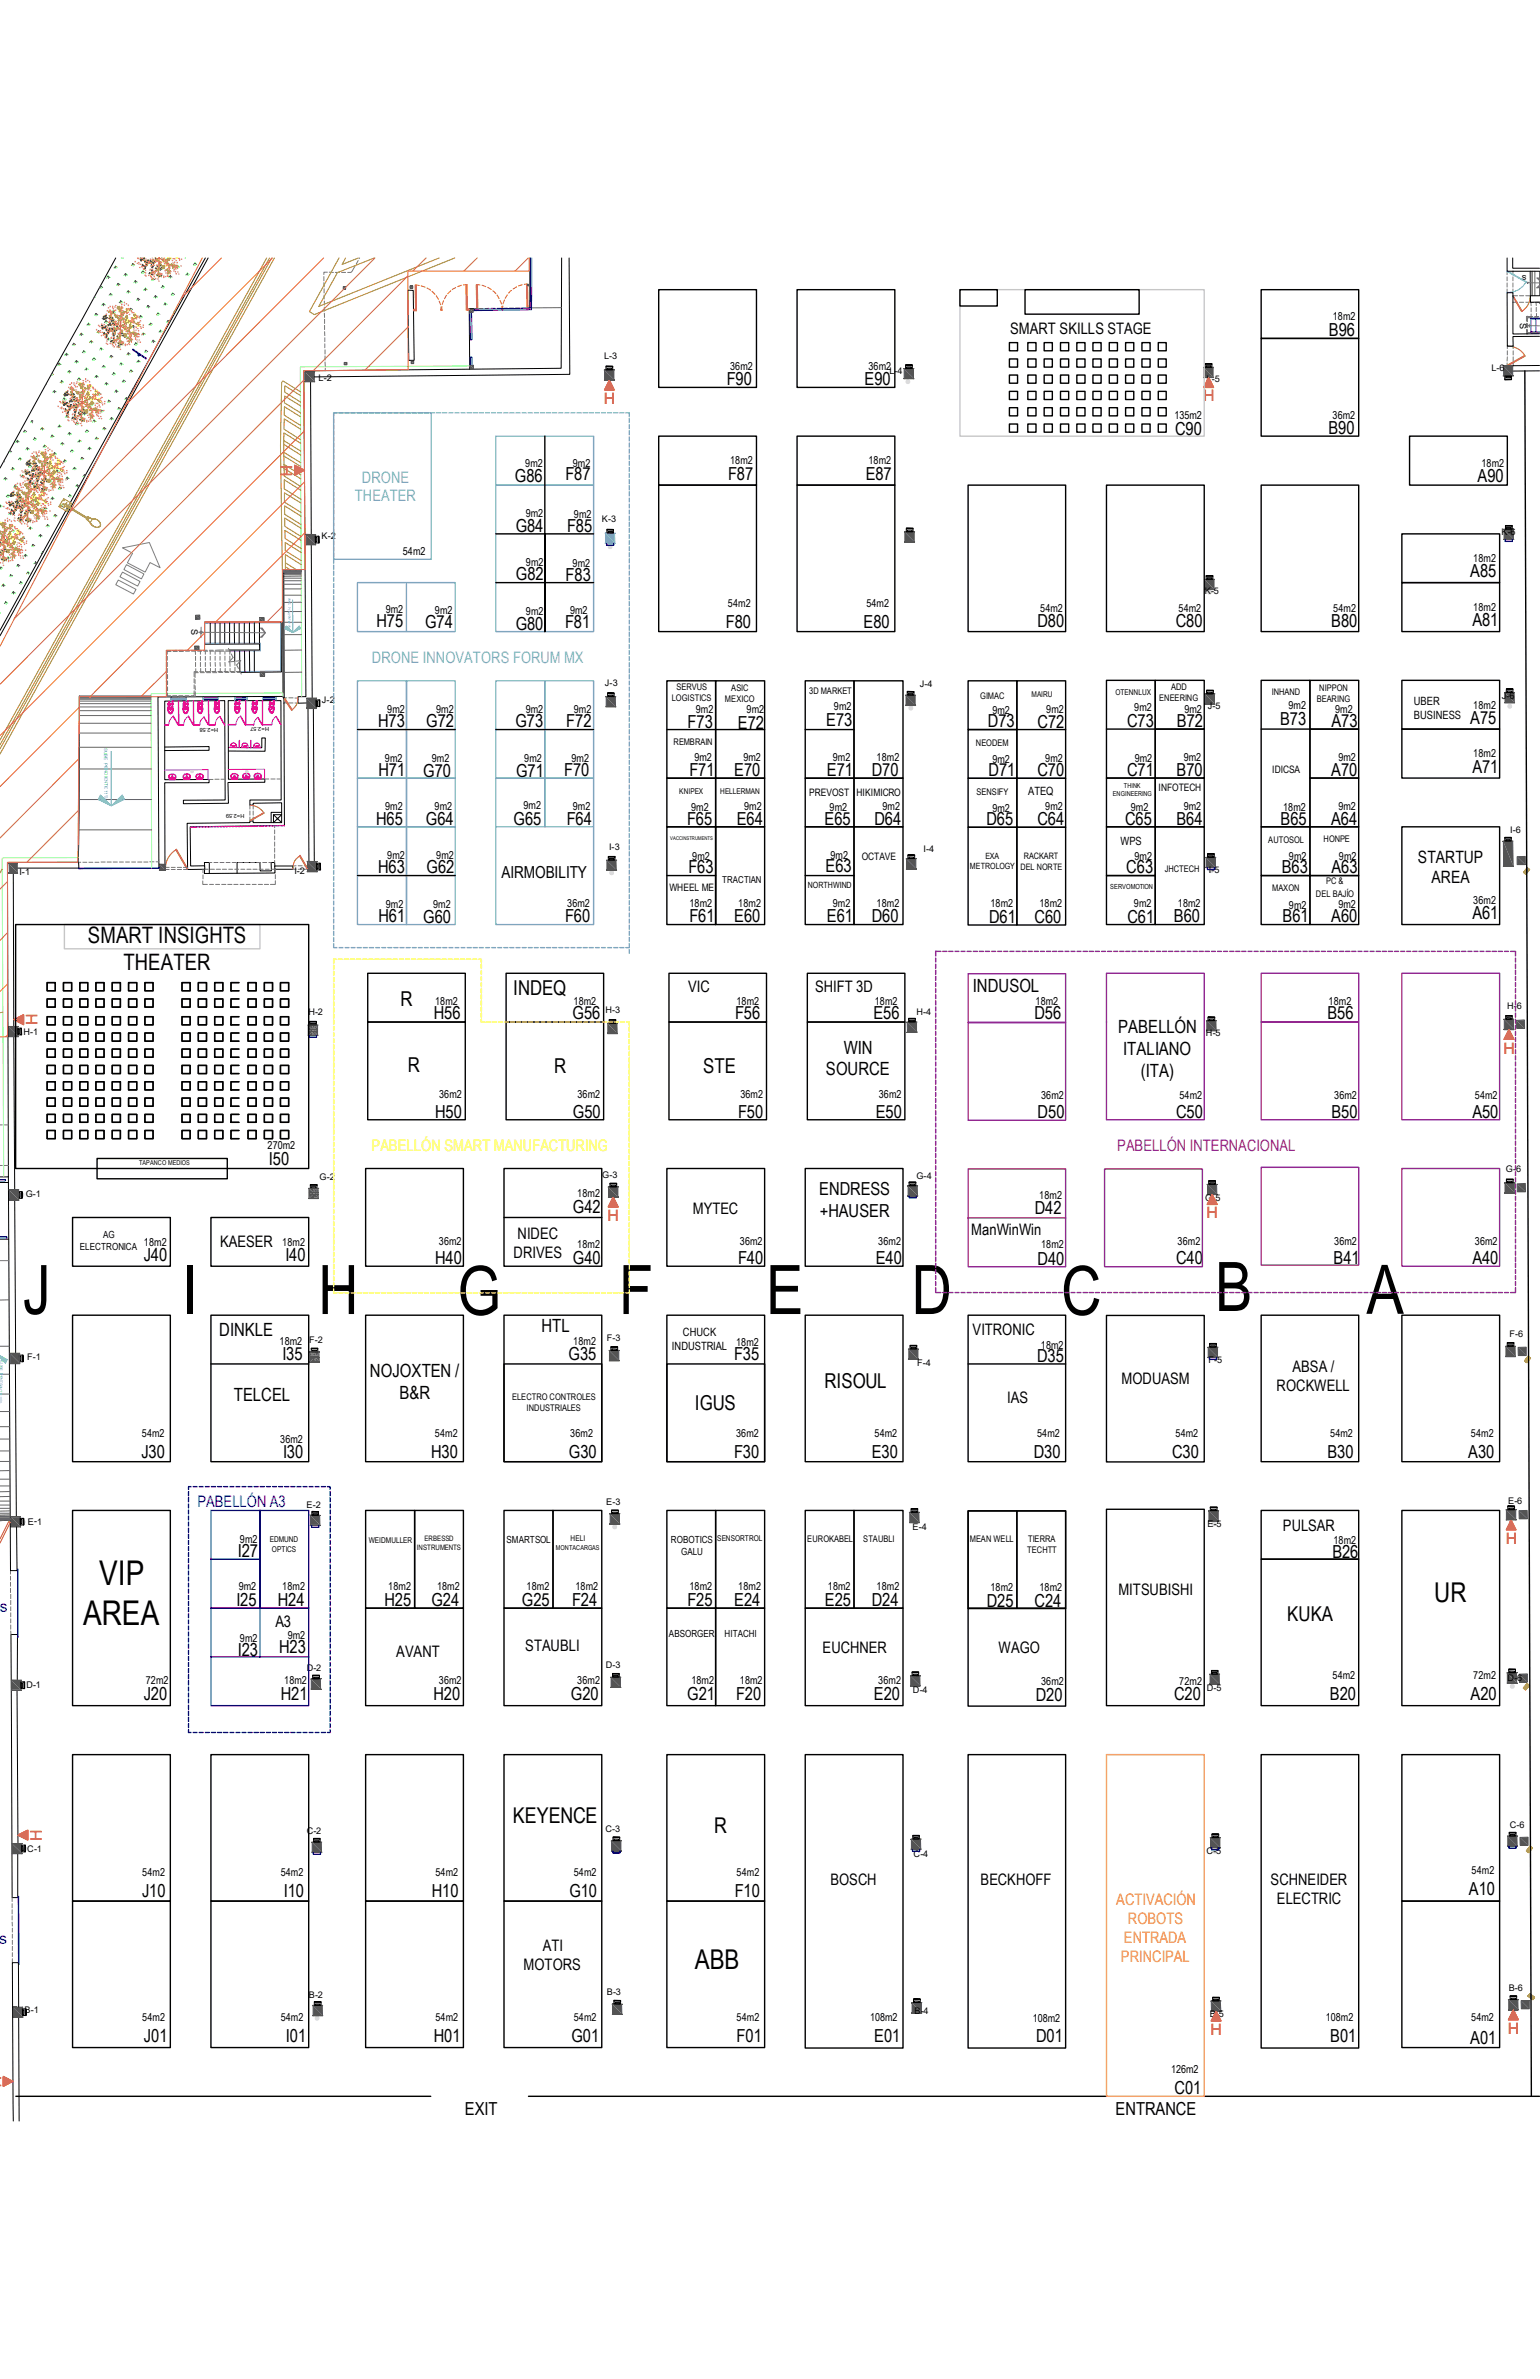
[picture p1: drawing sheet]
<svg xmlns="http://www.w3.org/2000/svg" width="279mm" height="432mm" viewBox="0 0 279 432" stroke-linecap="round" stroke-linejoin="round" font-family="sans-serif">
<defs><g id="words">
<g font-size="12.4">
<text x="4.1" y="238.5">J</text>
<text x="33.1" y="238.5">I</text>
<text x="57.7" y="238.5">H</text>
<text x="83" y="238.7">G</text>
<text x="112.3" y="238.5">F</text>
<text x="139" y="238.5">E</text>
<text x="165.4" y="238.5">D</text>
<text x="192.5" y="238.7">C</text>
<text x="220.4" y="238">B</text>
<text x="247.9" y="238.5">A</text>
</g>
<g font-size="6.2">
<text x="18" y="287.6">VIP</text>
<text x="15.1" y="295">AREA</text>
</g>
<g font-size="4.9">
<text x="260.2" y="290.7">UR</text>
<text x="126.1" y="357.5">ABB</text>
</g>
<g font-size="4.1">
<text x="16" y="171.2">SMART INSIGHTS</text>
<text x="22.4" y="176.1">THEATER</text>
</g>
<g font-size="3.9">
<text x="93" y="330.9">KEYENCE</text>
<text x="129.5" y="332.7">R</text>
</g>
<g font-size="3.7">
<text x="72.7" y="182.7">R</text>
<text x="93.1" y="180.7">INDEQ</text>
<text x="74" y="194.6">R</text>
<text x="100.5" y="194.8">R</text>
<text x="127.6" y="194.8">STE</text>
<text x="149.6" y="251.9">RISOUL</text>
<text x="126.1" y="255.9">IGUS</text>
<text x="233.6" y="294.2">KUKA</text>
</g>
<g font-size="3.3">
<text x="241.1" y="60.9">B96</text>
<text x="131.9" y="69.9">F90</text>
<text x="156.8" y="69.9">E90</text>
<text x="213.2" y="79">C90</text>
<text x="241" y="78.8">B90</text>
<text x="93.4" y="87.5">G86</text>
<text x="102.6" y="87.1">F87</text>
<text x="132.1" y="87.1">F87</text>
<text x="157.1" y="87.1">E87</text>
<text x="268.1" y="87.5">A90</text>
<text x="93.6" y="96.5">G84</text>
<text x="102.9" y="96.5">F85</text>
<text x="93.6" y="105.3">G82</text>
<text x="102.6" y="105.5">F83</text>
<text x="266.7" y="104.8">A85</text>
<text x="68.3" y="113.8">H75</text>
<text x="77.1" y="114">G74</text>
<text x="102.5" y="113.9">F81</text>
<text x="131.7" y="113.9">F80</text>
<text x="156.7" y="113.9">E80</text>
<text x="188.2" y="113.9">D80</text>
<text x="213.3" y="113.9">C80</text>
<text x="241.5" y="113.9">B80</text>
<text x="267.1" y="113.7">A81</text>
<text x="93.6" y="114.3">G80</text>
<text x="68.6" y="132">H73</text>
<text x="77.3" y="132">G72</text>
<text x="149.9" y="131.7">E73</text>
<text x="179.2" y="132">D73</text>
<text x="204.5" y="132">C73</text>
<text x="213.5" y="131.9">B72</text>
<text x="232.2" y="131.5">B73</text>
<text x="241.6" y="131.9">A73</text>
<text x="266.8" y="131.4">A75</text>
<text x="93.5" y="132">G73</text>
<text x="102.7" y="132">F72</text>
<text x="124.8" y="132.1">F73</text>
<text x="133.9" y="132.3">E72</text>
<text x="188.3" y="132.2">C72</text>
<text x="68.7" y="140.9">H71</text>
<text x="76.8" y="141">G70</text>
<text x="93.6" y="141">G71</text>
<text x="102.4" y="140.9">F70</text>
<text x="125.1" y="140.9">F71</text>
<text x="133.2" y="140.9">E70</text>
<text x="150" y="140.9">E71</text>
<text x="158.2" y="140.9">D70</text>
<text x="179.4" y="140.9">D71</text>
<text x="188.2" y="140.9">C70</text>
<text x="204.5" y="140.8">C71</text>
<text x="213.4" y="140.8">B70</text>
<text x="241.5" y="140.8">A70</text>
<text x="267.1" y="140.3">A71</text>
<text x="68.2" y="149.7">H65</text>
<text x="77.3" y="149.7">G64</text>
<text x="93.2" y="149.7">G65</text>
<text x="102.8" y="149.7">F64</text>
<text x="124.7" y="149.7">F65</text>
<text x="133.7" y="149.7">E64</text>
<text x="149.6" y="149.7">E65</text>
<text x="158.7" y="149.7">D64</text>
<text x="179" y="149.7">D65</text>
<text x="188.2" y="149.8">C64</text>
<text x="204.1" y="149.7">C65</text>
<text x="213.5" y="149.7">B64</text>
<text x="232.3" y="149.7">B65</text>
<text x="241.5" y="149.7">A64</text>
<text x="68.6" y="158.5">H63</text>
<text x="77.4" y="158.5">G62</text>
<text x="124.9" y="158.5">F63</text>
<text x="149.8" y="158.2">E63</text>
<text x="204.3" y="158.5">C63</text>
<text x="232.5" y="158.5">B63</text>
<text x="241.6" y="158.5">A63</text>
<text x="68.7" y="167.4">H61</text>
<text x="76.8" y="167.5">G60</text>
<text x="102.5" y="167.4">F60</text>
<text x="125.1" y="167.4">F61</text>
<text x="133.2" y="167.4">E60</text>
<text x="150" y="167.4">E61</text>
<text x="158.2" y="167.4">D60</text>
<text x="179.5" y="167.5">D61</text>
<text x="187.7" y="167.6">C60</text>
<text x="204.6" y="167.5">C61</text>
<text x="213" y="167.4">B60</text>
<text x="232.7" y="167.4">B61</text>
<text x="241.5" y="167.4">A60</text>
<text x="267.1" y="166.9">A61</text>
<text x="78.7" y="184.9">H56</text>
<text x="103.9" y="185">G56</text>
<text x="133.4" y="184.9">F56</text>
<text x="158.5" y="184.9">E56</text>
<text x="176.5" y="180.1">INDUSOL</text>
<text x="187.7" y="185">D56</text>
<text x="240.8" y="184.9">B56</text>
<text x="153.1" y="191.2">WIN</text>
<text x="202.9" y="187.5">PABELLÓN</text>
<text x="203.8" y="191.5">ITALIANO</text>
<text x="149.9" y="195.2">SOURCE</text>
<text x="207" y="195.5">(ITA)</text>
<text x="79" y="202.9">H50</text>
<text x="103.9" y="202.9">G50</text>
<text x="133.9" y="202.9">F50</text>
<text x="158.9" y="202.9">E50</text>
<text x="188.3" y="202.9">D50</text>
<text x="213.4" y="202.9">C50</text>
<text x="241.6" y="202.9">B50</text>
<text x="267.1" y="202.9">A50</text>
<text x="48.8" y="211.5">I50</text>
<text x="103.9" y="220.2">G42</text>
<text x="148.6" y="216.9">ENDRESS</text>
<text x="148.7" y="220.9">+HAUSER</text>
<text x="187.7" y="220.3">D42</text>
<text x="26.1" y="228.9">J40</text>
<text x="51.8" y="228.9">I40</text>
<text x="79" y="229.4">H40</text>
<text x="103.9" y="229.5">G40</text>
<text x="133.9" y="229.4">F40</text>
<text x="158.9" y="229.4">E40</text>
<text x="188.3" y="229.5">D40</text>
<text x="213.4" y="229.5">C40</text>
<text x="241.9" y="229.4">B41</text>
<text x="267.1" y="229.4">A40</text>
<text x="39.8" y="242.5">DINKLE</text>
<text x="98.3" y="241.8">HTL</text>
<text x="51.2" y="246.8">I35</text>
<text x="67.1" y="250">NOJOXTEN /</text>
<text x="103.2" y="246.8">G35</text>
<text x="133.2" y="246.8">F35</text>
<text x="188.2" y="247.3">D35</text>
<text x="42.4" y="254.3">TELCEL</text>
<text x="72.5" y="254">B&amp;R</text>
<text x="25.7" y="264.6">J30</text>
<text x="51.4" y="264.6">I30</text>
<text x="78.2" y="264.6">H30</text>
<text x="103.2" y="264.6">G30</text>
<text x="133.2" y="264.6">F30</text>
<text x="158.2" y="264.6">E30</text>
<text x="187.5" y="264.6">D30</text>
<text x="212.6" y="264.6">C30</text>
<text x="240.8" y="264.6">B30</text>
<text x="266.4" y="264.6">A30</text>
<text x="43.1" y="282.6">I27</text>
<text x="241.7" y="282.8">B26</text>
<text x="42.9" y="291.5">I25</text>
<text x="50.4" y="291.5">H24</text>
<text x="69.8" y="291.5">H25</text>
<text x="78.3" y="291.6">G24</text>
<text x="94.7" y="291.6">G25</text>
<text x="103.8" y="291.5">F24</text>
<text x="124.7" y="291.5">F25</text>
<text x="133.2" y="291.5">E24</text>
<text x="149.6" y="291.5">E25</text>
<text x="158.2" y="291.5">D24</text>
<text x="179" y="291.6">D25</text>
<text x="187.7" y="291.6">C24</text>
<text x="43.1" y="300.5">I23</text>
<text x="50.6" y="300.1">H23</text>
<text x="26.1" y="308.6">J20</text>
<text x="50.9" y="308.6">H21</text>
<text x="78.7" y="308.6">H20</text>
<text x="103.6" y="308.6">G20</text>
<text x="124.7" y="308.6">G21</text>
<text x="133.6" y="308.6">F20</text>
<text x="158.5" y="308.6">E20</text>
<text x="187.9" y="308.7">D20</text>
<text x="213" y="308.6">C20</text>
<text x="241.3" y="308.6">B20</text>
<text x="266.8" y="308.6">A20</text>
<text x="25.8" y="344.3">J10</text>
<text x="51.5" y="344.3">I10</text>
<text x="78.4" y="344.3">H10</text>
<text x="103.3" y="344.3">G10</text>
<text x="133.3" y="344.3">F10</text>
<text x="266.5" y="344">A10</text>
<text x="26.1" y="370.6">J01</text>
<text x="51.9" y="370.6">I01</text>
<text x="78.7" y="370.6">H01</text>
<text x="103.7" y="370.7">G01</text>
<text x="133.6" y="370.6">F01</text>
<text x="158.6" y="370.6">E01</text>
<text x="188" y="370.7">D01</text>
<text x="241.3" y="370.6">B01</text>
<text x="266.7" y="370.9">A01</text>
<text x="84.3" y="383.9">EXIT</text>
<text x="202.4" y="383.8">ENTRANCE</text>
<text x="213.1" y="380">C01</text>
</g>
<g font-size="3.1">
<text x="257.3" y="156.6">STARTUP</text>
<text x="259.7" y="160.3">AREA</text>
</g>
<text font-size="3" x="91" y="159.4">AIRMOBILITY</text>
<g font-size="2.9">
<text x="183.3" y="60.5">SMART SKILLS STAGE</text>
<text x="124.8" y="180">VIC</text>
<text x="147.9" y="180.1">SHIFT 3D</text>
<text x="125.7" y="220.3">MYTEC</text>
<text x="39.9" y="226.3">KAESER</text>
<text x="93.9" y="224.9">NIDEC</text>
<text x="176.2" y="224.2">ManWinWin</text>
<text x="93.2" y="228.4">DRIVES</text>
<text x="176.4" y="242.4">VITRONIC</text>
<text x="203.5" y="251.3">MODUASM</text>
<text x="234.5" y="249.1">ABSA /</text>
<text x="182.7" y="254.6">IAS</text>
<text x="231.6" y="252.6">ROCKWELL</text>
<text x="232.7" y="277.9">PULSAR</text>
<text x="202.9" y="289.5">MITSUBISHI</text>
<text x="50" y="295.2">A3</text>
<text x="95.3" y="299.6">STAUBLI</text>
<text x="149.2" y="300">EUCHNER</text>
<text x="181.2" y="300">WAGO</text>
<text x="71.9" y="300.7">AVANT</text>
<text x="150.7" y="342.1">BOSCH</text>
<text x="177.9" y="342.1">BECKHOFF</text>
<text x="230.5" y="342.1">SCHNEIDER</text>
<text x="231.6" y="345.6">ELECTRIC</text>
<text x="95" y="357.6">MOTORS</text>
<text x="98.5" y="354.1">ATI</text>
</g>
<g font-size="2.9" fill="#f00">
<text x="109.6" y="73.3">H</text>
<text x="218.3" y="72.9">H</text>
<text x="50.9" y="84.3" transform="rotate(90 50.9 84.3)">H</text>
<text x="6.8" y="186.1" transform="rotate(-90 6.8 186.1)">H</text>
<text x="272.8" y="191.2">H</text>
<text x="110.2" y="221.6">H</text>
<text x="218.9" y="221.1">H</text>
<text x="273.2" y="280.2">H</text>
<text x="7.6" y="334.1" transform="rotate(-90 7.6 334.1)">H</text>
<text x="219.6" y="369.4">H</text>
<text x="273.6" y="369.1">H</text>
</g>
<g font-size="2.9" fill="#7aafdf">
<text x="65.7" y="87.6">DRONE</text>
<text x="64.4" y="91">THEATER</text>
<text x="67.5" y="120.3">DRONE INNOVATORS FORUM MX</text>
</g>
<text font-size="2.9" fill="#ff0" x="67.4" y="209">PABELLÓN SMART MANUFACTURING</text>
<text font-size="2.9" fill="#93278f" x="202.7" y="209">PABELLÓN INTERNACIONAL</text>
<g font-size="2.9" fill="#00f">
<text x="35.8" y="273.5">PABELLÓN A3</text>
<text x="-.1" y="292.5">s</text>
<text x="0" y="352.8">s</text>
</g>
<g font-size="2.9" fill="#f8991e">
<text x="202.5" y="345.8">ACTIVACIÓN</text>
<text x="203.9" y="352.7">ENTRADA</text>
<text x="204.6" y="349.3">ROBOTS</text>
<text x="203.4" y="356.2">PRINCIPAL</text>
</g>
<g font-size="2.1">
<text x="256.5" y="127.9">UBER</text>
<text x="256.5" y="130.4">BUSINESS</text>
<text x="186.6" y="144.3">ATEQ</text>
<text x="203.3" y="153.4">WPS</text>
<text x="121.9" y="245.1">INDUSTRIAL</text>
<text x="123.9" y="242.6">CHUCK</text>
</g>
<g font-size="2">
<text x="241.8" y="58.1">18m2</text>
<text x="132.5" y="67.1">36m2</text>
<text x="157.6" y="67.1">36m2</text>
<text x="213.1" y="76.1">135m2</text>
<text x="241.8" y="76">36m2</text>
<text x="95.3" y="84.8">9m2</text>
<text x="103.9" y="84.7">9m2</text>
<text x="132.5" y="84.3">18m2</text>
<text x="157.6" y="84.3">18m2</text>
<text x="268.8" y="84.7">18m2</text>
<text x="95.4" y="93.8">9m2</text>
<text x="104.1" y="94.1">9m2</text>
<text x="73.1" y="100.7">54m2</text>
<text x="95.4" y="102.7">9m2</text>
<text x="103.9" y="103">9m2</text>
<text x="267.3" y="102">18m2</text>
<text x="70" y="111.3">9m2</text>
<text x="78.9" y="111.4">9m2</text>
<text x="95.4" y="111.6">9m2</text>
<text x="103.4" y="111.5">9m2</text>
<text x="132.1" y="110.2">54m2</text>
<text x="157.2" y="110.2">54m2</text>
<text x="188.7" y="111.2">54m2</text>
<text x="213.8" y="111.2">54m2</text>
<text x="241.9" y="111.2">54m2</text>
<text x="267.3" y="110.9">18m2</text>
<text x="70.3" y="129.5">9m2</text>
<text x="79.1" y="129.4">9m2</text>
<text x="95.4" y="129.3">9m2</text>
<text x="104.1" y="129.4">9m2</text>
<text x="126.2" y="129.3">9m2</text>
<text x="135.5" y="129.5">9m2</text>
<text x="151.3" y="128.9">9m2</text>
<text x="180" y="129.5">9m2</text>
<text x="189.8" y="129.4">9m2</text>
<text x="205.8" y="129">9m2</text>
<text x="214.9" y="129.5">9m2</text>
<text x="233.8" y="128.7">9m2</text>
<text x="242.2" y="129.5">9m2</text>
<text x="267.3" y="128.6">18m2</text>
<text x="267.3" y="137.5">18m2</text>
<text x="69.8" y="138.4">9m2</text>
<text x="78.3" y="138.3">9m2</text>
<text x="95.1" y="138.3">9m2</text>
<text x="103.7" y="138.3">9m2</text>
<text x="126" y="138.1">9m2</text>
<text x="134.9" y="138.1">9m2</text>
<text x="151.1" y="138.1">9m2</text>
<text x="159" y="138.1">18m2</text>
<text x="180" y="138.5">9m2</text>
<text x="189.7" y="138.3">9m2</text>
<text x="205.9" y="138.4">9m2</text>
<text x="214.8" y="138.2">9m2</text>
<text x="242.8" y="138.2">9m2</text>
<text x="69.9" y="147.1">9m2</text>
<text x="78.8" y="147.1">9m2</text>
<text x="95" y="146.9">9m2</text>
<text x="103.9" y="147">9m2</text>
<text x="125.4" y="147.3">9m2</text>
<text x="135" y="147">9m2</text>
<text x="150.5" y="147.3">9m2</text>
<text x="160.1" y="147">9m2</text>
<text x="180" y="147.4">9m2</text>
<text x="189.7" y="147.1">9m2</text>
<text x="205.2" y="147.3">9m2</text>
<text x="214.8" y="147">9m2</text>
<text x="232.8" y="147.2">18m2</text>
<text x="242.8" y="147">9m2</text>
<text x="70.3" y="156">9m2</text>
<text x="79.2" y="155.9">9m2</text>
<text x="150.7" y="155.8">9m2</text>
<text x="125.6" y="156">9m2</text>
<text x="205.8" y="156">9m2</text>
<text x="233.8" y="156">9m2</text>
<text x="242.9" y="156">9m2</text>
<text x="70" y="164.8">9m2</text>
<text x="78.6" y="164.9">9m2</text>
<text x="102.9" y="164.6">36m2</text>
<text x="125.1" y="164.6">18m2</text>
<text x="133.9" y="164.6">18m2</text>
<text x="151.1" y="164.6">9m2</text>
<text x="159" y="164.6">18m2</text>
<text x="179.7" y="164.7">18m2</text>
<text x="188.6" y="164.7">18m2</text>
<text x="205.7" y="164.6">9m2</text>
<text x="213.7" y="164.6">18m2</text>
<text x="233.9" y="165">9m2</text>
<text x="242.8" y="164.8">9m2</text>
<text x="267.3" y="164">36m2</text>
<text x="79" y="182.4">18m2</text>
<text x="104.1" y="182.4">18m2</text>
<text x="133.6" y="182.4">18m2</text>
<text x="158.7" y="182.4">18m2</text>
<text x="187.9" y="182.5">18m2</text>
<text x="241" y="182.4">18m2</text>
<text x="79.7" y="199.4">36m2</text>
<text x="104.8" y="199.4">36m2</text>
<text x="134.3" y="199.4">36m2</text>
<text x="159.4" y="199.4">36m2</text>
<text x="188.9" y="199.4">36m2</text>
<text x="214" y="199.4">54m2</text>
<text x="242.1" y="199.4">36m2</text>
<text x="267.6" y="199.4">54m2</text>
<text x="48.6" y="208.6">270m2</text>
<text x="104.7" y="217.3">18m2</text>
<text x="188.6" y="217.5">18m2</text>
<text x="26.1" y="226.1">18m2</text>
<text x="51.2" y="226.1">18m2</text>
<text x="79.6" y="226">36m2</text>
<text x="104.7" y="226.6">18m2</text>
<text x="134.2" y="226">36m2</text>
<text x="159.3" y="226">36m2</text>
<text x="188.9" y="226.6">18m2</text>
<text x="213.7" y="226">36m2</text>
<text x="242.1" y="226">36m2</text>
<text x="267.6" y="226">36m2</text>
<text x="50.7" y="244.1">18m2</text>
<text x="104" y="244.2">18m2</text>
<text x="133.6" y="244.3">18m2</text>
<text x="188.8" y="244.8">18m2</text>
<text x="25.7" y="260.8">54m2</text>
<text x="50.8" y="261.9">36m2</text>
<text x="78.9" y="260.8">54m2</text>
<text x="103.5" y="260.8">36m2</text>
<text x="133.6" y="260.8">36m2</text>
<text x="158.7" y="260.8">54m2</text>
<text x="188.2" y="260.9">54m2</text>
<text x="213.3" y="260.8">54m2</text>
<text x="241.3" y="260.8">54m2</text>
<text x="266.9" y="260.8">54m2</text>
<text x="43.5" y="280">9m2</text>
<text x="241.9" y="280.3">18m2</text>
<text x="43.3" y="288.7">9m2</text>
<text x="51.2" y="288.7">18m2</text>
<text x="70.4" y="288.7">18m2</text>
<text x="79.3" y="288.7">18m2</text>
<text x="95.5" y="288.7">18m2</text>
<text x="104.4" y="288.7">18m2</text>
<text x="125.1" y="288.7">18m2</text>
<text x="133.9" y="288.7">18m2</text>
<text x="150.2" y="288.7">18m2</text>
<text x="159" y="288.7">18m2</text>
<text x="179.7" y="288.8">18m2</text>
<text x="188.6" y="288.8">18m2</text>
<text x="43.5" y="298">9m2</text>
<text x="52.2" y="297.6">9m2</text>
<text x="26.5" y="305.7">72m2</text>
<text x="51.6" y="305.7">18m2</text>
<text x="79.6" y="305.7">36m2</text>
<text x="104.7" y="305.7">36m2</text>
<text x="125.4" y="305.7">18m2</text>
<text x="134.2" y="305.7">18m2</text>
<text x="159.3" y="305.7">36m2</text>
<text x="188.9" y="305.8">36m2</text>
<text x="214" y="305.8">72m2</text>
<text x="241.8" y="304.8">54m2</text>
<text x="267.3" y="304.8">72m2</text>
<text x="25.8" y="340.5">54m2</text>
<text x="50.9" y="340.5">54m2</text>
<text x="79" y="340.5">54m2</text>
<text x="104.1" y="340.5">54m2</text>
<text x="133.6" y="340.5">54m2</text>
<text x="267" y="340.2">54m2</text>
<text x="25.8" y="366.9">54m2</text>
<text x="50.9" y="366.9">54m2</text>
<text x="79" y="366.9">54m2</text>
<text x="104.1" y="366.9">54m2</text>
<text x="133.6" y="366.9">54m2</text>
<text x="157.9" y="366.9">108m2</text>
<text x="187.4" y="366.9">108m2</text>
<text x="240.5" y="366.9">108m2</text>
<text x="266.9" y="366.7">54m2</text>
<text x="212.5" y="376.2">126m2</text>
</g>
<g font-size="1.9">
<text x="210.2" y="143.6">INFOTECH</text>
<text x="230.8" y="140.2">IDICSA</text>
<text x="146.8" y="144.5">PREVOST</text>
<text x="155.4" y="144.5">HIKIMICRO</text>
<text x="121.5" y="161.7">WHEEL ME</text>
<text x="156.3" y="156.1">OCTAVE</text>
</g>
<g font-size="1.8">
<text x="14.5" y="226.9">ELECTRONICA</text>
<text x="18.7" y="224.7">AG</text>
<text x="91.9" y="280">SMARTSOL</text>
<text x="121.7" y="280">ROBOTICS</text>
<text x="123.6" y="282.2">GALU</text>
<text x="121.4" y="297.1">ABSORGER</text>
<text x="131.5" y="297.1">HITACHI</text>
</g>
<g font-size="1.7">
<text x="277" y="49.9" transform="rotate(180 277 49.9)">s</text>
<text x="275.8" y="58.7" transform="rotate(90 275.8 58.7)">S</text>
<text x="109.6" y="65.2">L-3</text>
<text x="57.8" y="69.1">L-2</text>
<text x="161.4" y="67.8">L-4</text>
<text x="218.9" y="69.3">L-5</text>
<text x="270.6" y="67.3">L-6</text>
<text x="109.2" y="94.7">K-3</text>
<text x="58.3" y="97.8">K-2</text>
<text x="272.4" y="97.2">K-6</text>
<text x="218.6" y="107.8">K-5</text>
<text x="34.7" y="114.2" transform="rotate(89 34.7 114.2)">S</text>
<text x="109.8" y="124.6">J-3</text>
<text x="122.7" y="125.2">SERVUS</text>
<text x="132.7" y="125.3">ASIC</text>
<text x="146.8" y="125.9">3D MARKET</text>
<text x="166.9" y="124.8">J-4</text>
<text x="212.5" y="125.3">ADD</text>
<text x="239.4" y="125.4">NIPPON</text>
<text x="58.4" y="127.5">J-2</text>
<text x="121.9" y="127.2">LOGISTICS</text>
<text x="131.5" y="127.3">MEXICO</text>
<text x="177.8" y="126.8">GIMAC</text>
<text x="210.3" y="127.3">ENEERING</text>
<text x="219.1" y="128.6">J-5</text>
<text x="230.7" y="126.1">INHAND</text>
<text x="238.9" y="127.4">BEARING</text>
<text x="272.5" y="126.9">J-6</text>
<text x="122.2" y="135.2">REMBRAIN</text>
<text x="177" y="135.4">NEODEM</text>
<text x="177.2" y="144.4">SENSIFY</text>
<text x="110.5" y="154.3">I-3</text>
<text x="167.6" y="154.7">I-4</text>
<text x="230.1" y="153">AUTOSOL</text>
<text x="240.1" y="152.9">HONPE</text>
<text x="274" y="151.2">I-6</text>
<text x="3.5" y="158.8" transform="rotate(-1 3.5 158.8)">I-1</text>
<text x="53.4" y="158.6">I-2</text>
<text x="131" y="160.3">TRACTIAN</text>
<text x="211.3" y="158.2">JHCTECH</text>
<text x="219.3" y="158.4">I-5</text>
<text x="230.8" y="161.8">MAXON</text>
<text x="240.6" y="160.5">PC &amp;</text>
<text x="238.7" y="162.8">DEL BAJÍO</text>
<text x="55.9" y="184.2">H-2</text>
<text x="109.9" y="183.9">H-3</text>
<text x="166.3" y="184.2">H-4</text>
<text x="273.4" y="183.1">H-6</text>
<text x="4.3" y="187.8">H-1</text>
<text x="218.8" y="188.1">H-5</text>
<text x="58" y="214.2">G-2</text>
<text x="109.3" y="213.7">G-3</text>
<text x="166.3" y="214">G-4</text>
<text x="273.2" y="212.7">G-6</text>
<text x="4.7" y="217.3">G-1</text>
<text x="218.7" y="217.9">G-5</text>
<text x="56.1" y="243.7">F-2</text>
<text x="110.1" y="243.5">F-3</text>
<text x="273.8" y="242.7">F-6</text>
<text x="4.9" y="246.9">F-1</text>
<text x="166.4" y="248">F-4</text>
<text x="219.2" y="247.4">F-5</text>
<text x="92.9" y="254.1">ELECTRO CONTROLES</text>
<text x="95.5" y="256.1">INDUSTRIALES</text>
<text x="55.6" y="273.7">E-2</text>
<text x="110" y="273.2">E-3</text>
<text x="273.6" y="272.9">E-6</text>
<text x="5.1" y="276.7" transform="rotate(-1 5.1 276.7)">E-1</text>
<text x="146.5" y="279.9">EUROKABEL</text>
<text x="156.6" y="279.9">STAUBLI</text>
<text x="165.6" y="277.7">E-4</text>
<text x="175.9" y="279.9">MEAN WELL</text>
<text x="186.4" y="281.9">TECHTT</text>
<text x="186.5" y="279.9">TIERRA</text>
<text x="219.1" y="277.1">E-5</text>
<text x="55.7" y="303.2">D-2</text>
<text x="109.9" y="302.8">D-3</text>
<text x="273.5" y="305.2">D-6</text>
<text x="4.8" y="306.4" transform="rotate(-2 4.8 306.4)">D-1</text>
<text x="165.6" y="307.3">D-4</text>
<text x="219" y="306.9">D-5</text>
<text x="55.6" y="333">C-2</text>
<text x="109.9" y="332.5">C-3</text>
<text x="273.9" y="331.9">C-6</text>
<text x="5" y="336.2">C-1</text>
<text x="165.8" y="337.1">C-4</text>
<text x="218.9" y="336.4">C-5</text>
<text x="4.5" y="365.3">B-1</text>
<text x="56" y="362.7">B-2</text>
<text x="110.1" y="362.1">B-3</text>
<text x="165.9" y="365.5">B-4</text>
<text x="273.7" y="361.4">B-6</text>
<text x="219.5" y="366.2">B-5</text>
</g>
<g font-size="1.6">
<text x="178.8" y="155.9">EXA</text>
<text x="185.8" y="156">RACKART</text>
<text x="146.6" y="161.2">NORTHWIND</text>
<text x="175.9" y="157.8">METROLOGY</text>
<text x="185.2" y="157.9">DEL NORTE</text>
</g>
<g font-size="1.4">
<text x="187.1" y="126.5">MAIRU</text>
<text x="202.4" y="126.2">OTENNLUX</text>
<text x="123.2" y="144.2">KNIPEX</text>
<text x="130.6" y="144.2">HELLERMAN</text>
<text x="48.9" y="279.9">EDMUND</text>
<text x="49.3" y="281.7">OPTICS</text>
<text x="66.9" y="280">WEIDMULLER</text>
<text x="75.6" y="281.3">INSTRUMENTS</text>
<text x="77" y="279.7">ERBESSD</text>
<text x="103.5" y="279.7">HELI</text>
<text x="130.1" y="279.8">SENSORTROL</text>
</g>
<text font-size="1.3" x="201.4" y="161.4">SERVOMOTION</text>
<g font-size="1.2">
<text x="203.9" y="143">THINK</text>
<text x="201.9" y="144.4">ENGINEERING</text>
<text x="25.2" y="211.5">TAPANCO MEDIOS</text>
<text x="100.8" y="281.3">MONTACARGAS</text>
</g>
<g font-size="1">
<text x="48.8" y="132" transform="rotate(-180 48.8 132)">H=2.57</text>
<text x="39.6" y="132.1" transform="rotate(-180 39.6 132.1)">H=2.58</text>
<text x="44.4" y="147.8" transform="rotate(-180 44.4 147.8)">H=2.59</text>
</g>
<text font-size=".9" x="121.6" y="152.4">VACCINSTRUMENTS</text>
<text font-size=".8" fill="#0ff" x="18.9" y="135.7" transform="rotate(89 18.9 135.7)">SUBE PENDIENTE 11%</text>
<text font-size=".7" fill="#0ff" x="-.1" y="246.8" transform="rotate(89 -.1 246.8)">SUBE PENDIENTE 10%</text>
<text font-size=".5" fill="#0ff" x="52.3" y="108.5" transform="rotate(90 52.3 108.5)">SUBE PENDIENTE 13%</text>
</g></defs>
<path d="M279.3 67.3l-4.9 .1" fill="none" stroke="#000" stroke-width=".18"/>
<g fill="#545454">
<path d="M275.3 155.5l1.4-.1z"/>
<path d="M275.3 156.9h1.4z"/>
<path d="M275.3 155.5l1.4 1.4h-1.4z"/>
<path d="M275.3 155.5h1.4v1.4z"/>
</g>
<path d="M275.3 155.5l1.4-.1v1.5h-1.4z" fill="none" stroke="#545454" stroke-width=".18"/>
<g fill="#545454">
<path d="M275.1 185.2l1.5-.1z"/>
<path d="M275.2 186.6h1.4z"/>
<path d="M275.1 185.2l1.5 1.4h-1.4z"/>
<path d="M275.1 185.2h1.5v1.4z"/>
</g>
<path d="M275.1 185.2l1.5-.1v1.5h-1.4z" fill="none" stroke="#545454" stroke-width=".18"/>
<g fill="#545454">
<path d="M275.3 214.9l1.4-.1z"/>
<path d="M275.3 216.3h1.5z"/>
<path d="M275.3 214.9l1.5 1.4h-1.5z"/>
<path d="M275.3 214.9h1.4l.1 1.4z"/>
</g>
<path d="M275.3 214.9l1.4-.1 .1 1.5h-1.5z" fill="none" stroke="#545454" stroke-width=".18"/>
<g fill="#545454">
<path d="M275.4 244.6l1.5-.1z"/>
<path d="M275.5 246h1.4z"/>
<path d="M275.4 244.6l1.5 1.4h-1.4z"/>
<path d="M275.4 244.6h1.5v1.4z"/>
</g>
<path d="M275.4 244.6l1.5-.1v1.5h-1.4z" fill="none" stroke="#545454" stroke-width=".18"/>
<g fill="#545454">
<path d="M275.6 274.2h1.5z"/>
<path d="M275.6 275.7h1.5z"/>
<path d="M275.6 274.2l1.5 1.5h-1.5z"/>
<path d="M275.6 274.2h1.5v1.5z"/>
</g>
<path d="M275.6 274.2h1.5v1.5h-1.5z" fill="none" stroke="#545454" stroke-width=".18"/>
<g fill="#545454">
<path d="M275.6 303.9l1.5-.1z"/>
<path d="M275.7 305.3h1.4z"/>
<path d="M275.6 303.9l1.5 1.4h-1.4z"/>
<path d="M275.6 303.9h1.5v1.4z"/>
</g>
<path d="M275.6 303.9l1.5-.1v1.5h-1.4z" fill="none" stroke="#545454" stroke-width=".18"/>
<g fill="#545454">
<path d="M275.8 333.5h1.4z"/>
<path d="M275.8 334.9h1.4z"/>
<path d="M275.8 333.5l1.4 1.4h-1.4z"/>
<path d="M275.8 333.5h1.4v1.4z"/>
</g>
<path d="M275.8 333.5h1.4v1.4h-1.4z" fill="none" stroke="#545454" stroke-width=".18"/>
<g fill="#545454">
<path d="M276 363.1h1.5z"/>
<path d="M276 364.6h1.5z"/>
<path d="M276 363.1l1.5 1.5h-1.5z"/>
<path d="M276 363.1h1.5v1.5z"/>
</g>
<path d="M276 363.1h1.5v1.5h-1.5z" fill="none" stroke="#545454" stroke-width=".18"/>
<g fill="none" stroke="#000" stroke-width=".18">
<path d="M274.5 49.2h.1M277.6 49.2l.1 4.5M56.3 69.3l.2 27.7M56.5 98.9l.1 27.8M29.9 135.6l8-.1v.7h-8M31 126.5v.8M33.8 126.5v.8M36.9 126.5v.7M39.6 126.4v.8M41.4 135.7h6.1v-1.8h.6v2.5l-6.7-.1M42.6 126.4v.8M44.8 126.4v.8"/>
<path d="M47.6 126.4v.8M50.1 126.4v.8M51.5 127.7l.1 22.1-17.1 .3 .1 7.1 2.5-.1 .1 .7h-3.2v-8.4l11.3-.1v-.3h.6v.3h5.2v-3.6l-5.2 .1v.3h-.6v-.9h5.7v-18h-9.6v14.2h6.6v.6h-6.6v3.8l-8.1 .1v-.7h7.6l-.1-18-10.9 .1v14.2h8v.6h-8v14.8M54.1 127v.6h1.6M55.9 128.6l.1 27.7M56.9 128.6l.1 27.8M2.4 158.5l.1 27.8M3.1 157.6h11.2M37.1 157.1v-.6h.9v2h-.9v-.7M49.6 147.9h1.5l-1.5 1.4zM49.6 147.9l1.5 1.4M49.8 157.2h3.3v.6h-3.2z"/>
<path d="M49.9 157.2l-.1-.7h-.6v1.6h-2v-1.6h-4.2v2M49.9 157.8v.7h-11.9M51.1 147.4h-1.9v1.9M2.5 188.2l.2 27.7M2.7 217.8l.1 27.8M2.8 247.5l.2 27.8M3.1 306.8l.2 27.8M3.1 305l.1-8.3h-1.2l.2 47.7h1v-7.9M3.4 366.2l.1 18.8"/>
</g>
<g fill="none" stroke="#767676" stroke-width=".18">
<path d="M273.4 49.2v.7M273.4 50.2v.8M273.4 51.4v.7M273.4 52.5v.6M274.5 49.2v.7M274.5 50.2v.8M274.5 51.4v.7M274.5 52.5v.6M274.5 53.7h.8M274.5 54.9h.8M275.7 53.7h.7M275.7 54.9h.7"/>
<path d="M276.8 53.7h.9M276.8 54.9h.9M276.9 59.8l.1 .8M276.9 58.7v.7M277.1 58.8v.7M277.7 54.8l.1 .7M277.7 54.9h.5M277.8 55.9v.7M277.8 57v.7h-.7v.7v-.7h.8M278.1 57.4h-1.2v.9M278.3 57.7h.7M278.4 57.4h.8"/>
<path d="M278.6 54.9h.7M278.7 54.9v.6M278.7 55.8v.8M278.8 56.9v.5M279.3 54.9v.2M273.4 65.9v.5M273.5 62.8v.5M273.5 63.7v.7M273.5 64.8l-.1 .7M274.5 62.8v.5M274.5 63.7v.7M274.5 64.8v.7"/>
<path d="M274.5 65.9v.5M277.1 60.6v-.7l.1 .7M277.2 60.4h.4M278 60.4h.8M279.1 60.4h.2M51.5 127.6h.5M52.4 127.6h.8M53.5 127.6h.6M30 157.4h.7M30 157.8h.7M31.1 157.8h.7M31.1 157.4h.7"/>
<path d="M32.2 157.8h.7M32.2 157.4h.7M33.3 157.8h.7M33.3 157.4h.7M36.8 159.9v.6h.8M36.8 157.8v.6M36.8 158.8v.7M37.9 141.5h.8M38 156.5h.4M38.8 156.5h.7M39 141.4h.8M39.9 156.5h.7"/>
<path d="M40.1 141.4h.7M41 156.5h.7M42.1 156.5h.7M43.2 156.5h.8M44.3 156.5h.8M45.3 146.1v.8M45.3 147.2v.8M45.3 148.3v.7M45.5 156.5h.7M45.9 146.1v.8M45.9 147.2v.8M45.9 148.3v.7"/>
<path d="M46.6 156.5h.7M47.7 156.5h.7M48 141.4h.8M48.8 156.5h.4M49.1 141.4h.8M49.8 149.9v.3M49.8 150.6v.7M49.8 151.7v.7M49.8 152.8v.8M49.8 153.9v.8M49.8 155v.8M49.8 156.2v.3"/>
<path d="M50 159.9v.6h-.9M50 157.8v.6M50 158.8v.7M50.2 141.4h.8M53.1 157.8h.6M53.7 157.1l-.6 .1M54.1 157.1h.7M54.1 157.8h.7M55.2 157.8h.6M55.2 157.1h.6M38 160.5h.7M39.1 160.5h.7"/>
<path d="M40.2 160.5h.8M41.3 160.5h.8M42.4 160.5h.8M43.6 160.5h.7M44.7 160.5h.7M45.8 160.5h.7M46.9 160.5h.7M48 160.5h.7"/>
</g>
<g fill="none" stroke="#f0f" stroke-width=".18">
<path d="M29.9 139.8l7.9-.1v1.8M29.9 131.5h.7v.2h-.7M30.4 128.7h.1M30.5 128.9l.1 .5M30.5 128.8v.2M30.5 128.7v.1M30.5 127.7v.3l.4-.1-.2 .1M30.5 127.7h.2v.2M30.5 127.8h.4M30.5 127.7h.2M30.6 128.8a.35 .35 0 0 1 .3-.3 .35 .35 0 0 1 .3 .2v.2M30.6 128.8l.2 .5h.3"/>
<path d="M30.6 128.9l.1 .4 .3 .1M30.6 128.8v.1M30.6 128l-.2 .7M30.6 127.4h.1l-.1 .1M30.6 127.4h.2M30.6 128.9h.1M30.6 127.4v.1M30.6 131.5v.2M30.6 127.8l-.2 .9M30.6 127.5h.1M30.6 127.5v.2M30.6 129.4l.3 .1"/>
<path d="M30.6 127.5v.2h.6M30.7 127.7h.1M30.7 127.9h.1M30.7 127.9v.1M30.7 127.8h.2M30.7 128.3h.1M30.7 128h.1M30.7 127.8h.1M30.8 127.9h.1M30.7 127.8v-.1v.3M30.8 127.8h.1M30.8 127.8l.1 .1"/>
<path d="M30.8 128.7h.1M30.8 127.7h.1M30.8 127.7v.1M30.9 127.9h.1M30.9 127.7h.1M30.9 128.8l.1 .1M30.9 127.8h.1M30.9 127.8v.1M30.9 127.7l-.1 .1M30.9 127.9h-.2M30.9 128.8h.1M30.9 127.7l.1 .1z"/>
<path d="M30.9 127.8v-.1v.2M30.9 128.6h.1M30.9 128.8h.1zM30.9 128.6v.3M30.9 128.5h.1M30.9 129.4h.1M30.9 128.4h.1M30.9 128.6v.2M30.9 127.8h.3M30.9 129.5h.1M30.9 128.6l.1 .1M30.9 127.7l.1 .1"/>
<path d="M30.9 128.4a.54 .54 0 0 0-.4 .6 .54 .54 0 0 0 .5 .5 .57 .57 0 0 0 .3-.6 .57 .57 0 0 0-.4-.5M31 127.8h.2M31 127.8h.4M31 127.8l-.1 .1M31 127.7l.1 .1zM31 127.7h-.1M31 128.7h.1M31 127.8h.1M31 128.7v.1M31 127.7h-.3l-.2 1.1M31 127.8l-.3 .1M31.1 128.3h.1"/>
<path d="M31.1 128.5h-.3M31.1 127.8h-.1M31.1 127.7v.1M31.1 129.3l-.2 .1M31.2 128.3h-.1M31.2 127.7h.1M31.2 127.7v.1M31.2 127.8h.1M31.2 127.8l.2 .9M31.2 127.3h.2zM31.2 127.8l.2 1M31.2 127.3h.3z"/>
<path d="M31.2 129.4l-.3 .1M31.2 127.7h.2zM31.2 127.9h.2zM31.2 127.8l.2 .1zM31.2 127.9h.2M31.2 127.3v.4M31.3 128.9l-.2 .4M31.3 128.8l-.2 .5M31.3 127.7h-.1M31.3 128h.1M31.3 127.8h.1M31.3 128.8v.1"/>
<path d="M31.3 128.8h.1M31.3 128.9h.1M31.3 128a1.16 1.16 0 0 1-.4 1.6 .62 .62 0 0 1-.5-.9M31.4 128.7h.1M31.4 128.8l-.2 .6M31.4 127.7h.1M31.4 130l.1-.1 .9 1.6-.1 .1zM31.4 127.3v.4M31.5 130l-.6 .6-.3 .9M32.3 127.3l.1 4.3h.9l-.8-.1-.1-4.2M32.4 131.5v.1M33.2 128.7a.57 .57 0 0 0 .1 .6 .57 .57 0 0 0 .6 .2l.2-.3 .1-.5"/>
<path d="M33.2 128.7a.58 .58 0 0 0 .5 .8M33.2 128.7h.1M33.2 127.7v.3l.5-.1M33.2 127.7h.2v.2M33.2 127.7h.6M33.2 127.7h.8M33.3 128.8h.1M33.3 127.4h.2M33.3 128.8l.2 .5 .2 .1M33.3 128.8l.2 .5M33.3 127.9v.1M33.4 127.4h.1"/>
<path d="M33.4 127.8l-.2 .9 .1-.7M33.4 127.4v.3M33.4 127.5v.2h.5M33.4 127.7h.1M33.4 127.9h.1M33.4 127.7l-.2 1M33.4 127.9v.1M33.4 127.8v.1M33.4 127.4v.1M33.5 128.3h.1M33.5 127.9h.1M33.5 127.7h.1"/>
<path d="M33.5 129.2v.1M33.5 127.8h.1M33.5 127.7v.3M33.5 128.4h.2M33.5 127.7v.1M33.6 127.8h.1zM33.6 128.6h.1M33.6 127.8h.1M33.6 127.7h.1M33.6 127.7v.1M33.6 127.7l-.1 .1M33.6 127.8l.1-.1z"/>
<path d="M33.6 128.8h.2M33.6 127.9h.1M33.6 127.6h.1M33.6 127.8l-.1 .1M33.6 127.9h-.1M33.6 127.9l-.1 .1M33.6 128.7v.1M33.6 127.7l.1 .1zM33.6 127.8l.1-.1v.1M33.7 128.4h.1M33.7 129.4h.1M33.7 127.9h.1"/>
<path d="M33.7 127.7h.1M33.7 127.7v.1h-.1zM33.7 128.4h.2l.2 .4-.2 .6h-.2M33.7 129.3h.1M33.7 128.6l-.1 .2M33.7 128.4l-.3 .4M33.7 127.7v.1M33.7 127.7l-.1 .1M33.7 127.8l-.1 .1M33.7 127.8h.1M33.7 128.6h.1M33.7 128.8h.1"/>
<path d="M33.7 128.6v.2M33.7 127.8l-.2-.1v.1M33.7 127.8h-.1M33.7 128.4a.52 .52 0 0 0-.4 .5 .52 .52 0 0 0 .4 .5M33.7 128.4l.3 .4M33.7 129.5h.1M33.7 128.8h-.1M33.8 127.8h-.1M33.8 127.8h.1M33.8 128.3h.1M33.8 127.8h-.3M33.8 129.3h-.3"/>
<path d="M33.9 128.3h.1M33.9 129.2l-.1 .1M33.9 127.7v.1M33.9 129.3l-.2 .1M33.9 127.7h.1M33.9 127.8h.1M33.9 127.7l.1 .1M33.9 127.8h.3M34 127.8l.2 .9M34 127.3l.2-.1zM34 127.8l.1 1.1M34 127.8h-.3"/>
<path d="M34 127.7v.1M34 127.3h.1M34 127.6h.1zM34 127.7h.1zM34 127.8h.1zM34 127.8l.1 .1M34 127.6h.1M34 128h.1M34 127.7h.1M34 127.8h.1M34 128.8h.1M34 128l.2 .7"/>
<path d="M34 128.8l-.1 .5zM34.1 127.9h.1M34.1 127.7v.1M34.1 130h.1l.9 1.5-.1 .1zM34.1 127.3l.1 .4M34.1 127.8v.1M34.1 128.7h.1M34.1 128.9l-.1 .5-.3 .1M34.1 127.6h.1M34.1 127.3h.1M34.2 128.7h.1M34.2 127.3h-.2v.4"/>
<path d="M34.2 130l-.6 .6-.3 1M35.1 127.2v4.4h1.1l-1-.1-.1-4.3M35.1 131.5v.1M35.8 128.7a.57 .57 0 0 0 .1 .6 .57 .57 0 0 0 .7 .1l.2-.7M35.9 128.9l.1 .4 .3 .2M35.9 128.7v.2M35.9 128.7h.1M35.9 127.6v.3h.4M35.9 127.6l.2 .1M35.9 127.9h.4M35.9 128.8a.4 .4 0 0 1 .6-.4 .4 .4 0 0 1 .2 .6l-.4 .4-.3-.2-.1-.4M35.9 128.8l.2 .4 .2 .1"/>
<path d="M35.9 128.8l.2 .5 .2 .1M35.9 128.8h.1M35.9 127.4h.2M35.9 127.4h.3M35.9 127.4h.1M36 128.8a.32 .32 0 0 1 .3-.4 .32 .32 0 0 1 .3 .4M36 128.8h-.1M36 128.7v.1M36 128l-.1 .7M36 127.9v.1M36 127.4h.1M36 127.4v.2h-.1"/>
<path d="M36 127.8l-.1 .9M36.1 127.4v.2M36.1 127.7h.1M36.1 127.9h.1M36.1 127.7l-.1 .1M36.1 127.7v.2M36.1 127.6h.1M36.2 128.3h.1M36.1 127.8h.2M36.1 128.2h.1M36.1 127.7v.2h.1M36.1 127.8v.1"/>
<path d="M36.1 127.7v.1M36.1 127.7l.1 .1M36.1 127.8h.1M36.2 127.9h.1M36.2 127.8h.1M36.2 128.3h-.1M36.2 127.7v.1M36.2 127.7h.1M36.2 127.7l.2 .1zM36.2 128.6h.1M36.2 127.7h.2l-.1 .1zM36.2 127.6h.1"/>
<path d="M36.2 128.8h.1M36.2 127.7l.2 .1M36.2 127.7l.1 .1M36.2 127.6l.2 .1M36.2 127.8l-.1 .1M36.2 128.8h.2M36.2 127.6h.2M36.3 129.3h.1M36.3 128.4h.1M36.3 127.8h.1M36.3 127.6h.1M36.3 127.7h.1"/>
<path d="M36.3 127.8l.1-.1zM36.3 127.7l.1 .1zM36.3 127.7l-.2 .1M36.3 129.5h.1M36.3 128.5l.1 .1M36.3 128.5l-.1 .3M36.3 127.7v.1M36.3 128.8h.1M36.4 128.7h.1M36.3 128.5v.3M36.4 127.8h.2M36.4 127.7l.2 .1"/>
<path d="M36.4 127.8h.4M36.4 128.5l-.2 .2M36.4 128.4h-.2M36.4 127.8h-.1M36.4 127.7h.1M36.4 127.8h.1M36.4 127.7v.1M36.4 127.8h-.3M36.4 128.7l-.1 .1M36.4 128.6h.1M36.5 128.3h.1M36.5 129.2l-.1 .1"/>
<path d="M36.5 129.3l-.1 .1M36.5 128.2h.1M36.5 127.7h.1M36.5 127.7v.1M36.6 127.8h.1M36.5 127.7l.1 .1M36.5 127.8h.1M36.6 127.3h.2zM36.6 127.8l.2 .9M36.6 127.8l.1 .9M36.6 127.7v.1zM36.6 127.6h-.5"/>
<path d="M36.6 127.7v.1M36.6 127.6h.1zM36.6 127.7h.1zM36.6 127.3v.4M36.6 127.6h.1M36.7 127.8h.1M36.7 127.9h.1M36.7 127.7h.1M36.7 128.8h.1M36.7 128.7v.1M36.7 127.9l.1 .8M36.7 128.8l-.2 .4"/>
<path d="M36.7 127.7h-.8M36.7 127.3l.1 .4M36.7 128.7h.1M36.7 128.7a.57 .57 0 0 1-.4 .8M36.7 127.7l-.1 .1M36.7 127.6h.1M36.8 127.3l-.2-.1 .2 .1M37 130.2v-.1l.8 1.4v.1zM37 130.1l-.6 .6-.2 .9M37.8 127.2v4.4h1.2l-1.1-.1-.1-4.3M37.8 131.5v.1M38.9 128.6v.1"/>
<path d="M38.9 128.7v.2a.56 .56 0 0 0 .6 .6l.3-.3v-.5M38.9 127.9h.3M38.9 128.7a.58 .58 0 0 0 .4 .8M38.9 128.7h.1M38.9 127.6v.3h.4M38.9 127.6h.2v.3M38.9 127.6h.6M38.9 128.8h.1M38.9 128.8l.3 .5 .2 .1M39 128.7v.1M39 128.8l.2 .5M39 128.8l.2 .4"/>
<path d="M39 127.9l-.1 .8M39 128.7a.32 .32 0 0 1 .3-.3 .32 .32 0 0 1 .4 .3M39 131.5v.1M39 127.4h.1M39 127.8l-.1 .9M39.1 127.8l-.2 .9M39.1 127.6h.1M39.1 127.8h.1M39.1 127.6v.2M39.1 127.9h.1M39.1 127.8v.1M39.2 128.3h.1"/>
<path d="M39.2 127.9h.1M39.2 127.8h.1M39.2 127.6h.1M39.2 129.2h.1M39.2 129.2l.1 .1M39.2 127.6v.3h.1M39.2 127.7l.1 .1M39.2 127.7h.1M39.2 128.2h.1M39.2 127.4h-.2l.1 .2h.5M39.2 127.3h-.2M39.2 129.3h.1"/>
<path d="M39.2 127.6v.2M39.2 127.4h-.2M39.2 127.7v.1M39.2 128.4h.1M39.2 128.6h.1M39.3 127.7h.1zM39.3 127.8h.1M39.3 127.6h.1M39.3 128.7l.1 .1M39.3 127.7l.1 .1M39.3 127.8l-.2 .1M39.3 128.7h.2"/>
<path d="M39.3 127.7v.1M39.3 127.7l.1 .1zM39.3 127.8v-.2l.1 .2M39.3 128.4h.1M39.3 129.3h.1M39.3 127.7h.1M39.3 127.6v.2zM39.3 128.5v.2M39.3 127.6l.1 .2M39.3 127.8l.1-.1-.1 .1M39.3 128.5h.1M39.3 129.3l.1 .1"/>
<path d="M39.3 128.7h.1M39.3 127.6v.1M39.3 128.7h.1zM39.3 128.5l.1 .3M39.4 128.4l-.4 .1-.1 .3M39.4 128.4h.1M39.4 128.4l.2 .1 .2 .3-.3 .5-.1 .1M39.4 127.6l-.2 .1M39.4 127.8h-.1M39.4 127.6v.1M39.4 129.3h.1M39.4 129.5h.1"/>
<path d="M39.4 128.5l.1 .2M39.4 127.8h-.2M39.4 127.6h.1M39.4 127.8h.3M39.4 127.6l.1 .1M39.4 127.8h.1M39.4 128.6h.1M39.4 127.7h.1M39.4 127.7v.1M39.5 128.4h.1M39.5 127.8h-.3M39.5 127.8h-.1"/>
<path d="M39.5 127.7v.1M39.5 128.2h.1M39.5 129.3h-.1M39.5 128.3h.1M39.5 129.2h.1M39.5 127.6v.2M39.5 129.2l-.1 .1M39.6 127.7v.1M39.6 127.7h.1M39.6 127.8h.1M39.6 127.6v.2M39.6 127.8h.2"/>
<path d="M39.6 127.8l.2 1.1M39.6 127.2h.2zM39.6 127.8l.2 .9M39.7 127.2v.4h-.1M39.7 127.8h.1M39.7 127.6h.1M39.7 127.6h.1zM39.7 127.8h.1zM39.7 128.7v.1M39.7 127.7h-.8M39.7 127.9h.1M39.7 127.7h.1"/>
<path d="M39.7 128.7h.1M39.7 128.8h.1M39.7 127.9l.1 .8M39.7 128.8l-.2 .4M39.8 127.7v.1M39.8 128.9l-.2 .4-.2 .2M39.8 127.2v.4M39.8 128.7h.1M39.8 127.6h.1M39.8 130h.1l.9 1.5-.1 .1zM39.8 127.2h-.2h.3M39.8 128.6v.1"/>
<path d="M39.9 130l-.6 .6-.3 .9M40.8 131.5v.2M41.4 131.5h1.4M41.4 139.7l6.6-.1v1.8M41.7 135.7h1.3zM41.8 135.7a.63 .63 0 0 1 .6-.8 .63 .63 0 0 1 .6 .8M42 135.4h.3M42.2 135.4h.1M42.2 135.4h.2h-.1M42.3 135.4h.1M42.6 128.7h.1M42.6 127.6v.3h.5"/>
<path d="M42.6 127.6h.2v.2M42.6 127.7l.7 .1M42.6 127.8h.3M42.6 128.9l.2 .4M42.7 127.3h.1zM42.7 127.3h.2M42.7 127.4h.1M42.7 135.4h-.4M42.7 128.7h.1M42.7 128.8l.2 .4M42.7 128.7v.1M42.7 128.7l.2 .5"/>
<path d="M42.7 127.9l-.1 .8M42.7 127.4l.1 .2M42.7 128.8h.1M42.8 128.5a.45 .45 0 0 1 .6 0 .45 .45 0 0 1-.1 .7l-.1 .1a.51 .51 0 0 1-.5-.2 .51 .51 0 0 1 .1-.6zM42.8 131.5v.1h-1.4M42.8 127.8l-.2 .9M42.8 127.4v.2h-.2M42.8 131.5v.1M42.8 127.9h.1M42.8 127.6h.3M42.8 127.8h.3M42.8 135.3v-.1a.48 .48 0 0 0-.5-.4 .48 .48 0 0 0-.4 .5h.1"/>
<path d="M42.8 135.3l-.3 .1-.5-.1M42.9 128.2h.1M42.9 127.8h.1M42.8 135.3h-.1M42.8 127.6h.1M42.8 127.8h.1M42.8 127.6l-.2 1.3M42.8 129.2h.1M42.8 127.8v.1M42.8 127.7l.1 .1zM42.8 127.6v.2M42.8 127.7h.1"/>
<path d="M42.9 129.3h.1M42.9 129.2l.2 .1M42.9 127.6h-.1M42.9 127.6h.3M42.9 128.4h.3M42.9 127.6v.2zM42.9 127.7h.1M43 127.7h.1zM43 128.6h.1M43 127.7l.1 .1zM43 127.8h.1M43 127.6h.1"/>
<path d="M43 127.7h.1M43 127.7l.1 .1M43 128.4h-.1M43 127.6v.2M43 127.7h.1v.1zM43 129.3h.1M43 128.4h.1M43 128.7l.1 .1M43 127.6v.1M43 127.8h-.2M43 127.8l-.2 .1M43 128.7h.1"/>
<path d="M43.1 127.8h.1M43.1 127.7h.1M43 127.8h-.1M43.1 128.4h.1M43.1 129.3h.1M43.1 129.5h.1M43.1 128.5h.1M43.1 127.6h.1M43.1 128.5v.2M43.1 128.4l-.4 .3M43.1 128.5l-.1 .2M43.1 127.7l-.1 .1"/>
<path d="M43.1 128.8h.1M43.1 128.5v.3M43.1 127.6l.1 .2v-.2M43.1 127.8h.4M43.1 127.6v.1M43.1 128.4l.3 .3M43.1 128.7h.1M43.1 128.6h.1M43.1 127.7v.1M43.2 127.6h.1M43.2 129.3h-.1M43.2 129.2l-.1 .1"/>
<path d="M43.2 128.2h.1M43.3 127.6v.1M43.3 127.7h.1M43.3 127.6h.1M43.3 127.6v.2M43.3 129.2h-.1M43.3 127.8v-.2v.2M43.3 127.8h.1M43.3 127.8l.2 .4v.7M43.3 127.7l.2 1M43.3 127.7v.1M43.3 127.2h.2z"/>
<path d="M43.3 135.7l.2-1.3-.1 1.3M43.4 127.9h.1M43.4 127.6h.1M43.4 127.7h.1M43.4 127.8h.1M43.4 128.7v.1M43.4 128.7h.1M43.4 128.8h.1M43.4 127.2v.4h-.1M43.4 127.9l.2 .8-.3 .7h-.5l-.3-.8M43.4 128.8l-.2 .4M43.5 128.9a.43 .43 0 0 1-.2 .4 .43 .43 0 0 1-.5 .1v-.1"/>
<path d="M43.5 127.8h-.1M43.5 127.7v.1M43.5 127.6h.1M43.5 128.7h.1M43.6 127.2h-.3h.2v.4M43.6 130h.1l.8 1.5v.1zM43.7 130l-.6 .6-.3 .9M43.9 135.7a.61 .61 0 0 1 .5-.8 .61 .61 0 0 1 .6 .8M44 135.4l.4 .1M44.3 135.4h.1M44.3 135.4h.2M44.4 135.4h.1"/>
<path d="M44.4 135.4v.1M44.5 127.2v4.4l1.5-.1M44.5 131.5v.1M44.6 127.2v4.3h1.4M44.8 135.3l-.3 .2-.5-.2M44.9 135.3a.45 .45 0 0 0-.5-.4 .45 .45 0 0 0-.4 .4h.1M44.9 135.3l-.5 .2M45 135.7h.1M45 135.7h-1.2h1.2M45.4 135.7l.2-1.3-.1 1.3M45.7 128.6a.54 .54 0 0 0 .1 .7 .54 .54 0 0 0 .6 .1l.3-.7M45.7 128.7h.1"/>
<path d="M45.8 127.8h.4M45.8 128.9l.1 .4 .3 .1M45.8 128.7v.2M45.8 127.6v.3h.4M45.8 127.6h.2M45.8 127.6h.2l-.2 1.1M45.8 127.3h.2M45.8 128.8l.2 .4M45.8 128.7v.1M45.8 128.7l.2 .5M45.8 128.7h.1M45.8 127.9l-.1 .8"/>
<path d="M45.8 128.8h.1M45.9 128.7h-.1M45.9 127.4h.1M45.9 127.8l-.2 .9M45.9 127.4v.2M46 127.6h.1M46 127.9h.1M46 135.7h1.2M46 127.8h.7h-.2M46 127.8h.1M46 127.6v.2M46 127.7v.1"/>
<path d="M46 135.7h.1M46 127.8h.3M46 135.7a.63 .63 0 0 1 .2-.7 .63 .63 0 0 1 .7 0l.3 .4v.3M46 127.6v.1h.5M46 127.4l-.2-.1h.2l-.1 .3h.5M46 128.2h.1M46 129.2h.4M46 129.2h.1M46 127.6l.1 .2M46.1 127.8h.1M46.1 128.4h.1M46.1 127.7l.2 .1z"/>
<path d="M46.1 128.6h.1M46.1 127.6h.1M46.1 127.7h.1M46.1 127.7l.2 .1M46.1 127.7l.1 .1M46.1 127.6v.2M46.1 127.7l-.1 .1M46.1 127.6v.1M46.1 127.7v.1M46.1 129.3h.1M46.1 128.7l.1 .1M46.1 127.8h-.1"/>
<path d="M46.1 128.7h.2M46.1 135.3l.5 .2 .4-.2M46.1 127.7h.1zM46.1 127.6l.1 .2zM46.1 127.7l.1 .1zM46.1 128.7h.1M46.2 128.5l.1 .2M46.2 128.4h.1M46.2 129.3h.1M46.2 129.5h.1M46.2 127.8h.1M46.2 127.6h.1"/>
<path d="M46.2 127.7h.1M46.2 128.3a.52 .52 0 0 1 .4 .6 .52 .52 0 0 1-.5 .4 .54 .54 0 0 1-.3-.5 .54 .54 0 0 1 .4-.5M46.2 128.4l-.4 .3M46.2 128.5l-.1 .2M46.2 128.8h.1M46.2 128.7h.1M46.2 127.6l.1 .1M46.2 128.4l.3 .3M46.2 135.4l.4 .1M46.3 128.7l-.1 .1M46.3 127.6v.1M46.3 128.6h.1"/>
<path d="M46.3 127.7h.1M46.3 127.8h.1M46.3 127.7v.1M46.3 127.8h-.1M46.3 127.8h-.2M46.3 127.7l-.1 .1M46.3 127.6h-.2v.2M46.4 128.2h.1M46.4 129.2h-.4M46.4 127.7h.1M46.4 127.6h.1M46.4 127.6v.2z"/>
<path d="M46.4 127.7v.1M46.5 135.5h.1M46.5 135.5l.1-.2 .1 .2h-.1M46.5 127.8l-.1-.1a.94 .94 0 0 1 .3 1M46.5 127.2h.2zM46.5 127.7l.2 1M46.5 129.3l-.3 .1M46.5 127.8h.2M46.5 127.2v.4M46.5 128.7l-.1 .5M46.5 127.9h.1M46.5 127.6h.2z"/>
<path d="M46.5 127.7h.1M46.5 127.8h.1M46.5 128.7h.1M46.5 127.9l.2 .8M46.5 127.6h.1M46.6 135.4h.1M46.6 128.7h.1M46.6 128.8h.1M46.6 127.6h-.8M46.6 127.2v.4M46.6 128.7l-.2 .6M46.6 127.7v.1"/>
<path d="M46.7 128.7h.1M46.7 127.2h-.2h.2M46.7 127.6h.1M46.7 130.2h.1l.8 1.3-.1 .1zM46.8 130.2l-.5 .6-.2 .7M47 135.3l.1-.1a.48 .48 0 0 0-.5-.3 .48 .48 0 0 0-.5 .4h.1M47.1 135.3l-.5 .2M47.6 127.2v4.4h1.7l-1.6-.1v-4.3M47.6 131.5v.1M48.8 128.6v.3a.51 .51 0 0 0 .6 .6l.3-.3 .1-.6M48.9 127.6v.3h.4M48.9 127.6h.2"/>
<path d="M48.9 127.6h.2a1.81 1.81 0 0 0 0 1.7l.2 .1M48.9 127.6l.7 .1M48.9 127.8h.2M48.9 127.3h.1M48.9 128.8l.2 .4M48.9 128.7v.1M48.9 128.7l.2 .5M48.9 127.8l-.1 .8M48.9 127.3l.1 .1M48.9 128.8h.1M49 127.8l-.2 .8M49 127.4v.2"/>
<path d="M49 128.7h-.1M49 127.3v.3h.5M49.1 127.8h.6M49.1 127.6h.1M49.1 127.9h.1M49.1 127.8h.1M49.1 127.8v.1M49.1 127.6v.2M49.1 127.8h.3M49.1 127.6v.1M49.1 127.6v.3M49.1 127.3h-.2h.2"/>
<path d="M49.1 128.2h.1M49.1 129.2h.1M49.1 129.2l.1 .1M49.1 129.2l.2 .1M49.1 127.6v.2v-.2M49.1 127.7v.1M49.1 128.4h.1M49.2 127.7h.2zM49.2 128.6h.1M49.2 127.7l.2-.1-.1 .2zM49.2 127.7h.1M49.2 127.6h.1"/>
<path d="M49.2 127.7l.1 .1M49.2 127.6v.2M49.2 127.6v.3h-.1M49.2 127.6h.2M49.2 127.6l.1 .2zM49.2 128.4h.1M49.2 127.7l.1 .1zM49.2 129.3h.1M49.2 127.8h.1M49.2 129.2h.1M49.2 128.4l-.3 .3M49.2 127.7v.1"/>
<path d="M49.2 127.8h-.1M49.2 128.7h.2M49.2 127.7l-.1 .1M49.2 127.7h.1zM49.3 128.7h.1M49.3 128.5l.1 .1-.2 .1M49.3 127.7h.1M49.3 127.6l.1 .1M49.3 127.6l-.1 .1M49.3 128.4h.1M49.3 129.3h.1M49.3 129.5h.1"/>
<path d="M49.3 128.8h.1M49.3 127.8h.1M49.3 127.6h.1M49.3 128.3a.53 .53 0 0 1 .4 .5 .53 .53 0 0 1-.4 .5M49.3 128.4l.2 .1 .1 .2M49.3 128.5l.1 .1M49.3 128.5l-.1 .2M49.3 127.7h-.1M49.3 127.7l-.1 .1M49.3 128.6v.1M49.3 127.7v.1M49.3 127.8h-.1"/>
<path d="M49.3 128.3a.52 .52 0 0 0-.4 .5 .52 .52 0 0 0 .4 .5M49.3 128.5h.1M49.4 127.7l-.1 .1M49.4 128.6h.1M49.4 127.6h.1M49.4 127.7h.1M49.4 127.6v.1M49.4 127.7h.2M49.4 127.6l-.1 .1M49.4 129.2l-.1 .1M49.4 128.2h.1M49.5 127.7h.1"/>
<path d="M49.5 127.7a.94 .94 0 0 1 .2 1l-.1-1M49.5 129.2h-.1M49.5 127.6h.1M49.5 127.6v.2zM49.5 127.7v.1M49.6 129.3l-.3 .1M49.6 127.2h.1zM49.6 127.6h.1M49.6 127.9h.1M49.6 127.7h.1M49.6 127.8h.1M49.6 128.7l-.2 .5"/>
<path d="M49.6 127.2l.1 .4M49.6 127.9l.1 .7M49.7 128.7v.1M49.7 127.2v.4M49.7 127.8h.1M49.7 128.7l-.2 .6M49.7 127.6v.1M49.7 127.6h.1M49.7 128.6h.1M49.7 127.2h-.1h.2M50 130h.1l.9 1.4-.1 .1zM50.1 130l-.6 .6-.2 1"/>
<path d="M51 131.4v.2M30.6 141.1l.2 .3h.4M30.7 140.8a.59 .59 0 0 1 .7-.2 .59 .59 0 0 1 .4 .5l-.3 .1a.49 .49 0 0 1-.5 0 .49 .49 0 0 1-.3-.4zM30.8 140.6a.66 .66 0 0 1 .9 0 .66 .66 0 0 1 .1 .8l-.9 .1a.54 .54 0 0 1-.1-.9zM30.9 141.2l-.1 .1 .1-.1M31 141.4h.1M31 141.2l.2-.4h.1l.2 .4M31.2 141.4h.1M31.2 141.4h.1zM31.2 141.1l.1-.1zM31.2 141.4l.1-.3-.1 .3M31.2 141l.1 .1z"/>
<path d="M31.2 141.3h.1M31.2 141.2h.2M31.3 141.4h.1M31.3 141.4h-.1M31.3 141.1v.3M31.3 141.1l-.1 .3M31.5 141.4h.1M31.6 141.2h.1v.2zM31.9 141.1a.41 .41 0 0 1-.7 .3M33.3 141.1a.39 .39 0 0 0 .6 .3 .41 .41 0 0 0 .6-.3M33.4 140.7a.59 .59 0 0 1 .6-.2 .59 .59 0 0 1 .4 .6l-.3 .1a.49 .49 0 0 1-.5 0 .49 .49 0 0 1-.2-.5zM33.4 140.5a.69 .69 0 0 1 1 0 .69 .69 0 0 1 0 1h-.9a.52 .52 0 0 1-.3-.4 .52 .52 0 0 1 .2-.6z"/>
<path d="M33.5 141.2v.2v-.2M33.7 141.3h.1M33.8 141l.1 .1zM33.8 141.4h.1M33.8 141.3v.1M33.8 141.1h.2M33.8 141h.1zM33.9 141.3v.1zM33.9 141.4h.1M33.9 141.3h.1M33.9 141.4v-.3v.3M33.9 141.3l-.1 .1"/>
<path d="M33.9 141.1l.1 .3h-.2M34 141.4h.1M34 141.1l-.2 .3M34 141.3l-.1 .1M34.1 141.2l-.1-.4h-.1l-.2 .4M34.1 141.4h.1zM34.3 141.2v.1l-.1-.1M35.6 141.1a.41 .41 0 0 0 .6 .3 .39 .39 0 0 0 .6-.3M35.6 140.7a.7 .7 0 0 1 .8-.3 .7 .7 0 0 1 .5 .7l-.2 .4h-1l-.2-.6zM35.8 140.6a.57 .57 0 0 1 .6-.1 .57 .57 0 0 1 .3 .6l-.2 .1a.61 .61 0 0 1-.9-.4zM35.8 141.2v.1l.1-.1M35.9 141.3l.1 .1z"/>
<path d="M36 141.2l.2-.4h.2v.4M36.2 141.3h.1M36.2 141.1h.1M36.2 141.3v.1M36.2 141.3v.1zM36.2 141h.1zM36.2 141.1v.3zM36.2 141l.1 .1zM36.2 141.4h.1M36.3 141.4h.1M36.2 141.1l.1 .3M36.3 141.1l-.1 .3h.1"/>
<path d="M36.3 141.4h-.1M36.4 141.4l.1-.1zM36.6 141.1l.1 .2h-.1v-.1M41.9 141.1l.1 .3h.5M42 140.5a.68 .68 0 0 1 .9-.1 .68 .68 0 0 1 .2 1h-.9a.54 .54 0 0 1-.2-.9zM42.1 141.1l-.1 .1 .2 .1v-.2M42.2 141.3l.1 .1zM42.3 141.1l.1-.3 .1-.1 .3 .4M42.5 141.3h.1M42.5 141.1h.1M42.5 140.9l.1 .1zM42.5 141.2h.1"/>
<path d="M42.5 141.3h.1zM42.5 141.3v.1M42.5 140.5a.41 .41 0 0 1 .5 .1 .41 .41 0 0 1 0 .5h-.3a.43 .43 0 0 1-.5 0 .43 .43 0 0 1-.1-.5l.4-.1M42.5 141.3v.1zM42.5 141l.1-.1zM42.5 141.4h.1M42.5 141l.1 .3M42.6 141.3h.1M42.6 141.3l-.1 .1M42.6 141.3l-.1-.3v.3M42.6 141l-.1 .3M42.8 141.3h.1"/>
<path d="M42.9 141.1v.2l.1-.2M43.1 141.1a.39 .39 0 0 1-.6 .3M44.1 141a.41 .41 0 0 0 .6 .3M44.2 140.5l.2-.1a.62 .62 0 0 1 .8 .1 .62 .62 0 0 1 0 .9h-.9a.49 .49 0 0 1-.3-.5 .49 .49 0 0 1 .2-.4zM44.2 140.5a.55 .55 0 0 1 .7-.1 .55 .55 0 0 1 .3 .5l-.2 .2a.59 .59 0 0 1-.9-.4zM44.3 141.1v.1v-.1M44.4 141.2h.1M44.5 141.1l.1-.4h.2l.1 .4M44.6 140.8l.1 .1zM44.6 141.2h.1M44.6 141.2l.1 .1M44.6 141.1h.2"/>
<path d="M44.6 140.9l.1-.1zM44.7 141.3h.1M44.7 141.2v-.2v.2M44.7 141.2v.1zM44.7 141.2h.1M44.7 141.2v.1M44.7 141.2h-.1M44.7 141l.1 .2h-.2M44.7 141l-.1 .2M44.9 141.2l.1 .1zM45.1 141.1v.1l-.1-.1M45.3 141a.39 .39 0 0 1-.6 .3"/>
<path d="M46.1 141a.41 .41 0 0 0 .7 .4 .39 .39 0 0 0 .6-.4M46.1 140.6a.7 .7 0 0 1 1-.2 .7 .7 0 0 1 .2 1 1 1 0 0 1-1.2-.2zM46.3 141.1l.1 .1zM46.3 140.6a.5 .5 0 0 1 .7-.2 .5 .5 0 0 1 .2 .7h-.3a.44 .44 0 0 1-.5 0 .44 .44 0 0 1-.1-.5zM46.5 141.2l.1 .1zM46.6 141.1l.2-.4 .2 .4M46.7 141.3h.1M46.7 141.1h.2M46.7 140.9l.1 .1zM46.7 141.2h.1M46.7 141.2l.1 .1zM46.7 141.2v.1"/>
<path d="M46.7 141.3h.2M46.7 141.3v-.3l.1 .3M46.7 140.9h.1zM46.8 141.3h.1M46.7 141.2l.1 .1M46.8 141.3h-.1M46.8 141.2h.1M46.8 141.2v.1M46.8 141.3l-.1-.3v.3M47 141.2v.1zM47.1 141.1l.1 .1v-.1M51.6 149.8v.1l-.2-.1-.2 .1-.4-.1-.2 .1h-.9l-.3 .1-.2-.1-.2 .1-.4-.1-.4 .1-.2-.1-.1 .1-1-.1-.3 .1-.2-.1-.2 .1-.3-.1-.4 .1-.2-.1-.2 .1-.9-.1-.4 .2-.2-.2-.3 .2-.2-.2-.4 .2-.2-.2-.1 .2-1-.1-.3 .1-.2-.1a.43 .43 0 0 1-.6 0l-.1 .1-.4-.1-.2 .1-.9-.1-.4 .2-.2-.2-.3 .2-.3-.2-.3 .2-.2-.2-.1 .2-1-.1-.4 .1-.2-.1-.3 .1-.2-.1-.3 .1"/>
<circle cx="30.9" cy="127.8" r=".07"/>
<circle cx="33.7" cy="127.8" r=".07"/>
<circle cx="36.3" cy="127.8" r=".07"/>
<circle cx="39.3" cy="127.7" r=".07"/>
<circle cx="43" cy="127.7" r=".07"/>
<circle cx="46.2" cy="127.7" r=".07"/>
<circle cx="49.3" cy="127.7" r=".07"/>
</g>
<g fill="none" stroke="#0ff" stroke-width=".18">
<path d="M273.4 49.2h.2M273.4 53.1h.2M273.6 49.2l3.3 1.9v.2l-3.4-2zM276.9 51.1a3.7 3.7 0 0 1-3.3 2M31 126.5v.7M31 126.8h2.8M31 126.9h2.8M33.8 126.5v.7M36.9 126.5v.7M36.9 126.8h2.7M36.9 126.9h2.7M39.6 126.5v.7"/>
<path d="M42.6 126.8h2.2M42.6 126.5v.7M44.8 126.8l-2.2 .1M44.8 126.4v.8M47.6 126.7h2.5M47.6 126.8h2.5M47.6 126.4v.7M50.1 126.4v.7"/>
</g>
<g fill="none" stroke="#00f" stroke-width=".18">
<path d="M277.7 57.9v2.3M278.6 57.9v2.3M279.3 57.7h-1.6v.2h1.6M279.3 60.2h-1.6v.3h1.6M31 126.7h2.8M31 127h2.8M36.9 127h2.7M36.9 126.7h2.7M42.6 127h2.2M44.8 126.6l-2.2 .1M47.6 126.6h2.5M47.6 127h2.5"/>
<path d="M14.2 157.6v.1l14.8-.1"/>
</g>
<g fill="none" stroke="#b85c00" stroke-width=".18">
<path d="M274.5 53.8h.1l1.6 2.7-.1 .1zM274.5 53.7v.1M277.6 53.8a3.1 3.1 0 0 1-1.5 2.7M277.7 53.7v.1M273.4 66.4h.2M273.5 62.8h.1M273.5 66.3l3.1-1.8 .1 .1-3.1 1.8zM273.6 62.8a3.6 3.6 0 0 1 3.1 1.8M30 157.6v.2M31.9 154.2l.1-.1 2 3.5-.1 .1zM32 154.2a3.9 3.9 0 0 0-2 3.4M34 157.6v.2"/>
<path d="M45.3 149h.1M45.3 146.1h.2M45.4 148.9l2.5-1.4v.1l-2.5 1.4zM45.4 146.2a2.74 2.74 0 0 1 2.5 1.4"/>
</g>
<g fill="none" stroke="#dcdcdc" stroke-width=".18">
<path d="M164.5 69h.4v.5h-.4zM164.5 69.2v.1M164.5 69.1v.3M164.6 69.4h.1M164.6 69.1v.4v-.4M164.6 69.1v.1M164.7 69.4h.1v-.3v.4l-.1-.4v.4M164.8 69.1l.1 .2M164.8 69.3v.1M110.4 99h.5v.4h-.5zM110.5 99.1v.2M110.5 99.1v.3"/>
<path d="M110.6 99.1v.3M110.6 99.1h.1M110.6 99v.4M110.7 99.1h.1M110.7 99.4h.1M110.7 99v.4M110.8 99v.4M110.8 99.1h.1M110.8 99.3v.1M110.9 99.1v.2zM219.2 107.3h.5v.4h-.5zM219.3 107.4v.2"/>
<path d="M219.3 107.3l.1 .3M219.4 107.4h-.1M219.4 107.7h.1M219.4 107.3v.4M219.4 107.3h.1M219.5 107.3h.1M219.5 107.3v.4M219.5 107.4h.1M219.5 107.6v.1M219.6 107.4v.2M34.7 140h.1M34.7 139.9h.3v.3h-.3z"/>
<path d="M34.8 140v.2M34.8 140h.1M34.8 139.9h.1M34.8 139.9v.3zM34.8 139.9v.3M34.9 139.9v.3zM34.9 140v.2M35 140.1h.1M44.6 139.9h.3v.3h-.3zM44.7 140h.1M44.7 140v.2v-.2M44.7 140l.1 .2"/>
<path d="M44.8 140h.1M44.9 140v.2M165 128.3h.5v.5h-.5zM165.1 128.4v.3M165.1 128.4v.2M165.1 128.7h.1M165.2 128.4h-.1M165.2 128.7h.1M165.2 128.4v.3M165.2 128.3v.4M165.3 128.4l.1 .3M165.3 128.7h.1"/>
<path d="M165.3 128.3v.4M165.3 128.4h.1M165.4 128.6l-.1 .1M165.4 128.4v.3M165.4 128.4v.2M273.7 128h.5v.4h-.5zM273.7 128.1v.2M273.8 128.1v.2M273.8 128.3h.1M273.8 128.4v-.4v.4M273.9 128h.1M273.9 128.1h-.1"/>
<path d="M273.9 128.4h.1M273.9 128v.4M273.9 128l.1 .4M274 128.1h.1M274 128.3h.1M274.1 128.1v.2M34.8 140.2h.1M34.9 140.1h.1M44.7 140.2h.1M44.8 140.2v-.2v.2M44.9 140.2h.1M44.9 140.1h.1"/>
<path d="M50.2 148.5h.3v.3h-.3zM50.2 148.6v.1M50.3 148.5h.1M50.3 148.5v.2zM50.3 148.7h.1M50.4 148.5v.2M50.4 148.5l.1 .2M50.5 148.7h.1M50.5 148.5v.2M50.5 148.5v.1M110.7 158.2h.5v.5h-.5zM110.8 158.3l.1 .2"/>
<path d="M110.9 158.3l-.1 .2M110.9 158.6v-.4v.4M110.9 158.2h.1M110.9 158.6h.1M110.9 158.2v.4M111 158.2v.4M111 158.3h.1M111.1 158.2v.4M111.1 158.5h-.1M111.1 158.3v.2M219.5 157.8h.4l.1 .5h-.5zM219.5 157.9v.2"/>
<path d="M219.6 158.2h.1M219.6 157.9h.1M219.6 158.2v-.3v.3M219.7 158.2h.1M219.7 157.8v.4M219.7 157.9h.1M219.8 157.8v.4M219.8 157.9h.1M219.8 158.1v.1M219.8 158.2v-.3v.3M219.9 157.9v.2M3.7 216.7h.5v.4h-.5z"/>
<path d="M3.8 216.8v.2M3.8 216.7v.3M3.9 217h.1M3.9 216.7v.3M3.9 216.7h.1M3.9 216.7v.1M3.9 216.7v.4M4 216.7h.1M4 217h.1M4 216.7v.4M4.1 217h-.1M4.1 216.7v.4"/>
<path d="M4.1 216.7v.3M4.1 216.8v.2M219.6 217.1h.4v.5h-.4zM219.7 217.3v.2M219.7 217.5v-.2v.2M219.7 217.5h.1M219.7 217.2v.4M219.8 217.3h-.1M219.8 217.2v.4M219.8 217.6h.1M219.8 217.2h.1M219.9 217.2v.4"/>
<path d="M219.9 217.3v.2M219.9 217.2v.4v-.4M220 217.3v.2v-.2M4 276h.4v.5h-.4zM4.1 276.1v.2M4.1 276.4h.1M4.1 276.1h.1M4.2 276.1l-.1 .3M4.2 276v.4M4.2 276.1h.1M4.2 276.4h.1M4.2 276l.1 .4"/>
<path d="M4.3 276.1h.1M4.3 276.4v-.3v.3M4.3 276.3v.1M4.4 276.1v.3M4.4 276.1v.2M111.3 276.9h.5v.5h-.5zM111.3 277v.2M111.4 277v.3M111.4 277.1v.1M111.4 277.3h.1M111.5 277l-.1 .1M111.5 277.3h.1"/>
<path d="M111.5 277l-.1 .3v-.4l.1 .5M111.5 276.9v.5M111.5 277h.1M111.6 277h.1M111.6 276.9l-.1 .4M111.6 277v.3M111.6 277.2v.1M111.7 277.1v.2M220 276.4h.4v.4l-.4 .1zM220 276.5l.1 .2M220.1 276.5l-.1 .2M220.1 276.4v.4"/>
<path d="M220.1 276.4h.1M220.1 276.8h.1M220.2 276.4v.4M220.3 276.4v.4M220.3 276.5h.1M220.3 276.7h.1M220.3 276.5v.2M274.2 305.9h.4v.4h-.4zM274.2 306v.2M274.2 305.9v.3M274.3 306.2h.1M274.3 306.2v-.3v.4"/>
<path d="M274.3 305.9h.1M274.3 305.9v.1M274.4 305.9v.4M274.4 306.2h.1M274.4 305.9h.1M274.5 305.9v.3M274.5 306.2h-.1M274.5 306.2v-.2l.1 .2M4.3 335.3h.4v.5h-.4zM4.3 335.4v.3M4.4 335.4v.2M4.4 335.4v.3"/>
<path d="M4.4 335.4v.3zM4.4 335.7h.1M4.4 335.4l.1 .3M4.4 335.4h.1M4.5 335.7l.1-.3v.3M4.5 335.7h.1M4.6 335.4h.1M4.6 335.4v.3M4.6 335.6v.1M4.7 335.4v.3M4.7 335.4v.2M220.1 335.8h.5v.5h-.4z"/>
<path d="M220.2 335.9v.2M220.3 336.1h.1M220.3 335.8v.4M220.3 335.9h.1M220.3 336.2h.1M220.3 335.8h.1M220.4 335.8v.4M220.5 335.8v.4M220.5 335.9l.1 .2M220.5 336.1h.1M220.6 335.9v.2zM57.3 366.1h.4v.5h-.4z"/>
<path d="M57.4 366.2v.2M57.4 366.4h.1M57.4 366.1v.4M57.4 366.2h.1M57.5 366.5h.1M57.5 366.1v.4M57.5 366.1h.1M57.6 366.1v.4M57.6 366.5v-.4v.4M57.6 366.2l.1 .2M57.7 366.4h-.1M274.4 365h.5v.4h-.5z"/>
<path d="M274.5 365.1v.2M274.5 365v.3M274.5 365.3h.1M274.5 365l.1 .4v-.4M274.6 365l-.1 .1M274.6 365h.1M274.6 365.3h.1M274.6 365v.4M274.7 365.3h.1M274.7 365v.4M274.7 365h.1M274.7 365v.4z"/>
<path d="M274.8 365.3h-.1M274.8 365.1v.2M274.8 365v.3"/>
<circle cx="164.7" cy="69.3" r=".35"/>
<circle cx="110.7" cy="99.2" r=".34"/>
<circle cx="219.5" cy="107.5" r=".34"/>
<circle cx="165.2" cy="128.5" r=".37"/>
<circle cx="273.9" cy="128.2" r=".35"/>
<circle cx="34.9" cy="140" r=".22"/>
<circle cx="44.8" cy="140.1" r=".22"/>
<circle cx="50.4" cy="148.6" r=".22"/>
<circle cx="111" cy="158.4" r=".35"/>
<circle cx="219.7" cy="158" r=".34"/>
<circle cx="4" cy="216.9" r=".34"/>
<circle cx="219.8" cy="217.4" r=".34"/>
<circle cx="4.2" cy="276.3" r=".35"/>
<circle cx="111.5" cy="277.2" r=".34"/>
<circle cx="220.2" cy="276.6" r=".34"/>
<circle cx="274.4" cy="306.1" r=".34"/>
<circle cx="4.5" cy="335.6" r=".35"/>
<circle cx="220.4" cy="336" r=".34"/>
<circle cx="57.5" cy="366.3" r=".35"/>
<circle cx="274.7" cy="365.2" r=".35"/>
</g>
<path d="M277.7 49.2v4.5M278 49.2v4.5M278.5 49.2v4.5M279.3 49.2v4.5" fill="none" stroke="#636466" stroke-width=".18"/>
<g fill="none" stroke="#b8b800" stroke-width=".18">
<path d="M277.6 361.9l.8 .6-.3 .5-.9-.7zM277.6 361.9l-.4 .4 .9 .6 .3-.4M277.6 361.9l-.3 .4M277.6 361.9l.8 .6-.3 .4M277.7 361.9l-.3 .5M277.7 362l-.2 .5M277.8 362.8l.4-.4-.3 .4M277.8 362.1l-.3 .4M277.9 362.1l-.4 .4M277.9 362.2l-.3 .3M277.9 362.2l-.3 .4 .4-.4M278 362.2l-.3 .4"/>
<path d="M278 362.2l-.3 .5M278.1 362.3l-.4 .4M278.2 362.4l-.3 .4M278.3 362.4l-.4 .4M278.3 362.5l-.3 .3M278.3 362.5l-.3 .4"/>
</g>
<g fill="#545454">
<path d="M55.9 186.1h.3z"/>
<path d="M55.9 186.1h.7z"/>
<path d="M56.6 186.1h.4z"/>
<path d="M57.1 186.1h.6z"/>
<path d="M57 186.1h.1z"/>
<path d="M57.1 186.1h.5z"/>
<path d="M57.1 186.2h.5z"/>
<path d="M57.1 186.1l.5 .1z"/>
<path d="M57 186.1l.1 .1z"/>
<path d="M56.6 186.1l.4 .1h-.4z"/>
<path d="M56.6 186.1h.4v.1z"/>
<path d="M56.6 186.2h.4z"/>
<path d="M57 186.2h.6z"/>
<path d="M55.9 186.2h.7z"/>
<path d="M55.9 186.1l.7 .1z"/>
<path d="M55.9 186.2l.1 .1z"/>
<path d="M57.6 186.3v.5h-.5z"/>
<path d="M57 186.2l.6 .1z"/>
<path d="M57.1 186.8h.5z"/>
<path d="M57 186.3l.1 .5z"/>
<path d="M57 186.3h.6l-.5 .5z"/>
<path d="M56.6 186.2l.4 .6h-.4z"/>
<path d="M56.6 186.2h.4v.6z"/>
<path d="M56.6 186.8h.4z"/>
<path d="M55.9 186.2l.7 .6z"/>
<path d="M55.9 186.2h.7v.6z"/>
<path d="M55.9 186.3l.7 .5h-.7z"/>
<path d="M55.9 186.3l.7 .5z"/>
<path d="M55.9 186.8h.7z"/>
<path d="M57.1 186.8l.5 .1h-.6z"/>
<path d="M57.1 186.8l.5 .1z"/>
<path d="M56.6 186.8l.4 .1z"/>
<path d="M56.6 186.8v.1z"/>
<path d="M56.6 186.9l.2 .2h-.2z"/>
<path d="M56.6 186.9h.3l-.1 .2z"/>
<path d="M57 186.9h.6z"/>
<path d="M56.6 186.9h.3z"/>
<path d="M56.6 186.9h.4z"/>
<path d="M55.9 186.8l.7 .1h-.7z"/>
<path d="M55.9 186.8h.7v.1z"/>
<path d="M56.8 187.1l.1 .1h-.2z"/>
<path d="M56.9 186.9l.1 .2h-.2z"/>
<path d="M56.9 186.9l.1 .2z"/>
<path d="M57 187.2h.6z"/>
<path d="M57 186.9l.6 .3h-.6z"/>
<path d="M57 186.9h.6v.3z"/>
<path d="M56.8 187.1l.2 .1z"/>
<path d="M56.8 187.1h.2v.1z"/>
<path d="M56.7 187.2h.2z"/>
<path d="M56.6 187.1l.1 .1z"/>
<path d="M56.6 187.1h.2l-.1 .1z"/>
<path d="M55.9 186.9l.7 .3h-.7z"/>
<path d="M55.9 186.9h.7v.3z"/>
<path d="M55.9 187.2h.7z"/>
<path d="M56.6 187.2h.4z"/>
<path d="M56.7 187.2h.3z"/>
<path d="M57 187.2l.5 .6h-.5z"/>
<path d="M57 187.2l.6 .6z"/>
<path d="M57 187.2h.6v.6z"/>
<path d="M56.6 187.2l.4 .6h-.3z"/>
<path d="M56.6 187.2h.4v.6z"/>
<path d="M57.5 187.8h.2z"/>
<path d="M55.9 187.2l.1 .6h-.1z"/>
<path d="M55.9 187.2h.7l-.6 .6z"/>
<path d="M55.9 187.8h.1z"/>
<path d="M55.9 187.8l.1 .1z"/>
<path d="M57.6 187.8l.1 .1z"/>
<path d="M55.9 187.9h.1z"/>
<path d="M57.6 187.9h.1z"/>
<path d="M57 187.8l.7 .1z"/>
<path d="M57 187.9h.4z"/>
<path d="M57 187.9h.7z"/>
<path d="M56.7 187.9h.3z"/>
<path d="M56.7 187.8l.3 .1z"/>
<path d="M56 187.9h.7z"/>
<path d="M56 187.9l.6-.7 .1 .7z"/>
<path d="M56.6 187.2l.1 .7z"/>
<path d="M56.1 215.7h.2z"/>
<path d="M56.1 215.7h.7z"/>
<path d="M56.8 215.7h.3z"/>
<path d="M57.1 215.7h.7z"/>
<path d="M56 215.7h.1z"/>
<path d="M56 215.7l.2 .1z"/>
<path d="M57.1 215.7l.6 .1z"/>
<path d="M56 215.8h.2z"/>
<path d="M57.1 215.8h.6z"/>
<path d="M57.7 215.9v.3h-.3z"/>
<path d="M57.1 215.8l.6 .1z"/>
<path d="M56.1 215.7l.7 .7z"/>
<path d="M56.1 215.7h.7v.7z"/>
<path d="M56.8 215.7l.4 .7h-.4z"/>
<path d="M56.8 215.7h.3l.1 .7z"/>
<path d="M56 215.8l.8 .6h-.8z"/>
<path d="M56 215.8l.8 .6z"/>
<path d="M57.4 216.2l.3 .3h-.5z"/>
<path d="M57.4 216.2h.3v.3z"/>
<path d="M57.1 215.9l.1 .6z"/>
<path d="M57.1 215.9h.6l-.5 .6z"/>
<path d="M56.8 216.4l.4 .1z"/>
<path d="M57.1 216.5h.6z"/>
<path d="M57.2 216.5h.5z"/>
<path d="M56.9 216.5h.2z"/>
<path d="M56.9 216.5h.3z"/>
<path d="M56.8 216.4l.1 .1z"/>
<path d="M56 216.4l.8 .1z"/>
<path d="M56 216.5h.8z"/>
<path d="M57 216.6l.2 .1h-.3z"/>
<path d="M57 216.6h.2v.1z"/>
<path d="M57 216.6h.2z"/>
<path d="M57.1 216.5l.1 .1z"/>
<path d="M56.8 216.5l.2 .1z"/>
<path d="M57.1 216.5l.6 .2h-.6z"/>
<path d="M57.1 216.5h.6v.2z"/>
<path d="M56.8 216.6l.1 .1z"/>
<path d="M56.8 216.6h.2l-.1 .1z"/>
<path d="M56.9 216.7l.3 .1h-.4z"/>
<path d="M56.9 216.7l.3 .1z"/>
<path d="M56 216.5l.8 .3h-.8z"/>
<path d="M56 216.5h.8v.3z"/>
<path d="M57.2 216.8h.5z"/>
<path d="M57.1 216.7l.6 .1z"/>
<path d="M57.1 216.7l.1 .1z"/>
<path d="M56.8 216.8h.4z"/>
<path d="M56.8 216.8h.3z"/>
<path d="M56 216.8h.8z"/>
<path d="M57.2 216.8h.5v.5z"/>
<path d="M57.1 216.8l.6 .5h-.6z"/>
<path d="M57.1 216.8l.6 .5z"/>
<path d="M57.1 217.3l.6 .2h-.6z"/>
<path d="M57.1 217.3h.6v.2z"/>
<path d="M57.1 217.5h.6z"/>
<path d="M56 216.8l.1 .7z"/>
<path d="M56 216.8h.8l-.7 .7z"/>
<path d="M57.1 217.5h.7z"/>
<path d="M56 217.5h.1z"/>
<path d="M57.1 217.5l.7 .1z"/>
<path d="M57.1 217.6h.7z"/>
<path d="M57.1 217.6h.4z"/>
<path d="M56.8 217.6h.4z"/>
<path d="M56.8 216.8l.4 .8h-.4z"/>
<path d="M56.8 216.8h.4v.8z"/>
<path d="M56 217.6h.8z"/>
<path d="M56.8 216.8v.8h-.8z"/>
<path d="M56.8 216.8v.8z"/>
<path d="M56.2 245.4h.3z"/>
<path d="M56.1 245.4h.2z"/>
<path d="M56.9 245.4h.4z"/>
<path d="M56.2 245.4h.7z"/>
<path d="M57.3 245.4h.7z"/>
<path d="M56.2 245.4h.1z"/>
<path d="M57.3 245.4h.6z"/>
<path d="M57.9 245.5l-.2 .2z"/>
<path d="M57.3 245.4l.6 .1z"/>
<path d="M56.3 245.4l.6 .3h-.4z"/>
<path d="M56.3 245.4h.6v.3z"/>
<path d="M56.2 245.4l.3 .3h-.3z"/>
<path d="M56.2 245.4l.3 .3z"/>
<path d="M56.9 245.4l.4 .6h-.4z"/>
<path d="M56.9 245.4h.4v.6z"/>
<path d="M56.5 245.7l.4 .3z"/>
<path d="M56.5 245.7h.4v.3z"/>
<path d="M56.2 245.7l.7 .3h-.7z"/>
<path d="M56.2 245.7h.3l.4 .3z"/>
<path d="M56.9 246l.1 .1z"/>
<path d="M57.7 245.7l.2 .3h-.5z"/>
<path d="M57.7 245.7h.2v.3z"/>
<path d="M57.3 245.5l.1 .5z"/>
<path d="M57.3 245.5h.6l-.5 .5z"/>
<path d="M57.4 246l.5 .1h-.6z"/>
<path d="M57.4 246l.5 .1z"/>
<path d="M56.9 246l.4 .1z"/>
<path d="M57.3 246.2h.6z"/>
<path d="M57.3 246.1l.6 .1z"/>
<path d="M57 246.1l.2 .1z"/>
<path d="M57 246.1h.3z"/>
<path d="M57 246.2h.2z"/>
<path d="M56.9 246.1l.1 .1z"/>
<path d="M56.2 246l.7 .2h-.7z"/>
<path d="M56.2 246h.7v.2z"/>
<path d="M56.2 246.2h.7z"/>
<path d="M57.1 246.3l.2 .1h-.3z"/>
<path d="M57.1 246.3l.2 .1z"/>
<path d="M57.2 246.2v.1z"/>
<path d="M57.2 246.2l.1 .1z"/>
<path d="M56.9 246.2l.2 .1z"/>
<path d="M57.3 246.4l.1 .1z"/>
<path d="M57.3 246.2l.6 .2h-.6z"/>
<path d="M57.3 246.2h.6v.2z"/>
<path d="M56.9 246.3l.1 .1z"/>
<path d="M56.9 246.3h.2l-.1 .1z"/>
<path d="M57 246.4l.3 .1h-.4z"/>
<path d="M57 246.4l.3 .1z"/>
<path d="M56.2 246.2l.7 .3h-.7z"/>
<path d="M56.2 246.2h.7v.3z"/>
<path d="M57.4 246.5h.5z"/>
<path d="M57.3 246.4l.6 .1z"/>
<path d="M56.9 246.5h.4z"/>
<path d="M56.2 246.5h.7z"/>
<path d="M57.4 246.5h.5v.5z"/>
<path d="M57.3 246.5l.6 .5h-.6z"/>
<path d="M57.3 246.5l.6 .5z"/>
<path d="M57.3 247l.6 .1h-.6z"/>
<path d="M57.3 247h.6v.1z"/>
<path d="M57.3 247.1h.6z"/>
<path d="M56.2 246.5l.1 .6z"/>
<path d="M56.2 246.5h.7l-.6 .6z"/>
<path d="M57.3 247.1l.7 .1z"/>
<path d="M57.3 247.2h.7z"/>
<path d="M57.3 247.2l.7 .1z"/>
<path d="M57.3 247.3h.7z"/>
<path d="M57.3 247.3h.4z"/>
<path d="M56.9 247.3h.4z"/>
<path d="M56.9 246.5l.4 .8h-.4z"/>
<path d="M56.9 246.5h.4v.8z"/>
<path d="M56.2 247.3h.7z"/>
<path d="M56.9 246.5v.8h-.7z"/>
<path d="M56.9 246.5v.8z"/>
</g>
<path d="M37.2 157.8h.6M38.1 157.8h.8M39.2 157.8h.8M40.3 157.8h.8M41.5 157.8h.7M42.6 157.8h.7M43.7 157.8h.7M44.8 157.8h.8M45.9 157.8h.8M47 157.8h.8M48.1 157.8h.8M49.2 157.8h.7" fill="none" stroke="#767676" stroke-width=".18"/>
<g fill="#545454">
<path d="M55.3 67.4h.7z"/>
<path d="M55.3 67.4h1.8z"/>
<path d="M55.3 67.4l1.8 .1z"/>
<path d="M55.3 67.5h1.8z"/>
<path d="M55.3 67.5h1.7z"/>
<path d="M55.3 67.5l1.7 1.7h-1.7z"/>
<path d="M55.3 67.5h1.7v1.7z"/>
<path d="M55.3 69.2h1.8z"/>
<path d="M55.3 69.2l1.8 .1z"/>
<path d="M55.3 69.3h1.8z"/>
<path d="M55.3 69.3h1.5z"/>
</g>
<g fill="none" stroke="#545454" stroke-width=".18">
<path d="M55.3 67.4h.1M55.3 67.5h.1M55.3 69.3h1.8M55.3 69.3h.1M55.3 67.5v1.7M55.4 69.3h.1M55.4 69.3h-.1M57 69.2h.1M57 67.5l.1 1.8M57.1 69.3h.1M57.1 67.4h.1M57.1 67.4l-.1 .1"/>
<path d="M57.1 67.4l-1.8 .1"/>
</g>
<g fill="#545454">
<path d="M29 156.8h.1z"/>
<path d="M29 156.8h.3z"/>
<path d="M29 156.8h.5z"/>
<path d="M29 156.8h.8z"/>
<path d="M29 156.8l.9 .1z"/>
<path d="M29 156.9h1z"/>
<path d="M29 156.9l1 1h-1z"/>
<path d="M29 156.9h1v1z"/>
<path d="M29 157.9h1z"/>
<path d="M28.9 157.9h1.1z"/>
<path d="M28.9 157.9l1.1 .1z"/>
<path d="M28.9 158h1.1z"/>
<path d="M29.5 158h.5z"/>
<path d="M29 158h1z"/>
</g>
<path d="M28.9 158h1.1M29.9 157.9l.1 .1M30 156.9v1M30 156.8v.1M30 156.9l-1-.1-.1 1.1" fill="none" stroke="#545454" stroke-width=".18"/>
<g fill="#545454">
<path d="M55.6 126.7h.7z"/>
<path d="M55.6 126.7h1.8z"/>
<path d="M55.6 126.7l1.8 .1z"/>
<path d="M55.6 126.8h1.8z"/>
<path d="M55.7 126.8h1.7z"/>
<path d="M55.7 126.8h1.6z"/>
<path d="M55.7 126.8l1.7 1.7h-1.7z"/>
<path d="M55.7 126.8h1.6l.1 1.7z"/>
<path d="M55.7 128.5h1.7z"/>
<path d="M55.6 128.5h1.8z"/>
<path d="M55.6 128.5l1.8 .1z"/>
<path d="M55.6 128.6h1.8z"/>
<path d="M55.6 128.6h1.6z"/>
</g>
<path d="M55.6 126.7h1.8M55.6 126.7h.1M55.6 126.8h.1M55.6 126.7l.1 1.8M55.7 126.8h.1M55.7 128.5h.1M55.7 128.6h.1M55.7 128.5v.1M57.4 128.5h.1M57.4 128.6h.1M57.4 126.7h.1M57.4 126.7v1.9h-1.8" fill="none" stroke="#545454" stroke-width=".18"/>
<g fill="#545454">
<path d="M55.5 97h.7z"/>
<path d="M55.5 97h1.8z"/>
<path d="M55.5 97l1.8 .1z"/>
<path d="M55.5 97.1h1.8z"/>
<path d="M55.5 97.1h1.7z"/>
<path d="M55.5 97.1l1.7 1.7h-1.7z"/>
<path d="M55.5 97.1h1.7v1.7z"/>
<path d="M55.5 98.8h1.7z"/>
<path d="M55.5 98.8h1.8z"/>
<path d="M55.5 98.8l1.8 .1z"/>
<path d="M55.5 98.9h1.8z"/>
<path d="M55.5 98.9h1.5z"/>
</g>
<path d="M55.5 97h.1M55.5 97.1h.1M55.5 98.8h.1M55.5 98.9h.1M55.5 97v1.8M55.5 97h1.8l-.1 .1M57.2 97.1v1.7M57.2 98.8l.1 .1-1.8-.1M57.2 98.8h.1M57.3 98.9h.1M57.3 98.8h.1M57.3 97h.1" fill="none" stroke="#545454" stroke-width=".18"/>
<g fill="#545454">
<path d="M1.5 186.3h.7z"/>
<path d="M1.5 186.3h1.8z"/>
<path d="M1.5 186.3l1.8 .1z"/>
<path d="M1.5 186.4h1.8z"/>
<path d="M1.6 186.4h1.7z"/>
<path d="M1.6 186.4h1.6z"/>
<path d="M1.6 186.4l1.7 1.7h-1.7z"/>
<path d="M1.6 186.4h1.6l.1 1.7z"/>
<path d="M1.6 188.1h1.7z"/>
<path d="M1.5 188.1h1.8z"/>
<path d="M1.5 188.1l1.8 .1z"/>
<path d="M1.5 188.2h1.8z"/>
<path d="M1.5 188.2h1.5z"/>
</g>
<g fill="none" stroke="#545454" stroke-width=".18">
<path d="M1.5 186.3h1.8M1.5 186.3h.1M1.5 186.4h.1M1.5 188.1h.1M1.5 188.2h.1M1.5 186.3l.1 1.8M1.6 186.4h.1M1.6 188.1h.1M3.2 186.4h.1M3.2 186.4l.1 1.8-1.7-.1M3.3 188.1h.1M3.3 186.3h.1"/>
<path d="M3.3 186.3l-.1 .1M3.3 188.2h.1"/>
</g>
<g fill="#545454">
<path d="M1.6 215.9h.8z"/>
<path d="M1.6 215.9l1.8 .1z"/>
<path d="M1.6 216h1.8z"/>
<path d="M1.7 216h1.7z"/>
<path d="M1.7 216l1.6 .1z"/>
<path d="M1.7 216.1l1.7 1.6h-1.7z"/>
<path d="M1.7 216.1h1.6l.1 1.6z"/>
<path d="M1.7 217.7h1.7z"/>
<path d="M1.7 217.7l1.7 .1z"/>
<path d="M1.7 217.8h1.7z"/>
<path d="M1.7 217.8h1.4z"/>
</g>
<path d="M1.6 217.8h.1M1.7 216h.1M1.7 216v1.8M3.4 217.8h-1.7" fill="none" stroke="#545454" stroke-width=".18"/>
<g fill="#545454">
<path d="M1.8 245.6h1.3z"/>
<path d="M1.8 245.6h1.8z"/>
<path d="M1.8 245.6l1.8 .1z"/>
<path d="M1.8 245.7h1.8z"/>
<path d="M1.9 245.7h1.7z"/>
<path d="M1.9 245.7h1.6z"/>
<path d="M1.9 245.7l1.7 1.7h-1.7z"/>
<path d="M1.9 245.7h1.6l.1 1.7z"/>
<path d="M1.9 247.4h1.7z"/>
<path d="M1.8 247.4h1.8z"/>
<path d="M1.8 247.4l1.8 .1z"/>
<path d="M1.8 247.5h1.8z"/>
</g>
<path d="M1.8 247.5h1.8M3.6 247.4v.1" fill="none" stroke="#545454" stroke-width=".18"/>
<g fill="#545454">
<path d="M1.9 275.3h.8z"/>
<path d="M1.9 275.3h1.8z"/>
<path d="M2 275.3h1.7z"/>
<path d="M2 275.3l1.6 .1z"/>
<path d="M2 275.4l1.7 1.6h-1.7z"/>
<path d="M2 275.4h1.6l.1 1.6z"/>
<path d="M2 277h1.7z"/>
<path d="M2 277l1.7 .1z"/>
<path d="M2 277.1h1.7z"/>
<path d="M1.9 277.1h1.8z"/>
<path d="M1.9 277.1l1.8 .1z"/>
<path d="M1.9 277.2h1.8z"/>
<path d="M1.9 277.2h1.5z"/>
</g>
<path d="M1.9 275.3h1.8M1.9 275.3h.1M1.9 277.1h.1M1.9 275.3v1.8M2 275.3h.1M2 277.1h.1M3.6 275.4l.1 1.6M3.7 277.1v.1h-1.8M3.7 275.3h-.1M3.7 277.1h.1M3.7 275.3h.1M3.7 277.2h.1" fill="none" stroke="#545454" stroke-width=".18"/>
<g fill="#545454">
<path d="M2.1 304.9l.7 .1z"/>
<path d="M2.1 305h1.8z"/>
<path d="M2.1 305h1.7z"/>
<path d="M2.1 305l1.7 .1z"/>
<path d="M2.1 305.1h1.7z"/>
<path d="M2.1 305.1l1.7 1.6h-1.7z"/>
<path d="M2.1 305.1h1.7v1.6z"/>
<path d="M2.1 306.7h1.7z"/>
<path d="M2.1 306.7h1.8z"/>
<path d="M2.1 306.7l1.8 .1z"/>
<path d="M2.1 306.8h1.8z"/>
<path d="M2.1 306.8h1.5z"/>
</g>
<path d="M2.1 304.9l1.8 .1M2.1 305h.1M2.1 305v1.7M2.1 306.8h.1M2.2 306.8h.1M2.2 306.8h-.1M3.8 305.1v1.6M3.8 306.7h.1M3.8 306.7l.1 .1h-1.8M3.9 305h-.1M3.9 306.8h.1M3.9 305h.1" fill="none" stroke="#545454" stroke-width=".18"/>
<g fill="#545454">
<path d="M2.2 334.6h.8z"/>
<path d="M2.2 334.6h1.8z"/>
<path d="M2.2 334.6l1.7 .1z"/>
<path d="M2.2 334.7h1.7z"/>
<path d="M2.2 334.7l1.7 1.6h-1.7z"/>
<path d="M2.2 334.7h1.7v1.6z"/>
<path d="M2.2 336.3l1.8 .1z"/>
<path d="M2.2 336.4h1.8z"/>
<path d="M2.2 336.4l1.8 .1z"/>
<path d="M2.2 336.5h1.8z"/>
<path d="M2.2 336.5h1.5z"/>
</g>
<g fill="none" stroke="#545454" stroke-width=".18">
<path d="M2.2 334.6h.1M2.2 336.4h.1M2.2 336.5h.1M2.2 334.6v1.8M2.3 336.4h.1M2.3 336.4l1.7 .1M3.9 336.4l.1 .1M3.9 336.4h.1M3.9 334.7v1.6M4 336.5h.1M4 336.4h.1M4 334.6h.1"/>
<path d="M4 334.6h-.1M4 334.6h-1.8"/>
</g>
<g fill="#545454">
<path d="M2.3 364.3h.8z"/>
<path d="M2.3 364.3h1.8z"/>
<path d="M2.4 364.3h1.7z"/>
<path d="M2.4 364.3l1.7 .1z"/>
<path d="M2.4 364.4h1.7z"/>
<path d="M2.4 364.4l1.7 1.7h-1.7z"/>
<path d="M2.4 364.4h1.7v1.7z"/>
<path d="M2.4 366.1h1.7z"/>
<path d="M2.4 366.1l1.7 .1z"/>
<path d="M2.4 366.2h1.7z"/>
<path d="M2.4 366.2h1.5z"/>
</g>
<path d="M2.3 364.3h1.8l-.1 .1M2.4 364.3h.1M2.4 364.4h.1M2.4 366.1h.1M2.4 364.3v1.8M2.4 366.2h1.7M4.1 364.4v1.7M4.1 366.1h.1M4.1 364.3h.1" fill="none" stroke="#545454" stroke-width=".18"/>
<g fill="#545454">
<path d="M56.7 364h.8z"/>
<path d="M56.7 364h1.8z"/>
<path d="M56.7 364l1.8 .1z"/>
<path d="M56.7 364.1h1.8z"/>
<path d="M56.8 364.1h1.7z"/>
<path d="M56.8 364.1l1.7 1.7h-1.7z"/>
<path d="M56.8 364.1h1.7v1.7z"/>
<path d="M56.8 365.8h1.7z"/>
<path d="M56.7 365.8h1.8z"/>
<path d="M56.7 365.8l1.8 .1z"/>
<path d="M56.7 365.9h1.8z"/>
<path d="M56.7 365.9h1.6z"/>
</g>
<path d="M56.7 365.9h1.8M56.7 364h1.8M56.8 364h.1M56.8 364.1h.1M56.8 365.8h.1M56.8 364v1.8M58.4 364.1h.1M58.5 364.1v1.7M58.5 365.8h.1M58.5 364h.1M58.5 364v.1" fill="none" stroke="#545454" stroke-width=".18"/>
<g fill="#545454">
<path d="M56.6 334.3h.7z"/>
<path d="M56.6 334.3h1.8z"/>
<path d="M56.6 334.3l1.8 .1z"/>
<path d="M56.6 334.4h1.8z"/>
<path d="M56.6 334.4h1.7z"/>
<path d="M56.6 334.4l1.7 1.7h-1.7z"/>
<path d="M56.6 334.4h1.7v1.7z"/>
<path d="M56.6 336.1h1.7z"/>
<path d="M56.6 336.1l1.7 .1z"/>
<path d="M56.6 336.2h1.7z"/>
<path d="M56.6 336.2h1.8z"/>
<path d="M56.6 336.2l1.8 .1z"/>
<path d="M56.6 336.3h1.8z"/>
<path d="M56.6 336.3h1.5z"/>
</g>
<path d="M56.6 334.3h1.8M56.6 334.4h.1M56.6 336.2h.1M56.6 334.4v1.9l1.8-.1-.1-1.8M58.3 334.4h.1M58.3 336.1h.1M58.4 336.2h.1" fill="none" stroke="#545454" stroke-width=".18"/>
<g fill="#545454">
<path d="M56.4 304.7h.7z"/>
<path d="M56.4 304.7h1.9z"/>
<path d="M56.4 304.7l1.9 .1z"/>
<path d="M56.4 304.8h1.8z"/>
<path d="M56.4 304.8h1.9z"/>
<path d="M56.5 304.8h1.7z"/>
<path d="M56.5 304.8h1.6z"/>
<path d="M56.5 304.8l1.7 1.7h-1.7z"/>
<path d="M56.5 304.8h1.6l.1 1.7z"/>
<path d="M56.5 306.5h1.7z"/>
<path d="M56.4 306.5h1.8z"/>
<path d="M56.4 306.5l1.8 .1z"/>
<path d="M56.4 306.6h1.8z"/>
<path d="M56.4 306.6h1.9z"/>
<path d="M56.4 306.6h1.6z"/>
</g>
<path d="M56.4 304.8h.1M56.4 304.8l.1 1.7M56.4 306.6h1.9M56.4 304.7h1.9M56.5 304.8h.1M56.5 306.5h.1M56.5 306.6h.1M56.5 306.5v.1M58.2 306.5h.1M58.2 306.6h.1M58.2 304.8h.1M58.2 304.8v1.8" fill="none" stroke="#545454" stroke-width=".18"/>
<g fill="#545454">
<path d="M56.3 275h.7z"/>
<path d="M56.3 275h1.8z"/>
<path d="M56.3 275l1.8 .1z"/>
<path d="M56.3 275.1h1.8z"/>
<path d="M56.3 275.1h1.7z"/>
<path d="M56.3 275.1l1.7 1.7h-1.7z"/>
<path d="M56.3 275.1h1.7v1.7z"/>
<path d="M56.3 276.8h1.7z"/>
<path d="M56.3 276.8h1.8z"/>
<path d="M56.3 276.8l1.8 .1z"/>
<path d="M56.3 276.9h1.8z"/>
<path d="M56.3 276.9h1.5z"/>
</g>
<g fill="none" stroke="#545454" stroke-width=".18">
<path d="M55.9 187.9h1.8M57.6 187.8l.1 .1M57.7 217.5l.1 .1h-1.8M56.2 247.3h1.8M57.9 247.1l.1 .1M56.3 275h1.8M56.3 275h.1M56.3 275.1h.1M56.3 276.9h.1M56.3 275v1.8M58 275.1v1.7M58 275v.1"/>
<path d="M58 276.8l.1 .1h-1.8M58 276.8h.1M58 275h.1M58.1 276.9h.1"/>
</g>
<g fill="#545454">
<path d="M55.7 156.3l.8 .1z"/>
<path d="M55.7 156.4h1.8z"/>
<path d="M55.8 156.4h1.7z"/>
<path d="M55.8 156.4h1.6z"/>
<path d="M55.8 156.4l1.6 .1z"/>
<path d="M55.8 156.5l1.7 1.6h-1.7z"/>
<path d="M55.8 156.5h1.6l.1 1.6z"/>
<path d="M55.8 158.1h1.7z"/>
<path d="M55.8 158.1l1.7 .1z"/>
<path d="M55.8 158.2h1.7z"/>
<path d="M55.7 158.2h1.8z"/>
<path d="M55.7 158.2h1.5z"/>
</g>
<path d="M55.7 156.3l1.8 .1M55.8 156.4h.1M55.8 158.2h.1M55.8 156.4v1.8M57.4 156.5l.1 1.6M57.4 156.4h.1M57.5 158.2h.1M57.5 156.4h.1M57.5 158.2h-1.8" fill="none" stroke="#545454" stroke-width=".18"/>
<g fill="#545454">
<path d="M109.6 67.1h.8z"/>
<path d="M109.6 67.1h1.9z"/>
<path d="M109.6 67.1l1.8 .1z"/>
<path d="M109.6 67.2h1.8z"/>
<path d="M109.7 67.2h1.7z"/>
<path d="M109.7 67.2l1.7 1.7h-1.7z"/>
<path d="M109.7 67.2h1.7v1.7z"/>
<path d="M109.7 68.9h1.7z"/>
<path d="M109.6 68.9h1.9z"/>
<path d="M109.7 68.9h1.8z"/>
<path d="M109.6 68.9l1.9 .1z"/>
<path d="M109.6 69h1.9z"/>
<path d="M109.6 69h1.6z"/>
</g>
<path d="M109.6 67.1h.1M109.6 67.2h.1M109.6 67.1l.1 1.8M109.6 67.1h1.8l-.1 .1M109.7 67.2h.1M109.7 69h.1M111.4 68.9h.1M111.4 67.2v1.8h-1.8M111.4 69h.1M111.4 67.1h.1" fill="none" stroke="#545454" stroke-width=".18"/>
<g fill="#7aafdf">
<path d="M109.8 96.7h.7z"/>
<path d="M109.8 96.7l1.8 .1z"/>
<path d="M109.8 96.8h1.8z"/>
<path d="M109.8 96.8h1.7z"/>
<path d="M109.9 96.8h1.6z"/>
<path d="M109.9 96.8l1.6 .1z"/>
<path d="M109.9 96.9l1.6 1.6h-1.6z"/>
<path d="M109.9 96.9h1.6v1.6z"/>
<path d="M109.9 98.5h1.6z"/>
<path d="M109.9 98.5l1.6 .1z"/>
<path d="M109.9 98.6h1.6z"/>
<path d="M109.8 98.6h1.8z"/>
<path d="M109.9 98.6h1.7z"/>
<path d="M109.8 98.6h1.5z"/>
</g>
<path d="M109.8 96.8h.1M109.8 98.6h.1M109.8 96.8v1.8M109.8 96.7l1.8 .1-.1 1.7M109.9 96.8h.1M109.9 98.6h.1M111.5 98.6h.1h-1.8M111.5 98.6h.1M111.6 98.6h.1M111.6 96.8h.1" fill="none" stroke="#7aafdf" stroke-width=".18"/>
<g fill="#545454">
<path d="M109.9 126.4h.8z"/>
<path d="M109.9 126.4h1.8z"/>
<path d="M109.9 126.4l1.8 .1z"/>
<path d="M109.9 126.5h1.8z"/>
<path d="M110 126.5h1.7z"/>
<path d="M110 126.5h1.6z"/>
<path d="M110 126.5l1.7 1.7h-1.7z"/>
<path d="M110 126.5h1.6l.1 1.7z"/>
<path d="M110 128.2h1.7z"/>
<path d="M109.9 128.2h1.8z"/>
<path d="M109.9 128.2l1.8 .1z"/>
<path d="M109.9 128.3h1.8z"/>
<path d="M109.9 128.3h1.6z"/>
</g>
<g fill="none" stroke="#545454" stroke-width=".18">
<path d="M109.9 126.4h.1M109.9 126.5h.1M109.9 128.2h.1M109.9 128.3h.1M109.9 126.4v1.9M109.9 126.4h1.8l-.1 .1M110 126.5h.1M110 128.2h.1M111.6 126.5l.1 1.7M111.7 128.2v.1h-1.8M111.7 128.2h.1M111.7 128.3h.1"/>
<path d="M111.7 126.4h.1"/>
</g>
<g fill="#545454">
<path d="M110.1 156.1h.7z"/>
<path d="M110.1 156.1h1.8z"/>
<path d="M110.1 156.1h1.7z"/>
<path d="M110.1 156.1l1.7 .1z"/>
<path d="M110.1 156.2h1.7z"/>
<path d="M110.1 156.2l1.7 1.7h-1.7z"/>
<path d="M110.1 156.2h1.7v1.7z"/>
<path d="M110.1 157.9h1.7z"/>
<path d="M110.1 157.9h1.8z"/>
<path d="M110.1 157.9l1.8 .1z"/>
<path d="M110.1 158h1.8z"/>
<path d="M110.1 158h1.5z"/>
</g>
<g fill="none" stroke="#545454" stroke-width=".18">
<path d="M110.1 156.1h.1M110.1 156.2h.1M110.1 158h1.8M110.1 157.9h.1M110.1 158h.1M110.1 156.2v1.7M110.2 157.9h.1M110.2 157.9l-.1 .1M111.8 156.2v1.7M111.8 157.9h.1M111.8 157.9v.1M111.8 156.1v.1"/>
<path d="M111.8 158h.1M111.8 156.1h.1M111.9 156.1l-1.8 .1"/>
</g>
<g fill="#545454">
<path d="M110.2 185.7h.8z"/>
<path d="M110.2 185.7l1.8 .1z"/>
<path d="M110.2 185.8h1.8z"/>
<path d="M110.3 185.8h1.7z"/>
<path d="M110.3 185.8h1.6z"/>
<path d="M110.3 185.8l1.7 1.7h-1.7z"/>
<path d="M110.3 185.8h1.6l.1 1.7z"/>
<path d="M110.3 187.5h1.7z"/>
<path d="M110.2 187.5h1.8z"/>
<path d="M110.2 187.5l1.8 .1z"/>
<path d="M110.2 187.6h1.8z"/>
<path d="M110.2 187.6h1.6z"/>
</g>
<path d="M110.2 185.8h.1M110.3 185.8h.1M110.3 187.5h.1M110.3 187.6h.1M110.3 187.5v.1M111.9 185.8h.1l-1.8-.1 .1 1.8M111.9 185.8l.1 1.7M112 187.5v.1h-1.8M112 187.5h.1M112 187.6h.1M112 185.8h.1" fill="none" stroke="#545454" stroke-width=".18"/>
<g fill="#545454">
<path d="M110.4 215.4h.7z"/>
<path d="M110.4 215.4h1.8z"/>
<path d="M110.4 215.4h1.7z"/>
<path d="M110.4 215.4l1.7 .1z"/>
<path d="M110.4 215.5h1.7z"/>
<path d="M110.4 215.5l1.7 1.7h-1.7z"/>
<path d="M110.4 215.5h1.7v1.7z"/>
<path d="M110.4 217.2h1.7z"/>
<path d="M110.4 217.2l1.7 .1z"/>
<path d="M110.4 217.3h1.7z"/>
<path d="M110.4 217.3h1.8z"/>
<path d="M110.4 217.3h1.5z"/>
</g>
<path d="M110.4 215.4h.1M110.4 215.5h.1M110.4 217.3h1.8M110.4 217.3h.1M110.4 215.5v1.7M112.1 215.5h.1M112.1 217.2h.1M112.1 215.5v1.8M112.1 217.3h.1M112.1 215.4h.1M112.1 215.4v.1M112.2 215.4l-1.8 .1" fill="none" stroke="#545454" stroke-width=".18"/>
<g fill="#545454">
<path d="M110.5 245.1h.8z"/>
<path d="M110.5 245.1h1.9z"/>
<path d="M110.5 245.1l1.9 .1z"/>
<path d="M110.5 245.2h1.8z"/>
<path d="M110.5 245.2h1.9z"/>
<path d="M110.6 245.2h1.7z"/>
<path d="M110.6 245.2l1.7 1.7h-1.7z"/>
<path d="M110.6 245.2h1.7v1.7z"/>
<path d="M110.6 246.9h1.7z"/>
<path d="M110.5 246.9h1.8z"/>
<path d="M110.5 246.9h1.9z"/>
<path d="M110.5 246.9l1.9 .1z"/>
<path d="M110.5 247h1.9z"/>
<path d="M110.5 247h1.6z"/>
</g>
<g fill="none" stroke="#545454" stroke-width=".18">
<path d="M110.5 245.1h.1M110.5 245.2h.1M110.5 247h1.9M110.6 245.2h.1M110.6 246.9h.1M110.6 247h.1M110.6 245.2v1.7M110.6 246.9v.1M112.3 246.9h.1M112.3 245.2v1.8M112.3 245.1l-.1 .1M112.3 247h.1"/>
<path d="M112.3 245.1h.1M112.4 245.1l-1.8 .1"/>
</g>
<g fill="#545454">
<path d="M110.7 274.7h.7z"/>
<path d="M110.7 274.7h1.8z"/>
<path d="M110.7 274.7l1.8 .1z"/>
<path d="M110.7 274.8h1.8z"/>
<path d="M110.7 274.8h1.7z"/>
<path d="M110.7 274.8l1.7 1.7h-1.7z"/>
<path d="M110.7 274.8h1.7v1.7z"/>
<path d="M110.7 276.5h1.7z"/>
<path d="M110.7 276.5l1.7 .1z"/>
<path d="M110.7 276.6h1.7z"/>
<path d="M110.7 276.6h1.8z"/>
<path d="M110.7 276.6h1.5z"/>
</g>
<path d="M110.7 274.8h.1M110.7 274.8v1.7M110.7 276.6h1.8M110.7 274.7h1.8M110.7 276.6h.1M112.4 276.5h.1M112.4 274.8v1.8M112.4 274.7v.1M112.4 276.6h.1M112.4 274.7h.1" fill="none" stroke="#545454" stroke-width=".18"/>
<g fill="#545454">
<path d="M110.8 304.4h.8z"/>
<path d="M110.8 304.4h1.8z"/>
<path d="M110.8 304.4l1.8 .1z"/>
<path d="M110.8 304.5h1.8z"/>
<path d="M110.9 304.5h1.7z"/>
<path d="M110.9 304.5l1.7 1.7h-1.7z"/>
<path d="M110.9 304.5h1.7v1.7z"/>
<path d="M110.9 306.2h1.7z"/>
<path d="M110.8 306.2h1.8z"/>
<path d="M110.8 306.2l1.8 .1z"/>
<path d="M110.8 306.3h1.8z"/>
<path d="M110.8 306.3h1.6z"/>
</g>
<g fill="none" stroke="#545454" stroke-width=".18">
<path d="M110.8 304.4h.1M110.8 304.5h.1M110.8 306.3h1.8M110.9 304.5h.1M110.9 306.2h.1M110.9 306.3h.1M110.9 306.2v.1M112.5 304.5h.1M112.6 306.2h.1M112.6 304.5v1.8M112.6 306.3h.1M112.6 304.4h.1"/>
<path d="M112.6 304.4v.1M112.6 304.4h-1.8l.1 1.8"/>
</g>
<g fill="#545454">
<path d="M110.9 334.1h.8z"/>
<path d="M110.9 334.1h1.8z"/>
<path d="M110.9 334.1l1.8 .1z"/>
<path d="M110.9 334.2h1.8z"/>
<path d="M111 334.2h1.7z"/>
<path d="M111 334.2h1.6z"/>
<path d="M111 334.2l1.6 1.7h-1.6z"/>
<path d="M111 334.2h1.6v1.7z"/>
<path d="M111 335.9h1.7z"/>
<path d="M110.9 335.9h1.8z"/>
<path d="M110.9 335.9l1.8 .1z"/>
<path d="M110.9 336h1.8z"/>
<path d="M110.9 336h1.5z"/>
</g>
<g fill="none" stroke="#545454" stroke-width=".18">
<path d="M110.9 334.1h1.8h-.1M110.9 334.1h.1M110.9 334.2h.1M110.9 334.1l.1 1.8M110.9 336h1.8M111 334.2h.1M111 335.9h.1M111 336h.1M111 335.9v.1M112.6 335.9h.1M112.6 334.2l.1 1.8M112.7 336h.1"/>
<path d="M112.7 335.9h.1M112.7 334.1h.1"/>
</g>
<g fill="#545454">
<path d="M111.1 363.7h.7z"/>
<path d="M111.1 363.7l1.8 .1z"/>
<path d="M111.1 363.8h1.8z"/>
<path d="M111.1 363.8h1.7z"/>
<path d="M111.1 363.8l1.7 .1z"/>
<path d="M111.1 363.9l1.7 1.6h-1.7z"/>
<path d="M111.1 363.9h1.7v1.6z"/>
<path d="M111.1 365.5h1.7z"/>
<path d="M111.1 365.5h1.8z"/>
<path d="M111.1 365.5l1.8 .1z"/>
<path d="M111.1 365.6h1.8z"/>
<path d="M111.1 365.6h1.5z"/>
</g>
<g fill="none" stroke="#545454" stroke-width=".18">
<path d="M111.1 363.8h.1M111.1 363.8v1.7M111.1 363.7l1.8 .1M111.1 365.5h.1M111.1 365.6h.1M111.1 365.5v.1M111.2 365.5h.1M112.8 363.9v1.6M112.8 365.5l.1 .1h-1.8M112.8 365.5h.1M112.9 365.6h.1M112.9 363.8h.1"/>
<path d="M112.9 363.8h-.1"/>
</g>
<g fill="#545454">
<path d="M165 274.5h.7z"/>
<path d="M165 274.5h1.8z"/>
<path d="M165 274.5l1.8 .1z"/>
<path d="M165 274.6h1.8z"/>
<path d="M165.1 274.6h1.7z"/>
<path d="M165.1 274.6h1.6z"/>
<path d="M165.1 274.6l1.7 1.7h-1.7z"/>
<path d="M165.1 274.6h1.6l.1 1.7z"/>
<path d="M165.1 276.3h1.7z"/>
<path d="M165 276.3h1.8z"/>
<path d="M165 276.3l1.8 .1z"/>
<path d="M165 276.4h1.8z"/>
<path d="M165 276.4h1.5z"/>
</g>
<g fill="none" stroke="#545454" stroke-width=".18">
<path d="M165 274.5h1.8M165 274.5h.1M165 274.6h.1M165 276.3h.1M165 276.4h.1M165 274.5l.1 1.8M165 276.4h1.8M165.1 274.6h.1M165.1 276.3h.1M165.1 276.3l-.1 .1M166.7 274.5h.1M166.7 274.6l.1 1.8"/>
<path d="M166.8 276.3h.1M166.8 274.5h.1M166.8 274.5h-.1M166.8 276.4h.1"/>
</g>
<g fill="#545454">
<path d="M164.8 244.9h.8z"/>
<path d="M164.8 244.9h1.8z"/>
<path d="M164.9 244.9h1.7z"/>
<path d="M164.9 244.9h1.6z"/>
<path d="M164.9 244.9l1.6 1.7h-1.6z"/>
<path d="M164.9 244.9h1.6v1.7z"/>
<path d="M164.9 246.6h1.7z"/>
<path d="M164.8 246.6h1.8z"/>
<path d="M164.8 246.6l1.8 .1z"/>
<path d="M164.8 246.7h1.8z"/>
<path d="M164.8 246.7h1.5z"/>
</g>
<g fill="none" stroke="#545454" stroke-width=".18">
<path d="M164.8 246.7h1.8M164.8 244.9h1.8M164.8 244.9h.1M164.8 246.7h.1M164.9 244.9h.1M164.9 246.7h.1M164.9 244.9v1.7M166.5 244.9v1.7M166.6 246.6h.1M166.6 244.9h.1M166.6 246.6v.1M166.6 244.9h-.1"/>
<path d="M166.6 246.7h.1"/>
</g>
<g fill="#545454">
<path d="M164.7 215.2h.7z"/>
<path d="M164.7 215.2h1.8z"/>
<path d="M164.7 215.2l1.8 .1z"/>
<path d="M164.7 215.3h1.8z"/>
<path d="M164.8 215.3h1.7z"/>
<path d="M164.8 215.3h1.6z"/>
<path d="M164.8 215.3l1.7 1.7h-1.7z"/>
<path d="M164.8 215.3h1.6l.1 1.7z"/>
<path d="M164.8 217h1.7z"/>
<path d="M164.7 217h1.8z"/>
<path d="M164.7 217l1.8 .1z"/>
<path d="M164.7 217.1h1.8z"/>
<path d="M164.7 217.1h1.5z"/>
</g>
<g fill="none" stroke="#545454" stroke-width=".18">
<path d="M164.7 215.2h1.8M164.7 215.2h.1M164.7 215.3h.1M164.7 217h.1M164.7 217.1h.1M164.7 215.2l.1 1.8M164.8 215.3h.1M164.8 217h.1M164.8 217l-.1 .1M166.4 215.3l.1 1.7M166.5 217h.1M166.5 215.2h.1"/>
<path d="M166.5 217v.1h-1.8M166.5 215.2l-.1 .1M166.5 217.1h.1"/>
</g>
<g fill="#545454">
<path d="M164.5 185.5h.8z"/>
<path d="M164.5 185.5h1.9z"/>
<path d="M164.5 185.5h1.8z"/>
<path d="M164.6 185.5h1.7z"/>
<path d="M164.6 185.5l1.7 .1z"/>
<path d="M164.6 185.6h1.7z"/>
<path d="M164.6 185.6l1.7 1.7h-1.7z"/>
<path d="M164.6 185.6h1.7v1.7z"/>
<path d="M164.6 187.3h1.7z"/>
<path d="M164.6 187.3h1.8z"/>
<path d="M164.5 187.3h1.9z"/>
<path d="M164.5 187.3l1.9 .1z"/>
<path d="M164.5 187.4h1.9z"/>
<path d="M164.5 187.4h1.6z"/>
</g>
<g fill="none" stroke="#545454" stroke-width=".18">
<path d="M164.5 185.5h.1M164.6 185.5h.1M164.6 187.3h.1M164.6 187.4h.1M164.6 185.6v1.7M164.6 187.3v.1M166.3 185.6v1.7M166.3 187.3l.1 .1h-1.9M166.3 185.5h-.1M166.3 187.3h.1M166.3 185.5h.1M166.4 187.4h.1"/>
<path d="M166.4 187.3h.1M166.4 185.5h-1.8"/>
</g>
<g fill="#545454">
<path d="M164.4 155.8h.8z"/>
<path d="M164.4 155.8h1.8z"/>
<path d="M164.4 155.8l1.8 .1z"/>
<path d="M164.4 155.9h1.8z"/>
<path d="M164.5 155.9h1.7z"/>
<path d="M164.5 155.9l1.7 1.7h-1.7z"/>
<path d="M164.5 155.9h1.7v1.7z"/>
<path d="M164.5 157.6h1.7z"/>
<path d="M164.4 157.6h1.8z"/>
<path d="M164.4 157.6l1.8 .1z"/>
<path d="M164.4 157.7h1.8z"/>
<path d="M164.4 157.7h1.5z"/>
</g>
<g fill="none" stroke="#545454" stroke-width=".18">
<path d="M164.4 155.8h1.8M164.4 155.9h.1M164.4 155.9l.1 1.7M164.4 157.7h1.8M164.5 155.9h.1M164.5 157.6h.1M164.5 157.7h.1M164.5 157.6v.1M166.1 155.9h.1M166.2 157.6h.1M166.2 155.9v1.8M166.2 157.7h.1"/>
<path d="M166.2 155.8h.1M166.2 155.8v.1"/>
</g>
<g fill="#545454">
<path d="M164.3 126.2h.8z"/>
<path d="M164.3 126.2h1.8z"/>
<path d="M164.4 126.2h1.7z"/>
<path d="M164.4 126.2h1.6z"/>
<path d="M164.4 126.2l1.6 .1z"/>
<path d="M164.4 126.3l1.6 1.6h-1.6z"/>
<path d="M164.4 126.3h1.6v1.6z"/>
<path d="M164.4 127.9h1.7z"/>
<path d="M164.4 127.9l1.7 .1z"/>
<path d="M164.3 128h1.8z"/>
<path d="M164.4 128h1.7z"/>
<path d="M164.3 128l1.8 .1z"/>
<path d="M164.3 128.1h1.8z"/>
<path d="M164.3 128.1h1.5z"/>
</g>
<path d="M164.3 126.2h1.8M164.3 126.2h.1M164.3 128h.1M164.4 128h.1M164.4 126.2l-.1 1.8M166 126.3l.1 1.8h-1.8M166 126.2h.1M166.1 128h.1M166.1 126.2h.1M166.1 128.1h.1" fill="none" stroke="#545454" stroke-width=".18"/>
<g fill="#545454">
<path d="M164.1 96.5h.8z"/>
<path d="M164.1 96.5h1.8z"/>
<path d="M164.1 96.5l1.8 .1z"/>
<path d="M164.1 96.6h1.8z"/>
<path d="M164.2 96.6h1.7z"/>
<path d="M164.2 96.6l1.7 1.7h-1.7z"/>
<path d="M164.2 96.6h1.7v1.7z"/>
<path d="M164.2 98.3h1.7z"/>
<path d="M164.1 98.3h1.8z"/>
<path d="M164.1 98.3l1.8 .1z"/>
<path d="M164.1 98.4h1.8z"/>
<path d="M164.1 98.4h1.6z"/>
</g>
<g fill="none" stroke="#545454" stroke-width=".18">
<path d="M164.1 96.5h.1M164.1 96.6h.1M164.2 96.6h.1M164.2 98.3h.1M164.2 98.4h.1M164.2 96.6v1.7M164.2 98.3l1.7 .1M165.9 98.3h.1M165.9 96.6v1.8M165.9 98.4h.1M165.9 96.5h.1M165.9 96.5l-.1 .1"/>
<path d="M165.9 96.5l-1.8 .1"/>
</g>
<g fill="#545454">
<path d="M164 66.9h.8z"/>
<path d="M164 66.9h1.8z"/>
<path d="M164 66.9h1.7z"/>
<path d="M164 66.9l1.7 .1z"/>
<path d="M164 67h1.7z"/>
<path d="M164 67l1.7 1.6h-1.7z"/>
<path d="M164 67h1.7v1.6z"/>
<path d="M164 68.6l1.8 .1z"/>
<path d="M164 68.7h1.8z"/>
<path d="M164 68.7h1.5z"/>
</g>
<path d="M164 66.9h.1M164 68.7h1.8M164 68.7h.1M164.1 68.7h.1M164.1 68.7h-.1M165.7 68.7h.1M165.7 67v1.6M165.8 68.7h.1M165.8 66.9h.1M165.8 66.9h-.1M165.8 66.9h-1.8v1.8" fill="none" stroke="#545454" stroke-width=".18"/>
<g fill="#545454">
<path d="M218.9 185.3h.7z"/>
<path d="M218.9 185.3h1.8z"/>
<path d="M218.9 185.3h1.7z"/>
<path d="M218.9 185.3l1.7 1.7h-1.7z"/>
<path d="M218.9 185.3h1.7v1.7z"/>
<path d="M218.9 187h1.7z"/>
<path d="M218.9 187h1.8z"/>
<path d="M218.9 187l1.8 .1z"/>
<path d="M218.9 187.1h1.8z"/>
<path d="M218.9 187.1h1.5z"/>
</g>
<path d="M218.9 185.3h1.7M218.9 185.3h.1M218.9 187.1h.1M218.9 185.3v1.7M220.6 185.3l.1 1.8h-1.8M220.6 187h.1M220.6 185.3h.1M220.7 187.1h.1" fill="none" stroke="#545454" stroke-width=".18"/>
<g fill="#545454">
<path d="M218.8 155.6h.7z"/>
<path d="M218.8 155.6h1.8z"/>
<path d="M218.8 155.6l1.8 .1z"/>
<path d="M218.8 155.7h1.8z"/>
<path d="M218.8 155.7h1.7z"/>
<path d="M218.8 155.7l1.7 1.7h-1.7z"/>
<path d="M218.8 155.7h1.7v1.7z"/>
<path d="M218.8 157.4h1.8z"/>
<path d="M218.8 157.4l1.8 .1z"/>
<path d="M218.8 157.5h1.8z"/>
<path d="M218.8 157.5h1.5z"/>
</g>
<g fill="none" stroke="#545454" stroke-width=".18">
<path d="M218.8 155.6h.1M218.8 155.7h.1M218.8 157.5h1.8M218.8 157.4h.1M218.8 157.5h.1M218.8 155.7v1.7M218.9 157.4h.1M218.9 157.4l-.1 .1M220.5 157.4h.1M220.5 155.7l.1 1.8M220.6 157.5h.1M220.6 157.4h.1"/>
<path d="M220.6 155.6h.1M220.6 155.6l-.1 .1M220.6 155.6l-1.8 .1"/>
</g>
<g fill="#545454">
<path d="M218.6 125.9h.8z"/>
<path d="M218.6 125.9h1.8z"/>
<path d="M218.6 125.9l1.8 .1z"/>
<path d="M218.6 126h1.8z"/>
<path d="M218.7 126h1.7z"/>
<path d="M218.7 126h1.6z"/>
<path d="M218.7 126l1.6 1.7h-1.6z"/>
<path d="M218.7 126h1.6v1.7z"/>
<path d="M218.7 127.7h1.7z"/>
<path d="M218.7 127.7l1.7 .1z"/>
<path d="M218.7 127.8h1.7z"/>
<path d="M218.6 127.8h1.8z"/>
<path d="M218.6 127.8h1.5z"/>
</g>
<path d="M218.6 125.9h.1M218.6 126h.1M218.6 127.8h1.8M218.7 126h.1M218.7 127.8h.1M218.7 126v1.7M220.3 127.7h.1M220.3 126l.1 1.8M220.4 125.9l-.1 .1M220.4 127.8h.1M220.4 125.9h.1M220.4 125.9l-1.7 .1" fill="none" stroke="#545454" stroke-width=".18"/>
<g fill="#545454">
<path d="M218.5 105.2h.8z"/>
<path d="M218.5 105.2h1.8z"/>
<path d="M218.6 105.2h1.7z"/>
<path d="M218.6 105.2l1.7 1.7h-1.7z"/>
<path d="M218.6 105.2h1.7v1.7z"/>
<path d="M218.6 106.9h1.7z"/>
<path d="M218.6 106.9l1.7 .1z"/>
<path d="M218.5 107h1.8z"/>
<path d="M218.5 107h1.5z"/>
</g>
<path d="M218.5 105.2h.1M218.5 107h1.8M218.6 107h.1M218.6 105.2h.1M218.6 105.2v1.7M220.3 106.9h.1M220.3 105.2v1.8M220.3 107h.1M220.3 105.2h.1M220.3 105.2h-.1M220.3 105.2h-1.7" fill="none" stroke="#545454" stroke-width=".18"/>
<g fill="#545454">
<path d="M218.4 66.7h.7z"/>
<path d="M218.4 66.7h1.8z"/>
<path d="M218.4 66.7h1.7z"/>
<path d="M218.4 66.7l1.7 .1z"/>
<path d="M218.4 66.8h1.7z"/>
<path d="M218.4 66.8l1.7 1.6h-1.7z"/>
<path d="M218.4 66.8h1.7v1.6z"/>
<path d="M218.4 68.4l1.7 .1z"/>
<path d="M218.4 68.5h1.7z"/>
<path d="M218.4 68.5h1.8z"/>
<path d="M218.4 68.5h1.5z"/>
</g>
<path d="M218.4 66.7h.1M218.4 68.5h.1M218.4 66.7v1.8M220.1 66.8v1.6M220.1 68.5h.1h-1.8M220.1 68.5h.1M220.1 66.7h.1M220.1 66.7h-.1M220.2 68.5h.1M220.2 66.7h-1.8" fill="none" stroke="#545454" stroke-width=".18"/>
<g fill="#545454">
<path d="M272.8 96.1h.8z"/>
<path d="M272.8 96.1h1.9z"/>
<path d="M272.8 96.1h1.8z"/>
<path d="M272.9 96.1h1.7z"/>
<path d="M272.9 96.1l1.7 1.7h-1.7z"/>
<path d="M272.9 96.1h1.7v1.7z"/>
<path d="M272.9 97.8h1.7z"/>
<path d="M272.8 97.8h1.8z"/>
<path d="M272.8 97.8l1.8 .1z"/>
<path d="M272.8 97.9h1.8z"/>
<path d="M272.8 97.9h1.9z"/>
<path d="M272.8 97.9h1.6z"/>
</g>
<path d="M272.8 96.1h.1M272.9 96.1h1.7h-.1M272.9 96.1h.1M272.9 97.9h.1M272.9 96.1v1.7M274.6 97.8h.1M274.6 96.1v1.8h-1.8M274.6 97.9h.1M274.6 96.1h.1" fill="none" stroke="#545454" stroke-width=".18"/>
<g fill="#545454">
<path d="M272.7 66.4h.8z"/>
<path d="M272.7 66.4h1.8z"/>
<path d="M272.8 66.4h1.7z"/>
<path d="M272.8 66.4l1.7 .1z"/>
<path d="M272.8 66.5h1.7z"/>
<path d="M272.8 66.5h1.6z"/>
<path d="M272.8 66.5l1.6 1.7h-1.6z"/>
<path d="M272.8 66.5h1.6v1.7z"/>
<path d="M272.8 68.2h1.7z"/>
<path d="M272.7 68.2h1.8z"/>
<path d="M272.7 68.2h1.5z"/>
</g>
<path d="M272.7 66.4h.1M272.8 66.4h.1M272.8 68.2h.1M272.8 66.5v1.7M274.4 66.5v1.7M274.5 68.2h-1.8h.1M274.5 68.2h.1M274.5 66.4h.1M274.5 66.4h-.1M274.5 66.4h-1.8" fill="none" stroke="#545454" stroke-width=".18"/>
<g fill="#545454">
<path d="M272.7 152.7h1.5z"/>
<path d="M272.7 152.7h1.8z"/>
<path d="M272.7 152.7h1.7z"/>
<path d="M272.8 152.7h1.6z"/>
<path d="M272.8 152.7l1.7 4.4h-1.7z"/>
<path d="M272.8 152.7h1.6l.1 4.4z"/>
<path d="M272.8 157.1h1.7z"/>
<path d="M272.8 157.1h1.8z"/>
<path d="M272.8 157.1l1.8 .1z"/>
<path d="M272.8 157.2h1.8z"/>
<path d="M272.8 157.2h1.7z"/>
</g>
<path d="M272.7 152.7h1.8M272.7 152.7h.1M272.8 152.7v4.5h1.7v-.1M274.4 152.7l.1 4.4M274.4 152.7h.1" fill="none" stroke="#545454" stroke-width=".18"/>
<g fill="#545454">
<path d="M165.3 333.8h.7z"/>
<path d="M165.3 333.8h1.8z"/>
<path d="M165.3 333.8h1.7z"/>
<path d="M165.3 333.8l1.7 .1z"/>
<path d="M165.3 333.9h1.7z"/>
<path d="M165.4 333.9h1.6z"/>
<path d="M165.4 333.9l1.6 1.7h-1.6z"/>
<path d="M165.4 333.9h1.6v1.7z"/>
<path d="M165.4 335.6h1.6z"/>
<path d="M165.3 335.6h1.8z"/>
<path d="M165.4 335.6h1.7z"/>
<path d="M165.3 335.6l1.8 .1z"/>
<path d="M165.3 335.7h1.8z"/>
<path d="M165.3 335.7h1.5z"/>
</g>
<g fill="none" stroke="#545454" stroke-width=".18">
<path d="M165.3 333.8h.1M165.3 335.6h.1M165.3 335.7h.1M165.3 335.7h1.8M165.4 333.8h1.7h-.1M165.4 333.8h.1M165.4 335.6h.1M165.4 333.9l-.1 1.8M167 333.9l.1 1.8M167 335.6h.1M167.1 335.7h.1M167.1 335.6h.1"/>
<path d="M167.1 333.8h.1"/>
</g>
<g fill="#545454">
<path d="M165.2 304.1h.7z"/>
<path d="M165.2 304.1l1.8 .1z"/>
<path d="M165.2 304.2h1.8z"/>
<path d="M165.1 304.2h1.9z"/>
<path d="M165.2 304.2h1.7z"/>
<path d="M165.2 304.2l1.7 1.7h-1.7z"/>
<path d="M165.2 304.2h1.7v1.7z"/>
<path d="M165.2 305.9h1.7z"/>
<path d="M165.2 305.9h1.8z"/>
<path d="M165.2 305.9l1.8 .1z"/>
<path d="M165.2 306h1.8z"/>
<path d="M165.2 306h1.5z"/>
</g>
<path d="M165.2 304.1l1.8 .1h-.1M165.2 304.2h.1M165.2 305.9h.1M165.2 306h.1M165.2 304.2v1.8M165.2 306h1.8M166.9 304.2l.1 1.8M166.9 305.9h.1M167 306h.1M167 305.9h.1M167 304.2h.1" fill="none" stroke="#545454" stroke-width=".18"/>
<g fill="#545454">
<path d="M219.2 244.5h.7z"/>
<path d="M219.2 244.5h1.8z"/>
<path d="M219.2 244.5l1.8 .1z"/>
<path d="M219.2 244.6h1.8z"/>
<path d="M219.2 244.6h1.7z"/>
<path d="M219.2 244.6l1.7 1.7h-1.7z"/>
<path d="M219.2 244.6h1.7v1.7z"/>
<path d="M219.2 246.3h1.7z"/>
<path d="M219.2 246.3h1.8z"/>
<path d="M219.2 246.3l1.8 .1z"/>
<path d="M219.2 246.4h1.8z"/>
<path d="M219.2 246.4h1.5z"/>
</g>
<path d="M219.2 244.6h.1M219.2 244.6v1.7M219.2 246.4h1.8M219.2 244.5h1.8M219.2 246.3h.1M219.2 246.4h.1M219.2 246.3v.1M220.9 244.6h.1M220.9 246.3h.1M220.9 244.6v1.8M220.9 246.4h.1" fill="none" stroke="#545454" stroke-width=".18"/>
<g fill="#545454">
<path d="M219 215h.8z"/>
<path d="M219 215h1.8z"/>
<path d="M219 215l1.8 .1z"/>
<path d="M219 215.1h1.8z"/>
<path d="M219.1 215.1h1.7z"/>
<path d="M219.1 215.1h1.6z"/>
<path d="M219.1 215.1l1.7 1.6h-1.7z"/>
<path d="M219.1 215.1h1.6l.1 1.6z"/>
<path d="M219.1 216.7h1.7z"/>
<path d="M219 216.7h1.8z"/>
<path d="M219 216.7l1.8 .1z"/>
<path d="M219 216.8h1.8z"/>
<path d="M219 216.8h1.5z"/>
</g>
<path d="M219 215h1.8M219 215h.1M219 216.8h.1M219.1 215h.1M219.1 216.8h.1M219.1 216.8h-.1M219.1 215.1v1.6M220.7 215.1l.1 1.7h-1.8M220.8 215h-.1M220.8 216.7h.1M220.8 215h.1M220.8 216.8h.1" fill="none" stroke="#545454" stroke-width=".18"/>
<g fill="#545454">
<path d="M273 125.7h.7z"/>
<path d="M273 125.7h1.8z"/>
<path d="M273 125.7h1.7z"/>
<path d="M273 125.7l1.7 .1z"/>
<path d="M273 125.8h1.7z"/>
<path d="M273 125.8l1.7 1.7h-1.7z"/>
<path d="M273 125.8h1.7v1.7z"/>
<path d="M273 127.5h1.7z"/>
<path d="M273 127.5h1.8z"/>
<path d="M273 127.5l1.8 .1z"/>
<path d="M273 127.6h1.8z"/>
<path d="M273 127.6h1.5z"/>
</g>
<g fill="none" stroke="#545454" stroke-width=".18">
<path d="M273 125.7h1.8M273 125.7h.1M273 125.8h.1M273 127.5h.1M273 127.6h.1M273 125.7v1.8M273 127.6h1.8M273 127.5v.1M274.7 125.8l.1 1.8M274.7 125.7h.1M274.7 127.5h.1M274.8 127.6h.1"/>
<path d="M274.8 127.5h.1"/>
</g>
<g fill="#545454">
<path d="M165.4 363.5h.8z"/>
<path d="M165.4 363.5h1.9z"/>
<path d="M165.4 363.5h1.8z"/>
<path d="M165.4 363.5l1.8 .1z"/>
<path d="M165.4 363.6h1.8z"/>
<path d="M165.5 363.6h1.7z"/>
<path d="M165.5 363.6l1.7 1.7h-1.7z"/>
<path d="M165.5 363.6h1.7v1.7z"/>
<path d="M165.5 365.3h1.7z"/>
<path d="M165.4 365.3h1.8z"/>
<path d="M165.4 365.3h1.9z"/>
<path d="M165.4 365.3l1.9 .1z"/>
<path d="M165.4 365.4h1.9z"/>
<path d="M165.4 365.4h1.6z"/>
</g>
<path d="M165.4 363.5h.1M165.4 365.4h1.9M165.5 363.5h.1M165.5 365.3h.1M167.1 363.5h.1M167.2 365.3h.1M167.2 363.6v1.7M167.2 363.5h.1M167.3 363.5h-1.9l.1 1.8" fill="none" stroke="#545454" stroke-width=".18"/>
<g fill="#545454">
<path d="M221.4 363.2h.1z"/>
<path d="M219.7 363.2h1.8z"/>
<path d="M219.7 363.2l1.7 .1z"/>
<path d="M219.7 363.3h1.7z"/>
<path d="M219.8 363.3h1.6z"/>
<path d="M219.8 363.3l1.7 1.7h-1.7z"/>
<path d="M219.8 363.3h1.6l.1 1.7z"/>
<path d="M219.8 365h1.7z"/>
<path d="M219.7 365h1.8z"/>
<path d="M219.7 365h1.5z"/>
<path d="M219.7 365l.9 .1z"/>
<path d="M219.7 365.1h.9z"/>
</g>
<path d="M219.7 363.2h1.8M219.7 363.2h.1M219.7 363.3h.1M219.7 363.2l.1 1.8M219.8 363.3h.1M219.8 365h.1M221.4 363.3l.1 1.7-1.8 .1M221.5 365h.1M221.5 363.2h.1M221.5 363.2h-.1" fill="none" stroke="#545454" stroke-width=".18"/>
<g fill="#545454">
<path d="M219.6 333.5h.7z"/>
<path d="M219.6 333.5h1.8z"/>
<path d="M219.6 333.5l1.8 .1z"/>
<path d="M219.6 333.6h1.8z"/>
<path d="M219.6 333.6h1.7z"/>
<path d="M219.6 333.6l1.7 1.7h-1.7z"/>
<path d="M219.6 333.6h1.7v1.7z"/>
<path d="M219.6 335.3h1.7z"/>
<path d="M219.6 335.3h1.8z"/>
<path d="M219.6 335.3l1.8 .1z"/>
<path d="M219.6 335.4h1.8z"/>
<path d="M219.6 335.4h1.5z"/>
</g>
<g fill="none" stroke="#545454" stroke-width=".18">
<path d="M219.6 333.5h.1M219.6 333.6h.1M219.6 335.4h1.8M219.6 335.4h.1M219.6 333.6v1.7M219.7 335.4h.1M219.7 335.4h-.1M221.3 333.6h.1M221.3 335.3h.1M221.3 333.6l.1 1.8M221.4 335.4h.1M221.4 333.5h.1"/>
<path d="M221.4 333.5l-.1 .1M221.4 333.5l-1.8 .1"/>
</g>
<g fill="#545454">
<path d="M219.5 303.9h.7z"/>
<path d="M219.5 303.9h1.8z"/>
<path d="M219.5 303.9l1.7 .1z"/>
<path d="M219.5 304h1.7z"/>
<path d="M219.5 304l1.7 1.6h-1.7z"/>
<path d="M219.5 304h1.7v1.6z"/>
<path d="M219.5 305.6h1.7z"/>
<path d="M219.5 305.6h1.8z"/>
<path d="M219.5 305.6l1.8 .1z"/>
<path d="M219.5 305.7h1.8z"/>
<path d="M219.5 305.7h1.5z"/>
</g>
<path d="M219.5 303.9h.1M219.5 303.9h1.8h-.1M219.5 305.7h.1M219.5 304v1.6M219.6 305.7h.1M219.6 305.7h-.1M221.2 304l.1 1.7h-1.8M221.2 305.6h.1M221.3 305.7h.1M221.3 303.9h.1" fill="none" stroke="#545454" stroke-width=".18"/>
<g fill="#545454">
<path d="M219.3 274.2h.7z"/>
<path d="M219.3 274.2h1.8z"/>
<path d="M219.3 274.2l1.8 .1z"/>
<path d="M219.3 274.3h1.8z"/>
<path d="M219.3 274.3h1.7z"/>
<path d="M219.3 274.3l1.7 1.7h-1.7z"/>
<path d="M219.3 274.3h1.7v1.7z"/>
<path d="M219.3 276h1.8z"/>
<path d="M219.3 276l1.8 .1z"/>
<path d="M219.3 276.1h1.8z"/>
<path d="M219.3 276.1h1.5z"/>
</g>
<g fill="none" stroke="#545454" stroke-width=".18">
<path d="M219.3 274.2h.1M219.3 274.3h.1M219.3 274.2v1.8M219.3 276.1h1.8M219.3 274.2h1.8M219.3 276h.1M219.3 276.1h.1M219.4 276h.1M219.4 276l-.1 .1M221 276h.1M221 274.3l.1 1.8M221.1 276.1h.1"/>
<path d="M221.1 276h.1M221.1 274.2h.1M221.1 274.2h-.1"/>
</g>
<g fill="#545454">
<path d="M273.6 362.9h.8z"/>
<path d="M273.6 362.9h1.9z"/>
<path d="M273.6 362.9l1.9 .1z"/>
<path d="M273.6 363h1.9z"/>
<path d="M273.7 363h1.8z"/>
<path d="M273.7 363h1.7z"/>
<path d="M273.7 363l1.7 1.7h-1.7z"/>
<path d="M273.7 363h1.7v1.7z"/>
<path d="M273.7 364.7h1.7z"/>
<path d="M273.7 364.7h1.8z"/>
<path d="M273.7 364.7l1.8 .1z"/>
<path d="M273.7 364.8h1.8z"/>
<path d="M273.6 364.8h1.9z"/>
<path d="M273.7 364.8h1.5z"/>
</g>
<path d="M273.6 362.9h1.9M273.7 363h.1M273.7 364.7h.1M273.7 364.8h.1M273.7 363v1.7M275.3 363h.1M275.4 363l.1 1.8h-1.8v-.1M275.4 364.7h.1M275.4 363h.1M275.5 364.8h.1M275.5 364.7h.1" fill="none" stroke="#545454" stroke-width=".18"/>
<g fill="#545454">
<path d="M273.5 333.2h.7z"/>
<path d="M273.5 333.2h1.8z"/>
<path d="M273.5 333.2l1.8 .1z"/>
<path d="M273.5 333.3h1.8z"/>
<path d="M273.6 333.3h1.7z"/>
<path d="M273.6 333.3h1.6z"/>
<path d="M273.6 333.3l1.7 1.7h-1.7z"/>
<path d="M273.6 333.3h1.6l.1 1.7z"/>
<path d="M273.6 335h1.7z"/>
<path d="M273.6 335l1.7 .1z"/>
<path d="M273.5 335.1h1.8z"/>
<path d="M273.5 335.1l1.8 .1z"/>
<path d="M273.5 335.2h1.5z"/>
<path d="M273.5 335.2h1.8z"/>
</g>
<path d="M273.5 333.2h.1M273.5 333.3h.1M273.5 335.2h1.8M273.6 333.3h.1M273.6 335.1h.1M273.6 333.3v1.7M275.2 333.3l.1 1.8M275.3 335h.1M275.3 333.2l-.1 .1M275.3 333.2h.1M275.3 335.1h.1M275.3 333.2l-1.7 .1" fill="none" stroke="#545454" stroke-width=".18"/>
<g fill="#545454">
<path d="M273.4 303.6h.8z"/>
<path d="M273.4 303.6h1.9z"/>
<path d="M273.4 303.6h1.8z"/>
<path d="M273.4 303.6l1.8 .1z"/>
<path d="M273.4 303.7h1.8z"/>
<path d="M273.5 303.7h1.7z"/>
<path d="M273.5 303.7h1.6z"/>
<path d="M273.5 303.7l1.7 1.7h-1.7z"/>
<path d="M273.5 303.7h1.6l.1 1.7z"/>
<path d="M273.5 305.4h1.7z"/>
<path d="M273.4 305.4h1.8z"/>
<path d="M273.4 305.4l1.9 .1z"/>
<path d="M273.4 305.5h1.9z"/>
<path d="M273.4 305.5h1.6z"/>
</g>
<g fill="none" stroke="#545454" stroke-width=".18">
<path d="M273.4 303.6h.1M273.4 303.7h.1M273.4 305.5h1.9M273.5 303.7h.1M273.5 305.4h.1M273.5 305.5h.1M273.5 303.7v1.7M273.5 305.4v.1M275.1 303.7l.1 1.8M275.2 305.4h.1M275.2 305.5h.1M275.2 303.6h.1"/>
<path d="M275.2 303.6l-.1 .1M275.3 303.6l-1.8 .1"/>
</g>
<g fill="#545454">
<path d="M273 214.7h.8z"/>
<path d="M273 214.7h1.8z"/>
<path d="M273 214.7l1.8 .1z"/>
<path d="M273 214.8h1.8z"/>
<path d="M273 214.8h1.7z"/>
<path d="M273 214.8l1.7 1.7h-1.7z"/>
<path d="M273 214.8h1.7v1.7z"/>
<path d="M273 216.5h1.8z"/>
<path d="M273 216.5l1.8 .1z"/>
<path d="M273 216.6h1.8z"/>
<path d="M273 216.6h1.5z"/>
</g>
<g fill="none" stroke="#545454" stroke-width=".18">
<path d="M273 214.7h1.8M273 214.7h.1M273 214.8h.1M273 214.7v1.8M273 216.6h1.8M273 216.5h.1M273.1 216.5h.1M273.1 216.5h-.1M274.7 214.8h.1M274.7 216.5h.1M274.7 214.8l.1 1.7M274.8 216.5h.1"/>
<path d="M274.8 214.7h.1M274.8 214.7l-.1 .1"/>
</g>
<g fill="#545454">
<path d="M272.8 185h.8z"/>
<path d="M272.8 185h1.9z"/>
<path d="M272.9 185h1.8z"/>
<path d="M272.9 185h1.7z"/>
<path d="M272.9 185l1.7 .1z"/>
<path d="M272.9 185.1h1.7z"/>
<path d="M272.9 185.1l1.7 1.7h-1.7z"/>
<path d="M272.9 185.1h1.7v1.7z"/>
<path d="M272.9 186.8h1.7z"/>
<path d="M272.9 186.8h1.8z"/>
<path d="M272.9 186.8l1.8 .1z"/>
<path d="M272.8 186.9h1.9z"/>
<path d="M272.9 186.9h1.8z"/>
<path d="M272.9 186.9h1.5z"/>
</g>
<path d="M272.8 185h1.8h-.1M272.9 185h.1M272.9 186.8h.1M272.9 186.9h.1M272.9 186.9h1.8M272.9 186.8v.1M272.9 185.1v1.7M274.6 185.1l.1 1.8M274.6 186.8h.1M274.6 185h.1M274.7 186.9h.1M274.7 186.8h.1" fill="none" stroke="#545454" stroke-width=".18"/>
<g fill="#545454">
<path d="M273.3 274h.7z"/>
<path d="M273.3 274h1.8z"/>
<path d="M273.3 274h1.7z"/>
<path d="M273.3 274l1.7 .1z"/>
<path d="M273.3 274.1h1.7z"/>
<path d="M273.3 274.1l1.7 1.7h-1.7z"/>
<path d="M273.3 274.1h1.7v1.7z"/>
<path d="M273.3 275.8h1.7z"/>
<path d="M273.3 275.8h1.8z"/>
<path d="M273.3 275.8l1.8 .1z"/>
<path d="M273.3 275.9h1.8z"/>
<path d="M273.3 275.9h1.5z"/>
</g>
<g fill="none" stroke="#545454" stroke-width=".18">
<path d="M273.3 274h.1M273.3 274.1h.1M273.3 275.9h1.8M273.3 275.8h.1M273.3 275.9h.1M273.3 275.8v.1M275 275.8v.1M275 275.8h.1M275 274.1v1.7M275 275.9h.1M275 274h.1M275 274v.1"/>
<path d="M275.1 274h-1.8v1.8"/>
</g>
<g fill="#545454">
<path d="M273.1 244.3h.8z"/>
<path d="M273.1 244.3h1.9z"/>
<path d="M273.1 244.3l1.9 .1z"/>
<path d="M273.1 244.4h1.9z"/>
<path d="M273.2 244.4h1.7z"/>
<path d="M273.2 244.4h1.8z"/>
<path d="M273.2 244.4l1.7 1.7h-1.7z"/>
<path d="M273.2 244.4h1.7v1.7z"/>
<path d="M273.2 246.1h1.7z"/>
<path d="M273.2 246.1l1.7 .1z"/>
<path d="M273.2 246.2h1.7z"/>
<path d="M273.2 246.2h1.8z"/>
<path d="M273.1 246.2h1.9z"/>
<path d="M273.1 246.2l1.9 .1z"/>
<path d="M273.1 246.3h1.9z"/>
<path d="M273.1 246.3h1.6z"/>
</g>
<path d="M273.1 244.3h1.9M273.1 246.3h1.9M273.2 244.4h.1M273.2 246.2h.1M273.2 244.4v1.7M274.8 244.4h.1M274.9 244.4l.1 1.8M274.9 246.1h.1M274.9 244.4h.1M275 246.2h.1" fill="none" stroke="#545454" stroke-width=".18"/>
<path d="M53.1 157.6v.1M54.3 155.3l.1-.1 1.4 2.4h-.1zM54.5 155.3a2.53 2.53 0 0 0-1.4 2.3M55.8 157.6v.2" fill="none" stroke="#b85c00" stroke-width=".18"/>
<g fill="none" stroke="#000" stroke-width=".18">
<path d="M101.9 46.8l-.1 20-46.7 .5 .4 59.1h-1.3l-.1 .1v.5M103.3 46.8l.1 21.1-46.4 .5M109.9 66.5l1.3 .1v.5h-1.3zM109.9 66.4l1.3 .1zM110 66.5v.1M110.1 66.8h.9v.3h-.9zM111.2 66.5v.1M164.3 66.3h1.2v.6h-1.2zM164.3 66.2l1.2 .1zM164.3 66.3h.1M164.5 66.6h.9v.2h-.9zM165.5 66.3h.1"/>
<path d="M218.7 66.1h1.2v.6h-1.2zM218.7 66h1.2zM218.7 66v.1M218.8 66.4h.9v.2h-.9zM219.9 66v.1M273 68.2h1.2v.6h-1.2zM273 68.9h1.2zM273 68.8v.1M273.2 68.3h.9v.2h-.9zM274.2 68.8v.1M57.2 97.3h.5l.1 1.3h-.6zM57.3 97.5h.2v.9h-.2z"/>
<path d="M57.7 97.3h.1M57.8 98.6h.1M57.8 97.3l.1 1.3zM110.1 96.1v.1M110.1 96.2h1.2v.6l-1.2-.1zM110.1 96.1h1.2zM110.3 96.5h.8v.2h-.8zM111.3 96.1v.1M164.4 96h1.3v.5h-1.3zM164.4 95.8l1.3 .1zM164.5 95.9v.1M164.6 96.2h.9v.3h-.9z"/>
<path d="M165.7 95.9v.1M273.1 95.5h1.3v.6h-1.3zM273.1 95.4h1.3zM273.1 95.4v.1M273.3 95.8h.9v.2h-.9zM274.4 95.4v.1M218.8 104.5v.1M218.8 104.6h1.2v.6h-1.2zM218.8 104.5h1.2zM219 104.9h.9v.2h-.9zM220 104.5v.1M57.3 127h.6v1.2l-.5 .1z"/>
<path d="M57.4 127.2h.2v.9h-.2zM57.9 127h.1M58 128.3h.1M58 127v1.2zM110.2 125.9h1.2v.5h-1.2zM110.2 125.7l1.2 .1zM110.2 125.8v.1M110.4 126.2h.9v.2h-.9zM111.4 125.8v.1M164.6 125.6h1.2v.6h-1.2zM164.6 125.5l1.2 .1zM164.6 125.6h.1"/>
<path d="M164.8 125.9h.9v.2h-.9zM165.8 125.6h.1M218.9 125.4h1.2v.5h-1.2zM218.9 125.3h1.2zM218.9 125.3v.1M219.1 125.6l.9 .1v.2h-.9zM220.1 125.3v.1M273.3 125.1h1.2v.6h-1.2zM273.3 125l1.2 .1zM273.3 125.1h.1M273.4 125.4h.9v.2h-.9zM274.5 125.1h.1"/>
<path d="M57.4 156.7h.6v1.2h-.6zM57.5 156.8h.2v.9h-.2zM58 156.7h.1M58 157.9h.1M58.1 156.7l.1 1.2zM110.4 155.5v.1M110.4 155.4l1.2 .1zM110.4 155.6h1.2l-.1 .5h-1.1zM110.5 155.8h.9v.2h-.9zM111.6 155.5v.1M164.7 155.2v.1M164.7 155.3h1.2v.5h-1.2z"/>
<path d="M164.7 155.2h1.2zM164.9 155.5l.9 .1v.2h-.9zM165.9 155.2h.1M219.1 155.1h1.2v.5h-1.2zM219.1 154.9l1.2 .1zM219.1 155v.1M219.2 155.3h.9v.2h-.9zM220.3 155v.1M273 152.1h1.2v.6h-1.2zM273 152l1.2 .1zM273 152v.1M273.2 152.4h.8v.2h-.8z"/>
<path d="M274.2 152.1h.1M3.2 186.6h.6v1.2h-.5zM3.3 186.8h.2v.9h-.2zM3.8 186.6h.1M3.8 187.8h.1M3.9 186.6v1.2zM56.2 185.5h1.2v.6h-1.2zM56.2 185.4h1.2zM56.2 185.4v.1M56.3 185.8h.9v.2h-.9zM57.4 185.4v.1M110.5 185.2h1.2v.6l-1.2-.1z"/>
<path d="M110.5 185l1.2 .1zM110.5 185.1v.1M110.7 185.5h.8v.2h-.8zM111.7 185.1v.1M164.8 185h1.3v.5h-1.3zM164.8 184.8l1.3 .1zM164.9 184.9v.1M165 185.2h.9v.2h-.9zM166.1 184.9v.1M219.2 184.7h1.2v.6h-1.2zM219.2 184.6v.1M219.2 184.6l1.2 .1z"/>
<path d="M219.3 185h.9v.2h-.9zM220.4 184.7h.1M273.2 184.4h1.2v.6h-1.2zM273.2 184.3l1.2 .1zM273.2 184.4h.1M273.3 184.7h.9v.3h-.9zM274.4 184.4h.1M3.3 216.3h.6v1.2h-.5zM3.4 216.5h.2v.8h-.2zM3.9 216.3h.1M3.9 217.5h.1M4 216.3l.1 1.2z"/>
<path d="M56.3 215.1h1.2v.6h-1.2zM56.3 215l1.2 .1zM56.3 215.1h.1M56.5 215.4h.8v.2h-.8zM57.5 215.1h.1M110.7 214.8v.1M110.7 214.9h1.2v.5h-1.2zM110.7 214.8h1.2zM110.8 215.1h.9v.3l-.9-.1zM111.9 214.8v.1M164.9 214.6v.1M164.9 214.7h1.3v.5h-1.3z"/>
<path d="M164.9 214.5l1.3 .1zM165.1 214.9h.9v.2h-.9zM166.2 214.6v.1M219.3 214.4h1.2v.6h-1.2zM219.3 214.3h1.2zM219.3 214.3v.1M219.5 214.7h.8v.2h-.8zM220.5 214.3v.1M273.3 214.1h1.2v.6h-1.2zM273.3 214l1.2 .1zM273.3 214v.1M273.5 214.4h.9v.2h-.9z"/>
<path d="M274.5 214.1h.1M3.5 246h.6v1.1l-.5 .1zM3.6 246.1h.2v.9h-.2zM4.1 246h.1M4.1 247.2h.1M4.1 246l.1 1.1zM56.5 244.7v.1M56.5 244.8h1.2v.6h-1.2zM56.5 244.7l1.2 .1zM56.6 245.1h.9v.2h-.9zM57.7 244.8h.1M110.8 244.6h1.3v.5h-1.3z"/>
<path d="M110.8 244.4l1.3 .1zM110.8 244.5v.1M111 244.8l.9 .1v.2h-.9zM112.1 244.5v.1M165.1 244.3h1.2v.6h-1.2zM165.1 244.2h1.2zM165.1 244.2v.1M165.3 244.6h.9v.2h-.9zM166.3 244.2v.1M219.5 244h1.2v.5h-1.2zM219.5 243.8l1.2 .1zM219.5 243.9v.1"/>
<path d="M219.6 244.3h.9v.2h-.9zM220.7 243.9v.1M273.5 243.8h1.2v.5h-1.3zM273.5 243.7l1.2 .1zM273.5 243.7v.1M273.6 244.1h.9v.2h-.9zM274.7 243.8h.1M3.6 275.6h.6v1.2h-.5zM3.7 275.8h.2v.8h-.2zM4.2 275.6h.1M4.2 276.8h.1M4.3 275.6l.1 1.2z"/>
<path d="M56.6 274.4l1.2 .1v.5h-1.2zM56.6 274.3l1.2 .1zM56.6 274.4v.1M56.7 274.7h.9v.3h-.9zM57.8 274.4v.1M111 274.2h1.2v.5h-1.2zM111 274.1l1.2 .1zM111 274.1v.1M111.1 274.5h.9v.2h-.9zM112.2 274.2h.1M165.3 273.9h.1M165.3 273.9h1.2v.6h-1.2z"/>
<path d="M165.3 273.8l1.2 .1zM165.4 274.2h.9v.2h-.9zM166.5 273.9h.1M219.6 273.6h1.2v.6h-1.2zM219.6 273.5l1.2 .1zM219.6 273.6h.1M219.8 273.9h.8v.3h-.8zM220.8 273.6h.1M273.6 273.4l1.2 .1v.5h-1.2zM273.6 273.3l1.2 .1zM273.6 273.4v.1M273.7 273.7h.9v.2h-.9z"/>
<path d="M274.8 273.4v.1M3.8 305.3h.6v1.2h-.6zM3.9 305.4h.2v.9h-.2zM4.3 305.3h.1M4.4 305.3l.1 1.2zM4.4 306.5h.1M56.7 304.1v.1M56.7 304.2h1.3v.5h-1.3zM56.7 304l1.3 .1zM56.9 304.5h.9v.2h-.9zM58 304.1v.1M111.1 303.9h1.3v.5h-1.3z"/>
<path d="M111.1 303.7l1.3 .1zM111.2 303.8v.1M111.3 304.1h.9v.2h-.9zM112.4 303.8v.1M165.5 303.6h1.2v.6l-1.2-.1zM165.5 303.4l1.2 .1zM165.5 303.5v.1M165.7 303.9h.8v.2h-.8zM166.7 303.5v.1M219.8 303.2v.1M219.8 303.3h1.2v.6h-1.2zM219.8 303.2l1.2 .1z"/>
<path d="M220 303.6h.8v.2h-.8zM221 303.3h.1M273.7 303.1h1.3v.5h-1.3zM273.7 302.9l1.3 .1zM273.7 303v.1M273.9 303.3l.9 .1v.2h-.9zM275 303v.1M3.9 334.9h.6v1.2h-.6zM4 335.1h.2v.9h-.2zM4.5 334.9h.1M4.5 334.9l.1 1.2zM4.5 336.1h.1"/>
<path d="M56.9 333.7v.1M56.9 333.8h1.2v.5h-1.2zM56.9 333.7l1.2 .1zM57.1 334.1h.8v.2h-.8zM58.1 333.8h.1M111.2 333.5h1.2v.6h-1.2zM111.2 333.4l1.2 .1zM111.3 333.5h.1M111.4 333.8h.9v.3h-.9zM112.4 333.5h.1M165.6 333.2h.1M165.6 333.2h1.2v.6h-1.2z"/>
<path d="M165.6 333.1l1.2 .1zM165.8 333.5h.8v.3h-.8zM166.8 333.2h.1M219.9 332.9v.1M219.9 333h1.2v.5h-1.2zM219.9 332.9h1.2zM220 333.2h.9v.3h-.9zM221.1 332.9v.1M273.8 332.7h1.2v.5h-1.2zM273.8 332.6l1.2 .1zM273.8 332.6v.1M274 333h.9v.2h-.9z"/>
<path d="M275 332.7h.1M4.1 364.6h.5l.1 1.2h-.6zM4.1 364.8h.3v.9h-.3zM4.6 364.6h.1M4.7 365.8h.1M4.7 364.6l.1 1.2zM57 363.4h1.3v.6h-1.3zM57 363.3l1.3 .1zM57.1 363.3v.1M57.2 363.7h.9v.2h-.9zM58.3 363.4h.1M111.4 363.1v.1"/>
<path d="M111.4 363.1h1.2zM111.4 363.2h1.2v.6l-1.2-.1zM111.5 363.5h.9v.2h-.9zM112.6 363.1v.1M165.7 362.9h1.3v.6h-1.3zM165.7 362.8l1.3 .1zM165.7 362.8v.1M165.9 363.2h.9v.2h-.9zM167 362.9h.1M220 362.5l1.2 .1zM220 362.6h1.2v.6h-1.2zM220 362.5v.1"/>
<path d="M220.2 362.9h.9l-.1 .2h-.8zM221.2 362.6h.1M274 362.4h1.2v.5h-1.2zM274 362.2l1.2 .1zM274 362.3v.1M274.2 362.7h.8v.2h-.9zM275.2 362.3v.1"/>
</g>
<path d="M110 98.6l.1 .3h1.2l.1-.3v.4h-1.4zM273 97.9l.1 .3h1.3v-.3v.4h-1.4zM219 157.5l.1 .3h1.2l.1-.3v.4h-1.4zM56.1 187.9l.1 .3h1.2v-.3v.4h-1.3zM164.9 217.1l.1 .3h1.2l.1-.3v.3h-1.4zM219.4 246.4l.1 .3h1.2v-.3v.4h-1.3zM56.5 276.9l.1 .3h1.2l.1-.3v.3h-1.4zM56.8 336.3l.1 .3h1.2l.1-.3v.3h-1.4zM111.2 336v.3h1.2l.1-.3v.3h-1.3zM165.5 335.7l.1 .3h1.2l.1-.3v.3h-1.4zM219.8 335.4l.1 .3h1.2v-.3v.4h-1.3zM273.7 335.2l.1 .2h1.2l.1-.2v.3h-1.4z" fill="none" stroke="#00f" stroke-width=".18"/>
<g fill="#545454">
<path d="M3 156.7h.2z"/>
<path d="M2.5 156.7h.7z"/>
<path d="M1.8 156.7h1.4z"/>
<path d="M1.6 156.7h1.6z"/>
<path d="M1.6 156.7l1.5 .1z"/>
<path d="M1.6 156.8h1.5z"/>
<path d="M1.7 156.8h1.4z"/>
<path d="M1.7 156.8l1.4 1.6h-1.4z"/>
<path d="M1.7 156.8h1.4v1.6z"/>
<path d="M1.7 158.4h1.4z"/>
<path d="M1.7 158.4h1.5z"/>
<path d="M1.7 158.4l1.5 .1z"/>
<path d="M1.7 158.5h1.5z"/>
<path d="M1.6 158.5h1.6z"/>
<path d="M1.6 158.5h1.4z"/>
<path d="M1.6 158.5h.8z"/>
<path d="M1.6 158.5h.2z"/>
</g>
<g fill="none" stroke="#545454" stroke-width=".18">
<path d="M1.6 156.7h.1M1.6 156.8h.1M1.6 156.7l.1 1.7M1.6 158.5h1.6M1.6 156.7h1.6v1.7M1.7 156.8h.1M1.7 158.5h.1M1.7 158.4v.1M3.1 158.4h.1M3.2 158.5h.1M3.2 158.4h.1M3.2 156.7h.1"/>
<path d="M3.2 158.4v.1"/>
</g>
<path d="M37.1 113.1h13.8M41.7 118.2h5.6M50.9 113v8.8M50.9 121.8h-7.4M29 157.5l-14.7 .1M3.2 284.8l.1 12.3h-.1zM3.3 356.2l.1-12 .1 12.4h-.2" fill="none" stroke="#00f" stroke-width=".18"/>
<g fill="none" stroke="#767676" stroke-width=".18">
<path d="M58.8 50.2v.8M58.8 51.3v.8M58.8 52.4v.8M58.8 53.6v.7M58.8 54.7v.7M58.8 55.8v.7M58.8 56.9l.1 .7M58.9 58v.7M58.9 59.1v.7M59.4 49.4h-.6v.4M59.7 49.4h.8M60.8 49.4h.8"/>
<path d="M62 49.4h.7M64.4 48.3l-.7 1.1h-.6M65 47.3l-.4 .6M65.2 46.8v.1M58.9 60.2v.7M58.9 61.3v.7M58.9 62.4v.7M59 63.5v.8M59 64.6v.8M59 65.7v.8M59 66.8v.5M30.2 119.1v.7"/>
<path d="M30.4 119.1v.7M30.9 118.1h-.7v.6M31 118.2h-.6v.5M31.4 118.2h.8M32 118l-.7 .1M32.4 118h.8M32.5 118.2h.8M33.5 118h.8M33.7 118.2h.7M34.7 118h.7M34.8 118.2h.7M35.8 118h.7"/>
<path d="M35.9 118.2h.7M36.9 118h.7M37 118.2h.7M37.3 118.2v.5M37.3 119.1v.7M38 118h.7M38.1 118.2h.7M39.2 118.2h1.4M40.6 118h-1.5M40.9 118h.7M41 118.2h.7M30.2 123.6v.7"/>
<path d="M30.2 120.2v.8M30.2 121.3v.8M30.2 122.4v.8M30.2 124.7v.7M30.2 125.8v.6h.8M30.4 120.2v.8M30.4 121.3v.8M30.4 122.4v.8M30.4 123.6v.7M30.4 124.7v.7M30.4 125.8v.5h.6M31.3 126.4h.8"/>
<path d="M31.3 126.3h.8M32.4 126.3h.8M32.5 126.4h.7M33.6 126.4h.7M33.6 126.3h.7M35.2 125.4v.9h-.5M35.2 123.2v.7M35.2 124.3v.7M35.4 123.4v.7M35.4 124.5v.7M35.4 125.6v.8h-.7M35.9 121.9h-.7v.9"/>
<path d="M36 122.1h-.6v.9M36.2 121.9h.8M36.4 122.1h.7M37.3 120.2v.8M37.3 121.3v.6M37.5 122.1h.7M38.1 121.9h-.8M38.4 121.9h.8M38.6 122.1h.7M39.5 121.9h.8M39.7 122h.7M40.6 121.9h.8"/>
<path d="M40.8 122h.7M41.8 121.9h.7M41.9 122h.7M42.9 121.9h.6M43 122h.6M51.5 126.7h.5M52.4 126.7h.8M53.5 126.7h.6M14.1 156.5h.5M15 156.5h.7M16.1 156.5h.7M17.2 156.5h.7"/>
<path d="M18.3 156.5h.8M19.4 156.5h.8M20.5 156.5h.8M21.7 156.5h.7M22.8 156.5h.7M23.9 156.5h.7M25 156.5h.7M26.1 156.5h.7M27.2 156.4h.7M28.3 156.4h.5M1.9 285.1v.6M1.9 286.1v.7"/>
<path d="M1.9 287.2v.7M1.9 288.3v.8M1.9 296l.1 .7M1.9 289.4v.8M1.9 290.5v.8M1.9 291.6v.8M1.9 292.7v.8M1.9 293.8v.8M1.9 294.9v.8M2.2 344.4v.7M2.2 345.5v.8M2.2 346.6v.8"/>
<path d="M2.2 347.7v.8M2.2 348.9v.7M2.2 350v.7M2.2 351.1v.7M2.2 352.2v.7M2.2 353.3v.7M2.2 354.4v.7M2.2 355.5v.7"/>
</g>
<g fill="none" stroke="#000" stroke-width=".18">
<path d="M21 46.8l-21 38.2M74 52.7h1l.1 12.7h-.9zM86.1 56h-1l.1 11M96.1 46.8v9.1M273.4 46.8v2.4h5.9M274.4 46.8v1.9h4.9M279.3 53.7h-1.6v1.2l1.6-.1M279.3 66.3l-4.8 .1M279.3 60.6h-4.8v-7.5h-1.1l.1 9.7h1v-1.7l4.8-.1M41.6 118h5.5v-1.1h-10v-4h13.9l.1 9.1h-7.5M54.7 103.4h-3.4l.1 22.4M14.4 126.3v21.1l-.2 9.1"/>
<path d="M51.5 127.7v-1l-.2-.3-22.6 .1 .1 31M14.1 156.5l.1 .1M14.1 156.5h-12.7l.1 57.1h-1.5M14.3 156.6v1M1.9 275.9l-1.9 .1"/>
</g>
<path d="M85.2 66.4l-30.7 .2 .2 59.8M51.4 126.5v-.7l-24 .1 .1 31.6M14.2 155.7h-13.6l-.2 .2 .3 57.7" fill="none" stroke="#9fff7f" stroke-width=".18"/>
<path d="M51.5 103.4h3.2M51.5 103.5h3.2M51.5 104.1h3.2M54.7 104.6h-3.2M14.4 131.3h13" fill="none" stroke="#636466" stroke-width=".18"/>
<g fill="#00f">
<path d="M47.2 116.8l.1 1.4z"/>
<path d="M47.3 116.7v1.5z"/>
</g>
<path d="M24.1 63.4l2.4 1.6M37.1 116.7h10.2" fill="none" stroke="#00f" stroke-width=".18"/>
<path d="M37.3 46.8l-37.3 67.6M37.8 46.8l-37.8 68.6M1.5 213.6l.4 71.5h1.2l-.1-7.9" fill="none" stroke="#000" stroke-width=".18"/>
<g fill="#00f">
<path d="M25 64.5l.3 .1h-.1z"/>
<path d="M25.1 64.2l.3 .2-.3-.1z"/>
<path d="M25.1 64.3l.3 .1-.1 .2z"/>
<path d="M25.1 64.3l.2 .3-.3-.1z"/>
</g>
<path d="M85.3 56.7v4.9M85.6 56.7v4.9M96.2 46.8v9.1l-10.3 .2M96.5 46.8l-.1 9.4-10.5 .2M24.1 63.4l-.1 .1 2.5 1.7v-.2M25.1 64.2l.3 .2-.2 .2-.2-.1zM85.3 61.6l.2 .1 .1-.1M85.6 64.9l-.1-.1-.2 .1v1.4M85.6 64.9v1.4M0 214.1h.9l.1 .1-.1 .1M0 214.4h.9M0 224.5h1.3l-.1 .2h-1.2" fill="none" stroke="#00f" stroke-width=".18"/>
<g fill="none" stroke="#636466" stroke-width=".18">
<path d="M96.1 55.9h.1M101.9 55.8l-5.5 .1M51.5 103.4h3.2M51.5 103.5h3.2h-3.2M51.5 103.5h3.2M51.5 103.6h3.2M51.5 103.9h3.2M51.5 105.4h3.2M51.5 104.3h3.2M51.5 104.9h3.2M51.5 106h3.2M51.5 106.9h3.2"/>
<path d="M51.5 108h3.2M51.5 111h3.2M51.5 112.9h3.2M51.5 115.2h3.2M54.7 103.6l-3.2 .1M54.7 103.8h-3.2M54.7 103.7l-3.2 .1M54.7 109.3h-3.2M54.7 118h-3.2M14.4 139.6h13M14.4 126.3h13M14.4 126.4h13"/>
<path d="M14.4 126.5h13M14.4 126.7h13M14.4 126.9h13M14.4 127.3h13M14.4 127.7h13M14.4 128.3h13M14.4 129h13M14.4 129.9h13M14.4 133.1h13M14.4 135.6h13M54.7 122h-3.1M14.4 145.1h13.1"/>
<path d="M14.4 150.6h13.1M1.7 235.9l-1.7 .1M0 256.2h1.7M0 253h1.7M0 249.4h1.7M0 244.3h1.7M0 259h1.7M0 268.5h1.8M0 265.3h1.8M0 263.4h1.8M0 261.2h1.8M0 276h.8"/>
<path d="M0 275.9h1.9M0 275.8h1.9M0 275.7h1.9M0 275.6h1.9M0 275.4h1.9M0 275.2h1.9M0 274.7h1.8M0 273.8h1.8M0 273.2h1.8M0 272.5h1.8M0 269.7h1.8M1.8 266.9l-1.8 .1"/>
<path d="M1.8 274.2l-1.8 .1M1.8 271.6l-1.8 .1M1.8 270.7l-1.8 .1M1.9 275h-1.9"/>
</g>
<g fill="none" stroke="#dd6e00" stroke-width=".18">
<path d="M18.4 59.4l1.8 .6M18.9 57.3l3 1.9M19.9 56.2l.4 2M21.1 57.3l.8 1.2M21.3 59.5l-.6 1.2M21.3 58.8l-1.4 .1M21.8 59.9l.9 1.1M21.9 59.2l3 1.8M21.9 59.2l-3.1 1.6M22 55.6l-.2 7.1M23.1 57.6l-.5 1.2M23.5 56l-1.5 1.3"/>
<path d="M23.5 58.3l1.9 .6M23.9 59.4l-1.4 .2M25 57.5l-3.1 1.7M25.4 47l1.8 .7M26.5 48.1l-.4 .9M28.2 47.1l-.5 1.3M28.8 48.6l-1.5 1.4M28.8 47.5l.9 1.1M28.9 46.8l-3.2 1.7M28.9 46.8l-.2 3.5M28.9 46.8l3 1.9M28.9 46.8h.1"/>
<path d="M30.4 47.8l.5 1.9M30.9 47l-1.4 .2M32.2 48.1l-1 .2M75.2 56.4l.1-.2-.3-.1v.3h.2M75.3 51.7h.2l.1 4.7h-.2zM75.5 51.7l.6 .1M76.4 51.9l.7 .2M77.5 52.3l.6 .4M78.4 52.9l.5 .5M79.2 53.7l.3 .6M79.7 54.7l.2 .6M80 56.1h.2v.2h-.2z"/>
<path d="M80 55.7l.1 .4M80.2 55.6l-.1 .5M80.5 54.6l-.3 .6M81 53.6l-.4 .6M81.8 52.8l-.6 .5M82.7 52.2l-.7 .4M83.7 51.8l-.7 .2M84.5 51.6h.3v4.7h-.2zM84.5 51.6l-.4 .1M84.8 56.1l.3-.1v.3h-.3zM86.3 56.3l.1-.3h-.3v.3h.2M86.4 51.6h.2l.1 4.7h-.2z"/>
<path d="M86.6 51.6l.5 .1M87.5 51.8l.6 .2M88.5 52.2l.6 .3M89.4 52.8l.6 .5M90.2 53.6l.4 .6M90.7 54.5l.3 .7M91 56h.3v.2h-.3zM91.2 55.5l-.1 .5v-.4M91.5 54.4l-.2 .8M92 53.5l-.3 .6M92.8 52.7l-.5 .5M93.7 52.1l-.6 .4"/>
<path d="M94.7 51.7l-.6 .2M95.5 51.6h-.4M95.5 51.6h.2l.1 4.6h-.2zM95.9 56.1l-.1-.2h.3v.3h-.2M11.3 73.3l2 .6M11.9 71.2l3 1.9M12.5 74.3l-.4 .9M12.9 70.1l.4 2M14.1 71.2l.8 1.1M14.3 72.6l-1.4 .2M14.3 73.4l-.6 1.2M14.8 74.9l-1.5 1.3"/>
<path d="M14.9 73.8l.8 1.1M14.9 73.1l3 1.8M14.9 73.1l-3.1 1.6M15 69.5l-.2 7.1M16.1 71.5l-.6 1.2M16.5 74l.3 2M16.5 69.8l-1.5 1.4M16.6 72.2l1.9 .6M16.9 73.3l-1.4 .1M18 71.4l-3.1 1.7M18.2 74.4l-1 .1M19.5 60.5l-.4 .8"/>
<path d="M21.8 61l-1.5 1.4M23.5 60.2l.4 1.9M25.2 60.5l-1 .1M0 96.6l.8 1.1M0 97.9l.7 .5M0 98.7v.2M.1 98h-.1M.7 99.1l.8 1.1M.7 98.4l3 1.8M.7 98.4l-.7 .4M.7 98.4l-.1 3.5M.8 94.8l-.1 3.6"/>
<path d="M1.6 91.5l1.9 .6M1.9 96.8l-.5 1.2M2.1 89.4l3 1.9M2.3 99.4l.4 1.9M2.3 95.2l-1.5 1.3M2.4 97.5l1.8 .7M2.7 92.5l-.4 1M2.7 98.6l-1.4 .2M3.1 88.3l.5 2M3.9 96.7l-3.2 1.7M4 99.7l-1 .1M4.3 89.5l.8 1.1"/>
<path d="M4.4 91.6l-.5 1.3M4.5 85.8l1.9 .6M4.5 90.9l-1.4 .2M5 83.7l3 1.9M5 93.1l-1.5 1.3M5.1 91.3l3 1.9M5.1 91.3l-3.1 1.7M5.1 92l.8 1.1M5.1 91.3l-.1 3.5M5.2 87.8l-.1 3.5M5.6 86.9l-.4 .9M6.1 82.6l.4 2"/>
<path d="M6.3 89.7l-.5 1.2M6.6 92.3l.5 1.9M6.7 88.1l-1.5 1.4M6.7 90.4l1.9 .7M7.1 91.5l-1.4 .2M7.2 83.7l.9 1.2M7.4 85.2l-1.3 .1M7.4 85.9l-.5 1.3M8 87.4l-1.5 1.4M8 86.3l.8 1.1M8 85.6l3 1.9M8 85.6l-3.1 1.6"/>
<path d="M8.2 82l-.3 7.2M8.2 89.6l-3.1 1.7M8.4 92.6l-1 .2M9.2 84l-.5 1.3M9.6 86.6l.4 2M9.6 82.4l-1.5 1.3M9.7 84.8l1.9 .5M10 85.8l-1.4 .2M11.2 83.9l-3.2 1.7M11.3 86.9l-1 .1M.6 100.2l-.6 .6"/>
</g>
<g fill="none" stroke="#000" stroke-width=".18">
<path d="M38.1 113.1v3.6M39 113.1v3.6M39.9 113.1v3.6M40.8 113.1v3.6M41.7 113.1v3.6M42.5 113.1v3.6M42.6 118.2v1.8M43.4 113.1v3.6M43.5 118.2v3.7M44.3 113.1v3.6M44.4 118.2v3.6M45.3 113.1v3.6"/>
<path d="M45.3 118.2v3.6M46.1 113.1l.1 3.6M46.1 118.2v3.6M47.1 113.1v3.6M51.5 103.4l.1 23.3M0 214.6h1.5M0 224.9h1.6M3.4 364.3l-.1-8.1h-1.1l.2 28.8"/>
</g>
<g fill="none" stroke="#767676" stroke-width=".18">
<path d="M86.1 56h.4M86.9 56h.7M88.7 56h-.7M89.1 56h.7M90.2 56h.7M92 55.9l-.7 .1M92.4 55.9h.8M93.5 55.9h.8M95.4 55.9h-.8M95.8 55.9h.3M35.4 118.2l.1 .6M35.5 119.1v.8"/>
<path d="M36.4 118.2v.5M36.4 119.1v.8M38.1 118.2v.5M38.1 119.1v.7M39 118.2v.5M39 119.1v.7M39.9 118.2v.5M39.9 119.1v.7M40.8 118.2v.5M40.8 119.1v.7M41.4 117.7l.4 .7M41.7 118.2v.5"/>
<path d="M41.7 119.1v.7M42 118.7l.3 .6-.8 .8h.9M35.5 120.2v.8M35.5 121.4v.5M36.4 120.2v.8M36.4 121.3v.6M38.1 120.2l.1 .7M38.2 121.3v.6M39 120.2l.1 .7M39.1 121.3v.6M39.9 120.2l.1 .7M40 121.3v.6"/>
<path d="M40.8 120.2l.1 .7M40.9 121.3v.6M41.7 120.2v.7M41.7 121.3v.6M42.6 120v.8M42.6 121.1v.8M42.8 120l.9-.1-.8 .8 .4 .6M43.4 121.7l.4 .6M0 204.2h.4M0 211.5h.4M.8 211.5h.7M.8 204.2h.7"/>
<path d="M0 228.8h1.6"/>
</g>
<path d="M51.5 126.8l.2-.1 1.3 2.2h-.1zM51.5 126.7v.1M54 126.7a2.32 2.32 0 0 1-1.1 2.2M54 126.5l.1 .2M1.8 275.9l.1 .4-.3-.1-1.6 3.1M1.9 276.3l-1.9 3.8" fill="none" stroke="#b85c00" stroke-width=".18"/>
<g fill="none" stroke="#0f0" stroke-width=".18">
<path d="M16 58.7l-.2 .3M16 58.7l.4 .2M16 58.7l.1 .4M17 54.1h.1M17.1 53.9l.2 .1M17.4 56.9l-.3 .3M17.4 56.9l.3 .3M17.4 56.9v.4M18.2 51.9l.1 .4M18.6 52.2l-.3-.3-.3 .4M18.8 55.1v.4M18.8 55.1l-.3 .3"/>
<path d="M18.8 55.1l.3 .2M19.2 58.2l-.2 .3M19.2 58.2l.4 .3M19.2 58.2l.1 .4M19.6 50.1l-.3 .4M19.6 50.1l.3 .3M19.6 50.1l.1 .4M20.1 53.3l-.3 .3M20.1 53.3l.3 .2M20.1 53.3l.1 .4M20.5 56.4l-.2 .4M20.5 56.4l.4 .3"/>
<path d="M20.5 56.4l.1 .4M21 48.3v.4M21 48.3l-.3 .3M21 48.3l.3 .3M21 59.6l.1 .4M21 59.6l-.3 .3M21 59.6l.3 .2M21.4 51.4l-.2 .4M21.4 51.4l.4 .3M21.4 51.4l.1 .5M21.9 54.6v.4M21.9 54.6l-.3 .3"/>
<path d="M21.9 54.6l.3 .3M22 57.4l.2 .2M22 46.8h.1M22.1 55.8l.1 .2M22.3 46.8l.1 .1M22.4 57.7l-.3 .4M22.4 57.7l.3 .3M22.4 57.7v.5M22.7 49.7l.1 .4M23.1 49.9l-.3-.2-.3 .3M23.2 52.8l-.2 .3M23.2 52.8l.4 .2"/>
<path d="M23.2 52.8l.1 .4M23.7 56l-.2 .3M23.7 56l.3 .2M23.7 56v.3M24.1 47.8l.1 .5M24.1 47.8l-.3 .4M24.1 47.8l.3 .3M24.2 59.1v.4M24.2 59.1l-.3 .3M24.2 59.1l.3 .3M24.6 51l-.3 .3M24.6 51l.3 .2"/>
<path d="M24.6 51v.4M25 54.1l.1 .5M25 54.1l-.2 .4M25 54.1l.4 .3M25.5 57.3l-.3 .3M25.5 57.3l.3 .2M25.5 57.3l.1 .4M25.9 49.2l-.2 .3M25.9 49.2l.3 .2M25.9 49.2l.1 .4M26.4 52.3l-.3 .4M26.4 52.3l.3 .3"/>
<path d="M26.4 52.3v.4M26.8 55.5l-.2 .3M26.8 55.5l.4 .2M26.8 55.5l.1 .4M27.2 47.4l.1 .4M27.3 58.6l-.2 .4M27.3 58.6l.3 .3M27.3 58.6l.1 .5M27.6 47.6l-.3-.2-.3 .3M27.7 50.5l-.2 .3M27.7 50.5l.4 .3M27.7 50.5l.1 .4"/>
<path d="M28.2 53.7l-.3 .3M28.2 53.7l.3 .2M28.2 53.7v.4M28.7 56.8l-.3 .3M28.7 56.8l.3 .3M28.7 56.8v.4M29 48.7l-.2 .4M29 48.7l.4 .2M29 48.7l.1 .4M29.1 59.9l-.2 .4M29.1 59.9l.4 .3M29.1 59.9l.1 .5"/>
<path d="M29.5 51.9l-.2 .3M29.5 51.9l.3 .2M29.5 51.9l.1 .4M30 55l-.2 .3M30 55l.3 .2M30 55l.1 .4M30.4 46.9l-.3 .3M30.4 46.9l.3 .3M30.4 46.9v.4M30.5 58.2l-.3 .3M30.5 58.2l.3 .2M30.5 58.2v.4"/>
<path d="M30.9 50l-.3 .4M30.9 50l.3 .3M30.9 50v.5M31.3 53.2l-.2 .4M31.3 53.2l.4 .3M31.3 53.2l.1 .4M31.8 56.3l-.3 .4M31.8 56.3l.1 .1M31.8 56.3v.3M32.2 48.2l-.2 .4M32.2 48.2l.4 .3M32.2 48.2l.1 .4"/>
<path d="M33.6 46.8v.1M34 49.6l-.3 .3M34 49.6l.3 .2M34 49.6l.1 .4M35.3 47.8l-.2 .3M35.3 47.8l.4 .2M35.3 47.8l.1 .4M3.1 79.9l.1 .4M3.1 79.9l.4 .3M3.1 79.9l-.2 .4M4.5 78.1v.4M4.5 78.1l-.3 .3"/>
<path d="M4.5 78.1l.3 .3M5.8 76.3l.2 .1M5.8 76.3l.1 .5M5.8 76.3l-.3 .4M6.3 79.5l-.2 .3M6.3 79.5l.3 .2M6.3 79.5l.1 .4M7.6 77.6l.1 .5M7.6 77.6l-.2 .4M7.6 77.6l.4 .3M8.3 69.8h.1M9.4 67.9v.3"/>
<path d="M9.4 67.8l.3 .2M9.4 79l.4 .2M9.4 79l-.2 .3M9.4 79l.1 .4M9.8 70.9l.1 .4M9.8 70.9l.4 .2M9.8 70.9l-.2 .3M10.7 65.9l.1 .4M10.7 65.9l-.2 .4M10.7 65.9l.3 .3M10.8 77.2l-.3 .3M10.8 77.2l.3 .2"/>
<path d="M10.8 77.2v.4M11.2 69.1l-.3 .3M11.2 69.1l.3 .2M11.2 69.1v.4M11.6 72.2l.4 .3M11.6 72.2l-.2 .4M11.6 72.2l.1 .4M12 64.1l.1 .5M12 64.1l-.2 .4M12 64.1l.4 .3M12.1 75.4l-.2 .3M12.1 75.4l.3 .2"/>
<path d="M12.1 75.4l.1 .4M12.5 67.3l.4 .2M12.5 67.3l-.2 .3M12.5 67.3l.1 .4M12.6 78.5l-.3 .4M12.6 78.5l.1 .5M12.6 78.5l.3 .3M13 70.4v.4M13 70.4l.3 .3M13 70.4l-.3 .3M13.4 62.3l-.3 .4M13.4 62.3l.3 .3"/>
<path d="M13.4 62.3l.1 .4M13.5 73.6l-.3 .3M13.5 73.6l.3 .2M13.5 73.6v.4M13.8 65.4l.4 .3M13.8 65.4l-.2 .4M13.8 65.4l.1 .5M13.9 76.7l-.2 .3M13.9 76.7l.4 .3M13.9 76.7l.1 .4M14.3 68.6l-.2 .4M14.3 68.6l.3 .3"/>
<path d="M14.3 68.6l.1 .4M14.4 79.9l-.3 .3M14.4 79.9l.3 .2M14.4 79.9v.4M14.7 60.5l.4 .2M14.7 60.5l-.2 .3M14.7 60.5l.1 .4M14.8 71.8l.1 .4M14.8 71.8l.3 .2M14.8 71.8l-.3 .3M15 71.3l.2 .2M15.1 69.7l.1 .2"/>
<path d="M15.2 63.7v.4M15.2 63.7l-.3 .3M15.2 63.7l.3 .2M15.2 74.9l-.2 .3M15.2 74.9l.4 .2M15.2 74.9l.1 .4M15.7 66.8l.3 .3M15.7 66.8v.4M15.7 66.8l-.3 .3M15.7 78.1l-.2 .3M15.7 78.1l.4 .2M15.7 78.1l.1 .4"/>
<path d="M16.1 69.9l.4 .3M16.1 69.9l-.2 .4M16.1 69.9l.1 .5M16.5 61.8l.3 .3M16.5 61.8l-.2 .4M16.5 61.8l.1 .5M16.6 73.1l-.3 .3M16.6 73.1l.3 .3M16.6 73.1l.1 .4M17 65l.4 .2M17 65l-.2 .3M17 65l.1 .4"/>
<path d="M17.1 76.2l-.3 .4M17.1 76.2v.5M17.1 76.2l.3 .3M17.5 68.2l-.3 .3M17.5 68.2l.3 .2M17.5 68.2v.3M17.5 79.4l-.2 .3M17.5 79.4l.4 .2M17.5 79.4l.1 .4M17.9 60v.5M17.9 60l-.3 .4M17.9 60l.3 .3"/>
<path d="M17.9 71.3l-.2 .3M17.9 71.3l.1 .4M17.9 71.3l.4 .2M18.3 63.2l.4 .2M18.3 63.2l-.2 .3M18.3 63.2l.1 .4M18.4 74.4l-.2 .4M18.4 74.4l.4 .3M18.4 74.4l.1 .4M18.8 66.3l.3 .3M18.8 66.3l.1 .5M18.8 66.3l-.3 .4"/>
<path d="M18.9 77.6l-.3 .3M18.9 77.6l.3 .3M18.9 77.6v.4M19.3 69.5l-.3 .3M19.3 69.5l.3 .2M19.3 69.5v.4M19.7 61.4l.3 .2M19.7 61.4v.4M19.7 61.4l-.3 .3M19.7 72.6l-.2 .4M19.7 72.6l.4 .3M19.7 72.6l.1 .4"/>
<path d="M20.2 64.5l.3 .3M20.2 64.5l-.3 .4M20.2 64.5v.4M20.2 75.8l-.2 .3M20.2 75.8l.4 .2M20.2 75.8l.1 .4M20.6 67.6l-.2 .4M20.6 67.6l.4 .3M20.6 67.6l.1 .5M21.1 70.8l-.3 .4M21.1 70.8l.3 .3M21.1 70.8l.1 .4"/>
<path d="M21.5 62.7l.3 .2M21.5 62.7l-.2 .3M21.5 62.7v.4M21.5 74l-.2 .3M21.5 74l.4 .2M21.5 74l.1 .4M22 65.9l-.3 .3M22 65.9l.3 .2M22 65.9v.4M22.4 69l-.2 .3M22.4 69l.4 .3M22.4 69l.1 .4"/>
<path d="M22.8 60.9l-.2 .4M22.8 60.9l.4 .3M22.8 60.9l.1 .4M22.9 72.1v.5M23.2 72.3l-.3-.1-.3 .3M23.3 64.1l-.3 .3M23.3 64.1l.3 .2M23.3 64.1l.1 .4M23.7 67.2l-.2 .3M23.7 67.2l.4 .2M23.7 67.2l.1 .4M24.3 70.4l-.3 .3"/>
<path d="M24.6 62.2l-.2 .4M24.6 62.2l.4 .3M24.6 62.2l.1 .5M25.1 65.4l-.3 .3M25.1 65.4l.3 .3M25.1 65.4v.4M26 60.5l-.3 .3M26 60.5l.3 .2M26 60.5v.3M26.5 63.6l-.3 .3M26.5 63.6l.3 .2M26.5 63.6v.4"/>
<path d="M27.8 61.8l-.3 .3M27.8 61.8l.3 .2M27.8 61.8l.1 .4M0 100h.1M0 91.7l.1 .4M0 91.7v.1M0 91.7l.4 .2M.5 94.8l.1 .4M.5 94.8l-.2 .4M.5 94.8l.3 .2M.7 83.7l.1 .1M.8 96.6l.2 .2"/>
<path d="M.9 95l.2 .2M.9 86.7l.1 .4M.9 86.7l-.2 .3M.9 86.7l.4 .3M1 98l.1 .4M1 98l-.2 .3M1 98l.4 .2M1.4 89.8v.5M1.4 89.8l.3 .3M1.4 89.8l-.3 .4M1.8 81.7l.1 .5M1.8 81.7l-.2 .3"/>
<path d="M1.8 81.7l.3 .3M1.9 93v.4M1.9 93l-.3 .3M1.9 93l.3 .3M2.3 84.9v.4M2.3 84.9l-.3 .3M2.3 84.9l.3 .2M2.3 96.1l.1 .5M2.3 96.1l-.2 .4M2.3 96.1l.4 .3M2.8 88.1v.4M2.8 88.1l-.3 .3"/>
<path d="M2.8 88.1l.3 .2M2.8 99.3l.1 .4M2.8 99.3l-.3 .4M2.8 99.3l.3 .3M3.2 91.2l.1 .4M3.2 91.2l-.2 .3M3.2 91.2l.4 .2M3.6 83.1l.1 .4M3.6 83.1l.3 .3M3.6 83.1l-.3 .3M3.7 94.3v.4M3.7 94.3l-.3 .4"/>
<path d="M3.7 94.3l.3 .3M4.1 86.2v.5M4.1 86.2l.3 .3M4.1 86.2l-.3 .4M4.1 97.5l.1 .4M4.1 97.5l-.2 .3M4.1 97.5l.4 .2M4.5 89.4l.1 .4M4.5 89.4l-.2 .3M4.5 89.4l.4 .2M5 81.3v.4M5 81.3l-.3 .3"/>
<path d="M5 81.3l.3 .2M5 92.5l.1 .5M5 92.5l-.2 .4M5 92.5l.3 .3M5.2 89.5l.2 .2M5.3 87.9l.2 .2M5.4 84.4l.1 .4M5.4 84.4l-.2 .4M5.4 84.4l.4 .3M5.5 95.7v.4M5.5 95.7l-.3 .3M5.5 95.7l.3 .2"/>
<path d="M5.9 87.6v.4M5.9 87.6l-.3 .3M5.9 87.6l.3 .2M6 98.8v.4M6 98.8l-.3 .3M6 98.8l.3 .3M6.3 90.7l.1 .4M6.3 90.7l-.2 .4M6.4 90.7l.3 .3M6.8 82.6l.3 .2M6.8 82.6v.4M6.8 82.6l-.3 .4"/>
<path d="M6.8 93.9l.1 .4M6.8 93.9l-.2 .3M6.8 93.9l.4 .2M7.2 85.8l-.2 .3M7.2 85.8l.4 .2M7.2 85.8l.1 .4M7.3 97l.1 .5M7.3 97l-.3 .4M7.3 97l.3 .3M7.7 88.9l-.2 .3M7.7 88.9v.4M7.7 88.9l.3 .3"/>
<path d="M8.1 80.8l-.3 .4M8.1 80.8l.3 .3M8.1 80.8l.1 .4M8.2 92.1v.4M8.2 92.1l-.3 .3M8.2 83.8l.1 .2M8.2 92.1l.3 .2M8.2 82.2l.2 .2M8.6 83.9l-.3 .4M8.6 83.9l.3 .3M8.6 83.9v.5M8.6 95.2l.1 .4"/>
<path d="M8.6 95.2l-.2 .3M8.6 95.2l.4 .3M9 87.1l.1 .4M9.4 87.3l-.4-.2-.2 .4M9.5 90.3l-.2 .3M9.5 90.3l.3 .2M9.5 90.3l.1 .4M9.9 82.1l-.2 .4M9.9 82.1v.4M9.9 82.1l.3 .3M10 93.4l-.3 .3M10 93.4l.3 .2"/>
<path d="M10 93.4v.4M10.4 85.3l-.3 .3M10.4 85.3l.3 .3M10.4 85.3v.4M10.8 88.4l-.2 .4M10.8 88.4l.4 .3M10.8 88.4l.1 .5M11.3 80.3l-.3 .4M11.3 80.3l.3 .3M11.3 80.3v.5M11.3 91.6l-.3 .3M11.3 91.6h.1"/>
<path d="M11.3 91.6v.1M11.3 91.9l.1 .1M11.7 83.5l-.2 .3M11.7 83.5l.4 .2M11.7 83.5l.1 .4M12.2 86.6l-.3 .4M12.2 86.6l.3 .3M12.2 86.6v.4M12.7 89.8l-.3 .3M12.7 89.8v.4M12.7 89.8l.3 .2M13 81.7l-.2 .3"/>
<path d="M13 81.7l.4 .2M13 81.7l.1 .4M13.5 84.8l-.2 .4M13.5 84.8l.3 .3M13.5 84.8l.1 .5M14 88l-.2 .3M14 88l.1 .4M14 88l.3 .2M14.9 83l-.3 .4M14.9 83v.4M14.9 83l.3 .3M15.3 86.1l-.2 .4"/>
<path d="M15.3 86.1l.2 .2M15.3 86.1l.1 .4M16.2 81.2l-.2 .3M16.2 81.2l.4 .2M16.2 81.2l.1 .4M0 111.2l.1 .1M.1 102.9l.1 .4M.1 102.9l-.1 .2M.1 102.9l.4 .3M.6 106l.1 .5M.6 106l-.3 .4M.6 106l.3 .3"/>
<path d="M1.1 109.2v.4M1.1 109.2l-.3 .4M1.1 109.2l.3 .3M1.5 101.1v.4M1.5 101.1l-.3 .3M1.5 101.1l.3 .2M1.9 104.3l.1 .4M1.9 104.3l-.2 .3M1.9 104.3l.4 .2M2.4 107.4l.1 .4M2.4 107.4l-.2 .3M2.4 107.4l.4 .3"/>
<path d="M3.3 102.4v.5M3.3 102.4l-.3 .4M3.3 102.4l.3 .3M3.7 105.6l.1 .4M3.7 105.6l-.2 .3M3.7 105.6l.4 .2M4.6 100.6l.1 .4M4.6 100.6l-.2 .4M4.6 100.6l.4 .3M5.1 103.8l.1 .4M5.1 103.8l-.3 .3M5.1 103.8l.3 .3"/>
<path d="M6.4 102l.1 .4M6.4 102l-.2 .3M6.4 102l.3 .2M7.7 100.2l.1 .1M7.7 100.2l-.2 .3M7.7 100.2h.1"/>
</g>
<g fill="none" stroke="#a5dd00" stroke-width=".18">
<path d="M21.2 55.9l.3-.1-.1 .3zM21.3 55.6l.6 .8M21.5 56.1h.2l-.1 .2zM21.6 55.6l.2 .2h-.3zM21.7 56.4l.2 .2h-.3zM22.1 55.8l-.2 .2h.3M22.1 56.7l.2 .2h-.3zM22.2 57l.2 .1-.1 .2zM22.4 56.4l.2 .2h-.3zM22.7 59.6l.1 .3h-.2zM22.7 58.6l.2 .3 .1-.3M22.9 56.6h.2l-.1 .3z"/>
<path d="M22.9 59.2l-.1 .2M22.9 57.7l-.1-.3-.1 .3M23.1 57.3l-.2-.1 .1 .3M23.1 59.9l.1 .3h-.3zM23.2 59.4l.1 .2h-.3zM23.4 59.8l.1 .2h-.3zM23.7 59.4l.1 .2h-.3zM23.7 59.1l-.1 .3-.1-.2M29.7 47.3l.1 .2h-.3zM29.9 46.9l-.1 .2M30.1 48.1h.3l-.2 .2zM30.1 47.6l.1 .2h-.3z"/>
<path d="M30.2 47l.1 .2-.3 .1zM30.4 47.4l.1 .2-.3 .1zM30.4 46.8l.2 .2 .1-.2M30.6 48l.2 .2h-.3zM30.7 47l.1 .2h-.3zM30.7 48.4l.1 .2h-.2zM31.1 47.8l.1 .2-.3 .1zM31.3 48l.3-.1-.1 .2zM31.5 48.4v.2l-.2 .1zM31.8 48.1l.1 .2-.2 .1zM14.2 69.7h.2v.3zM14.3 69.5l.6 .8"/>
<path d="M14.4 70l.3-.1-.1 .3zM14.6 69.5l.2 .2h-.3zM14.7 70.3l.2 .2h-.3zM15.1 70.6l.1 .2-.3-.1zM15.1 69.7l-.2 .1h.3M15.2 70.9l.3 .1-.2 .2zM15.4 70.3l.2 .2h-.3zM15.7 73.5l.1 .2-.3 .1zM15.7 72.5l.2 .3 .1-.3M15.9 70.5h.2l-.1 .3zM15.9 73.1l-.1 .2M16 71.5l-.2-.2-.1 .3"/>
<path d="M16.1 73.8l.1 .2-.2 .1zM16.1 71.2l-.2-.1 .1 .3M16.1 74.3l.3 .1-.1 .1zM16.2 73.3l.1 .2h-.3zM16.4 73.7l.1 .2h-.2zM16.7 74.2l.1 .2-.3 .1zM16.7 73l-.1 .2-.2-.1M16.7 74.6l.1 .2-.2 .1zM16.7 73.2l.1 .2-.2 .1zM17.1 74l.1 .3h-.3zM17.3 74.2h.3l-.1 .2zM17.5 74.7l.1 .2h-.3z"/>
<path d="M17.9 74.4v.2h-.2zM23.1 60.5h.3l-.2 .2zM23.7 60.4l.1 .2h-.3zM23.7 60.7l.1 .3h-.2zM24.1 60.2l.1 .2-.2 .1zM24.3 60.3h.3l-.1 .2zM24.5 60.8l.1 .2h-.3zM24.8 60.5l.1 .2-.2 .1zM0 95.1l.3-.1-.1 .3zM.1 94.8l.6 .8M.3 95.3h.2v.2zM.5 94.8l.1 .2h-.3z"/>
<path d="M.6 95.6l.1 .2h-.3zM.9 95.9l.2 .2h-.3zM.9 95l-.1 .2h.3M1.1 96.3h.2l-.2 .2zM1.2 95.6l.2 .2h-.3zM1.5 98.9l.1 .2h-.2zM1.6 97.8l.1 .3 .1-.3M1.7 95.8h.2v.3zM1.7 96.9l-.1-.2-.1 .2M1.7 98.4l-.1 .2M1.9 99.1l.1 .3h-.2zM1.9 99.7h.3l-.1 .2z"/>
<path d="M1.9 96.5l-.2-.1 .2 .3M2 98.6l.1 .2h-.2zM2.2 99l.1 .2h-.2zM2.5 99.6l.1 .2h-.3zM2.5 98.3v.3l-.3-.2M2.5 99.9l.1 .3h-.2zM2.5 98.6l.1 .2h-.2zM2.9 99.4l.1 .2-.2 .1zM3.1 99.6l.3-.1-.1 .2zM3.3 100l.1 .2h-.3zM3.6 99.7l.2 .2-.3 .1zM4.4 88h.3l-.1 .2z"/>
<path d="M4.5 87.7l.6 .8M4.7 88.2h.2l-.1 .2zM4.8 88.7l.2-.2 .1 .2zM4.9 87.7l.1 .2h-.3zM5.3 88.8l.2 .2h-.3zM5.3 87.9l-.1 .2h.3M5.4 89.2h.3l-.2 .3zM5.6 88.6l.2 .2-.3-.1zM5.9 91.8l.1 .2h-.2zM5.9 90.7l.2 .3 .1-.2M6.1 88.8h.2v.2zM6.1 91.4l-.1 .1"/>
<path d="M6.1 89.7l-.1-.1-.1 .3M6.3 92.5l.3 .1-.2 .2zM6.3 89.4h-.2l.1 .2M6.3 92l.1 .2-.3 .1zM6.4 91.5l.1 .2h-.3zM6.6 91.9l.1 .2-.3 .1zM6.9 92.5l.1 .2h-.3zM6.9 91.5l.1 .2h-.2zM6.9 91.3v.2l-.3-.2M6.9 92.9l.1 .2h-.2zM7.3 92.3l.1 .2h-.2zM7.4 82.3h.2l-.1 .2z"/>
<path d="M7.5 82l.6 .8M7.5 92.5l.3-.1-.1 .2zM7.6 82.5h.2v.3zM7.7 92.9l.1 .2-.3 .1zM7.8 82l.2 .2h-.3zM7.9 82.8l.1 .2h-.3zM8 92.6l.1 .2-.2 .1zM8.2 83.1l.2 .2h-.3zM8.2 82.2l-.1 .2h.3M8.4 83.4l.2 .1-.1 .2zM8.6 82.8l.1 .3h-.3zM8.8 86.1l.1 .2h-.2z"/>
<path d="M8.9 85l.1 .3 .1-.3M9 83.1h.3l-.1 .2zM9.1 85.6l-.2 .3M9.1 84.1l-.2-.2-.1 .3M9.2 86.4l.2 .2h-.3zM9.3 86.9h.3l-.2 .2zM9.3 83.7h-.3l.2 .2M9.4 85.8v.2l-.2 .1zM9.5 86.2l.2 .2h-.3zM9.8 86.8l.1 .2h-.2zM9.9 87.2l.1 .2h-.3zM9.9 85.8v.2l-.2 .1z"/>
<path d="M9.9 85.6l-.1 .2-.2-.2M10.2 86.6l.2 .2-.3 .1zM10.5 86.7h.3l-.1 .2zM10.6 87.2l.1 .2-.2 .1zM11 87l.1 .2h-.3z"/>
</g>
<g fill="none" stroke="#8ab800" stroke-width=".18">
<path d="M19.6 56.5h.3l-.2 .2zM19.9 56.6l.3-.1-.1 .3zM20.1 57.2l-.3 .1M20.3 56.8l.2 .1-.3 .1zM20.9 57.4h.2v.3zM20.9 57.1l.1 .2-.3-.1zM21.2 57.1l.2 .3h-.3zM21.4 58.1h.2l-.1 .3zM21.4 58.5l.2 .1-.2 .2zM21.5 57.6l.2 .2h-.3zM21.6 57.4l.2-.2 .1 .2zM22 57.9l.1 .2h-.3z"/>
<path d="M22 57.4l-.1 .2h.3M22.1 59.9l.2 .2h-.3zM22.3 58.9l.2 .1-.1 .2zM22.9 59.2l-.3 .1 .2 .1M29.1 47.5l.2 .3h-.3zM29.3 46.8h.1M29.5 48.5l-.1 .2M29.5 48.2l.2 .2-.2 .1M29.6 48.6h.3l-.1 .2zM29.8 48.1l.1 .3-.2-.1zM29.9 46.9h-.3l.2 .2M30.1 48.9h.3l-.1 .2z"/>
<path d="M30.3 49.5h.3l-.1 .3zM30.5 49.1l.2 .1-.3 .2zM30.9 49.1v.2l-.2 .1zM12.7 70.4h.2l-.2 .2zM13 70.5l.2-.1-.1 .3zM13.1 71.1h-.3M13.3 70.7l.2 .1h-.3zM13.7 71.1l.2-.1 .2 .1zM13.9 71.3h.2v.2zM14.2 71l.2 .2h-.3zM14.4 72h.2v.3zM14.4 72.4l.2 .1-.2 .1z"/>
<path d="M14.5 71.5l.1 .2h-.2zM14.7 71.1l.2 .2h-.3zM15 71.8l.2 .2-.3-.1zM15 71.3l-.1 .2h.3M15.1 73.7l.1 .3h-.2zM15.3 72.8l.2 .1-.1 .2zM15.5 74.8l-.1 .1M15.6 74.4l.1 .3h-.2M15.6 74.8h.3l-.2 .3zM15.8 74.3l.2 .3h-.3zM15.9 73.1h-.3l.2 .2M16.1 75.1h.3l-.1 .3z"/>
<path d="M16.3 75.7l.3 .1-.1 .2zM16.5 75.3l.2 .2-.2 .1zM16.9 75.4l.1 .2h-.3zM22.5 60.9l-.1 .2M22.6 60.6l.1 .2h-.2M22.6 61h.3l-.1 .2zM22.8 60.5l.1 .2h-.2zM23.1 61.3h.3l-.1 .2zM23.3 61.9h.3l-.1 .2zM23.5 61.4l.2 .2-.2 .1zM23.9 61.5l.1 .2h-.3zM0 96.4l.2 .2h-.2"/>
<path d="M.2 97.3h.2l-.1 .3zM.2 97.7l.3 .1-.3 .2zM.3 96.8l.2 .2h-.3zM.6 96.4l.1 .2h-.3zM.8 97.1l.2 .2h-.3zM.8 96.6l-.1 .2h.3M.9 99.1l.2 .2h-.3zM1.1 98.1l.3 .1-.2 .2zM1.4 99.8l.2 .2h-.2M1.6 99.7l.2 .2h-.3zM1.7 98.4l-.3 .1 .2 .1M2.8 88.6h.3l-.1 .3z"/>
<path d="M3.1 88.7l.3-.1-.1 .3zM3.3 89.3l-.3 .1M3.6 88.9l.1 .2h-.3zM4.1 89.2l.1 .2h-.3zM4.1 89.5h.2v.3zM4.4 89.3l.2 .2h-.3zM4.6 90.7h.2l-.2 .2zM4.6 90.2h.2l-.1 .3zM4.7 89.7l.2 .2h-.3zM5 89.3l.1 .2h-.3zM5 90.2l.2-.2 .1 .2zM5.2 89.5l-.1 .2h.3"/>
<path d="M5.3 92l.2 .2h-.3zM5.5 91l.2 .1-.2 .2zM5.8 92.7l.2 .2h-.3M5.8 93l-.2 .2M5.8 82.9h.3l-.2 .2zM5.8 93.1h.3l-.1 .2zM6 92.6l.1 .2h-.2zM6.1 83.1l.2-.2v.3zM6.1 91.4h-.3l.2 .1M6.2 83.7h-.2M6.3 93.4h.3l-.1 .2zM6.5 83.2l.1 .2h-.3z"/>
<path d="M6.6 94h.2l-.1 .2zM6.7 93.6l.2 .1-.2 .2zM6.9 83.7l.1-.2 .2 .2zM7 83.9l.2-.1v.3zM7.1 93.6l.1 .2-.3 .1zM7.4 83.6l.1 .2h-.3zM7.5 84.2l.2-.2 .1 .2zM7.5 84.5h.2v.3zM7.5 85h.3l-.3 .2zM7.9 83.7l.1 .1h-.3zM8.1 84.3l.2 .2h-.3zM8.2 83.8l-.2 .2h.3"/>
<path d="M8.3 86.3l.1 .2h-.2zM8.5 85.3l.2 .1-.2 .2zM8.7 87.3l-.1 .2M8.7 87l.2 .2h-.2M8.8 87.4h.3l-.2 .2zM8.9 86.9l.2 .3-.3-.1zM9.1 85.6l-.3 .1 .1 .2M9.3 87.7h.3l-.2 .2zM9.5 88.3h.2v.3zM9.7 87.8l.1 .2-.2 .1zM10 87.9l.1 .2h-.2zM1.4 100.1l-.2 .2"/>
<path d="M1.4 100.2h.3l-.1 .2zM1.9 100.5h.3l-.1 .2zM2.2 101.1h.2l-.1 .2zM2.3 100.6l.2 .2-.2 .1zM2.7 100.7l.1 .2-.3 .1z"/>
</g>
<g fill="none" stroke="#bfff00" stroke-width=".18">
<path d="M22.5 58.3l.1 .1-.3 .1zM22.7 58l.3 .1-.1 .2zM22.7 58.6h.3M22.8 56.1l.2-.1 .1 .1zM22.9 57.7h-.2M23 57.6h.2l-.1 .3zM23 56.3l.2 .1-.2 .1zM23.1 57.3l-.1 .2M23.2 58.4h.2l-.1 .3zM23.2 58.1h.2l-.1 .2zM23.4 56.2l.2-.1-.1 .3zM23.5 58.9l.3 .1-.1 .1z"/>
<path d="M23.7 59.1l-.2 .1M23.8 58.1h.2v.3zM23.8 58.4l.1 .3h-.3zM23.9 57.7h.2l-.1 .2zM24 59.1l.1 .2-.3 .1zM24.2 58.3h.2l-.1 .2zM24.3 57l.2 .2h-.3zM24.6 57.2h.2l-.1 .2zM24.6 56.9l-.4 .9M24.6 57.7h.2l-.1 .2zM24.7 58.8l.2-.1v.3zM24.9 58.5h.2v.3z"/>
<path d="M25.1 59l.2 .2h-.3zM30.4 46.8h.2M30.9 46.8l-.1 .2 .3-.1-.1-.1M32 46.8h.3M15.5 72.1l.1 .2-.3 .1zM15.7 71.9l.3 .1-.1 .2zM15.7 72.5h.3M16 71.5l-.3 .1M16 69.8l.1 .2h-.3zM16 71.5h.2l-.1 .3zM16 70.1l.3 .1-.3 .2zM16.1 71.2l-.1 .2"/>
<path d="M16.2 72.3h.2l-.1 .3zM16.2 72h.2l-.1 .2zM16.3 70.1l.3-.1-.1 .3zM16.5 72.8h.3l-.2 .2zM16.7 73l-.3 .1M16.8 72h.3l-.1 .3zM16.8 72.3l.1 .2h-.3zM16.9 71.5h.2l-.1 .3zM17 73l.1 .2h-.3zM17.2 72.1l.2 .1v.2zM17.3 70.9l.1 .1-.2 .1zM17.5 71.1h.3l-.1 .2z"/>
<path d="M17.6 71.5h.2l-.1 .3zM17.6 70.8l-.4 .9M17.7 72.7l.2-.1v.3zM17.9 72.4h.2l-.1 .2zM18.1 72.9l.2 .2h-.3zM1.3 97.5l.1 .1-.3 .1zM1.6 97.2l.2 .1-.1 .2zM1.6 97.8h.2M1.7 96.9h-.2M1.8 95.2l.1 .1h-.2zM1.8 96.8h.2l-.1 .3zM1.8 95.5l.3 .1-.3 .1z"/>
<path d="M1.9 96.5v.2M2 97.6h.2l-.1 .3zM2 97.3h.2v.2zM2.2 95.4h.2l-.2 .2zM2.3 98.1l.3 .1-.1 .1zM2.5 98.3l-.3 .1M2.6 97.3h.3l-.1 .3zM2.6 97.6l.1 .3h-.2zM2.7 96.9h.2l-.1 .2zM2.8 98.3l.1 .2-.3 .1zM3 97.5h.3l-.2 .2zM3.1 96.2l.2 .2h-.3z"/>
<path d="M3.3 96.4h.3l-.1 .2zM3.4 96.9h.2v.2zM3.4 96.1l-.4 .9M3.5 98l.2-.1v.3zM3.7 97.7h.2v.3zM3.9 98.2l.2 .2h-.3zM5.7 90.3l.1 .3h-.3zM5.9 90.2h.3l-.1 .2zM5.9 90.7l.3 .1M6.1 89.7l-.2 .2M6.2 88.1l.1 .2h-.2zM6.2 89.7h.2v.3z"/>
<path d="M6.2 88.3l.3 .2-.3 .1zM6.3 89.4l-.1 .2M6.4 90.5l.2 .1-.1 .2zM6.4 90.2h.2l-.1 .3zM6.6 88.3h.2l-.2 .2zM6.7 91.1h.3l-.1 .1zM6.9 91.3h-.3M7 90.2l.2 .1v.2zM7 90.6l.1 .2h-.3zM7.1 89.8h.2l-.1 .2zM7.2 91.2l.1 .2-.3 .1zM7.4 90.4h.2l-.1 .2z"/>
<path d="M7.5 89.1l.2 .2-.3 .1zM7.7 89.3h.3l-.1 .3zM7.8 89.7l.2 .1v.2zM7.8 89l-.3 1M7.9 90.9l.2-.1v.3zM8.1 90.6h.2v.3zM8.3 91.1l.2 .2h-.3zM8.6 84.7l.1 .1-.2 .1zM8.9 84.5h.2l-.1 .3zM8.9 85h.2M9.1 82.4l.2 .2h-.3zM9.1 84.1l-.3 .1"/>
<path d="M9.1 84h.3l-.1 .3zM9.2 82.7l.2 .1-.3 .1zM9.3 83.7l-.1 .2M9.3 84.8h.3l-.2 .3zM9.4 84.5h.2l-.1 .3zM9.5 82.6l.2-.1-.1 .3zM9.7 85.3l.2 .1-.1 .2zM9.9 85.6h-.3M9.9 84.5h.3l-.1 .3zM9.9 84.8l.1 .3h-.2zM10 84.1h.3l-.1 .2zM10.1 85.5l.1 .2-.3 .1z"/>
<path d="M10.3 84.7h.3l-.1 .3zM10.5 83.4l.1 .2-.2 .1zM10.7 83.6l.2 .1-.1 .2zM10.8 84.1h.2l-.1 .2zM10.8 83.4l-.4 .8M10.8 85.2l.2-.1v.3zM11 84.9l.3 .1-.1 .2zM11.3 85.4l.1 .2h-.3z"/>
</g>
<g fill="none" stroke="#567200" stroke-width=".18">
<path d="M18.4 59.1h.3l-.2 .1zM18.6 59.4l.1 .3h-.2zM18.7 57.5l.3-.1-.2 .3zM18.7 59.2l.3 .2-.2 .1zM18.8 57.8l.2 .2h-.3zM19 59.2l.3-.1-.2 .3zM19.1 57.2h.2l-.1 .2zM19.1 57.7l.2 .2h-.3zM19.3 59.7l.1 .2h-.2zM19.5 57.7l-1 .1M19.7 59.9l.1 .2h-.2zM19.8 59.6h.2l-.2 .2z"/>
<path d="M19.8 58.9l-.2 .2v-.2M20.3 59.6l.1 .2h-.2zM20.8 58.8l-.1 .2h.3M25.4 46.8h.2M25.6 47.1l.1 .3-.2-.1zM25.7 46.9l.3 .2h-.3zM25.9 48l.1 .2h-.2zM26.2 48.7l.2-.1-.1 .3zM26.2 46.8l-.2 .1 .1 .2 .1-.3M26.2 48.4l.3-.1-.1 .3zM26.3 47.3l.1 .3h-.2zM26.6 47.9l.1 .3h-.2z"/>
<path d="M26.7 47.5l.1 .3-.2-.1zM26.8 47.2h.2l-.2 .2zM27.2 49.4l.1 .3h-.3zM27.3 47.2l.1 .3-.2-.1zM27.3 49.5l.3-.1v.2zM27.5 48l.1 .3-.2-.1zM27.5 49.7h.3l-.2 .2zM27.6 48.9l.1 .3h-.2zM27.6 48.3l.1 .3h-.2zM27.9 48.1l-.1 .3-.1-.2M11.3 72.9h.3l-.1 .2zM11.6 73.3l.1 .3h-.2z"/>
<path d="M11.7 71.4l.2-.1-.1 .3zM11.7 73.1l.3 .2-.3 .1zM11.8 71.7l.2 .1-.3 .1zM11.9 74.2l.1 .3-.2-.1zM12 73.1l.3-.1-.2 .3zM12.1 71.1h.2l-.2 .2zM12.1 71.6l.2 .2h-.3zM12.2 74.9l.2-.1-.1 .3zM12.3 73.6l.1 .2h-.2zM12.3 74.6l.2-.1-.1 .3zM12.5 71.5l-1 .2M12.6 74.2l.1 .2h-.2z"/>
<path d="M12.7 73.7l.1 .3h-.2zM12.7 73.4h.3l-.2 .3zM12.8 72.7l-.1 .3-.1-.2M13.2 75.7l.1 .2h-.3zM13.3 73.4l.2 .3h-.2zM13.4 75.7l.3-.1-.1 .3zM13.5 75.9l.3 .1-.1 .2zM13.5 74.3l.1 .2h-.2zM13.6 74.6l.2 .2h-.3zM13.6 75.2l.2 .2h-.3zM13.8 72.7l-.1 .2h.4M13.9 74.4l-.1 .2-.1-.1"/>
<path d="M18.9 60.3l.1 .3-.2-.1zM19.2 61h.2l-.1 .3zM19.3 60.7h.2l-.1 .3zM19.6 60.3l.1 .3-.2-.1zM20.2 61.8l.1 .2-.3 .1zM20.4 61.8h.3l-.1 .2zM20.5 62.1h.3l-.1 .2zM20.5 60.4l.2 .2h-.3zM20.6 61.3l.1 .3h-.2zM20.6 60.7l.1 .3h-.2zM20.9 60.5l-.1 .2-.1-.1M1.6 91.1l.3 .1-.2 .2z"/>
<path d="M1.8 91.6l.1 .2h-.2zM1.9 89.6h.3l-.2 .2zM1.9 91.4l.3 .1-.3 .1zM2 89.9l.2 .2h-.3zM2.1 92.4l.1 .3h-.2zM2.2 91.3h.3l-.1 .2zM2.3 89.3h.2l-.1 .2zM2.3 89.8l.2 .2h-.3zM2.4 93.2l.2-.1-.1 .3zM2.5 92.9l.2-.1-.1 .2zM2.5 91.8l.1 .3-.2-.1zM2.7 89.8l-1 .1"/>
<path d="M2.8 92.4l.2 .3h-.3zM2.9 91.9l.1 .3h-.2zM3 91.7h.2l-.2 .2zM3 91l-.1 .2-.1-.2M3.4 93.9l.1 .2-.3 .1zM3.5 91.7l.2 .2h-.3zM3.6 94l.3-.1-.1 .2zM3.7 94.2h.3l-.1 .2zM3.7 92.5l.2 .3-.3-.1zM3.8 93.4l.1 .3h-.2zM3.8 92.8l.1 .3h-.2zM4.1 90.9l-.2 .2h.3"/>
<path d="M4.1 92.6l-.1 .3-.1-.2M4.5 85.5h.3l-.1 .1zM4.7 85.9l.2 .2h-.2zM4.8 83.9h.3l-.1 .2zM4.9 85.6l.2 .3h-.2zM5 84.2l.2 .2h-.4zM5 86.7l.2 .3h-.2zM5.2 85.6h.2l-.1 .3zM5.2 83.7l.3-.1-.2 .3zM5.2 84.1l.3 .2h-.3zM5.3 87.5l.2-.1v.3zM5.4 87.2l.2-.1-.1 .3z"/>
<path d="M5.5 86.1l.1 .3h-.3zM5.7 84.1l-1 .1M5.8 86.7l.1 .3h-.2zM5.8 86.3l.2 .2h-.3zM5.9 86h.2l-.1 .2zM6 85.3l-.2 .3-.1-.3M6.3 88.2l.1 .2-.2 .1zM6.5 86l.1 .2h-.2zM6.5 88.3l.3-.1v.2zM6.6 88.5h.3l-.1 .2zM6.6 86.8l.2 .2h-.2zM6.7 87.1l.2 .3h-.3z"/>
<path d="M6.7 87.8l.2 .2h-.3zM7 85.2l-.1 .2h.3M7.1 86.9l-.1 .3-.1-.2"/>
</g>
<g fill="none" stroke="#709500" stroke-width=".18">
<path d="M19.8 58.9h-.2M19.8 58.6h.3l-.2 .2zM19.9 57.7l.2-.1-.2 .3zM20 58.9l.2 .2h-.3zM20.1 57.2l-.2 .3-.1-.2M20.2 58.2h.2l-.2 .2zM20.2 57.7l.2-.1 .1 .2zM20.3 59.9l.1 .3-.2-.1zM20.4 58.6h.2l-.2 .2zM20.4 58.1l.3-.1-.2 .3zM20.7 59.4l.2 .2h-.2zM20.7 59.9l.2 .3h-.2z"/>
<path d="M20.8 58.3h.3l-.2 .2zM20.8 58.8l.2 .2M21 59.8l.3-.1-.1 .3zM21.3 59v.3l-.2-.1zM21.5 59.5l.2 .1-.2 .2zM27.3 47.5l.1 .3h-.2zM27.7 47l.2 .2h-.3zM27.7 47.5l.2 .3h-.3zM27.9 48.1l-.2 .1M28 49.2h.3l-.1 .2zM28 47.4h.3l-.1 .2zM28.2 46.8l.1 .1v-.1"/>
<path d="M28.3 48.6l.1 .2h-.2zM28.4 49h.3l-.2 .1zM28.4 49.9h.3l-.2 .2zM28.4 48.3h.3l-.1 .2zM28.4 47.2l.3 .1-.2 .1zM28.7 48.4l.3 .1-.1 .1zM28.7 49.5l.6 .7M28.8 50.1h.3l-.1 .1zM29 48l.3 .1-.2 .2zM29 49.5l.2 .3h-.2zM29.2 49.7l.2 .3h-.2zM29.5 48.5h-.3l.2 .2"/>
<path d="M29.5 48.2v.3M12.8 72.5h.3l-.2 .2zM12.8 72.7l-.2 .1M12.9 71.5h.2l-.1 .3zM13 72.7l.2 .2h-.3zM13.1 71.1l-.2 .2-.1-.2M13.1 72.1h.3l-.1 .2zM13.2 71.6l.2-.2 .1 .3zM13.3 73.7l.2 .3h-.3zM13.3 72.5h.3l-.2 .2zM13.4 72l.3-.1-.2 .3zM13.8 73.2l.1 .3-.2-.1z"/>
<path d="M13.8 73.8l.1 .2h-.2zM13.8 72.7l.3 .2M13.8 72.2h.3l-.2 .2zM13.9 74.4l-.2 .1M14.1 73.7l.2-.1-.1 .3zM14.1 75.4l.3 .1-.2 .1zM14.1 73.1l.2-.2v.3zM14.3 74.8l.1 .3-.2-.1zM14.4 75.2h.3l-.1 .2zM14.4 76.1h.3l-.1 .2zM14.4 74.5h.3l-.1 .2zM14.5 73.4l.2 .1-.1 .2z"/>
<path d="M14.7 75.7l.6 .8M14.7 74.7h.3l-.1 .2zM14.8 76.3h.3l-.1 .2zM15 75.8l.2 .2h-.3zM15 74.3h.3l-.1 .2zM15.2 76l.2 .2h-.2zM15.5 74.8h-.3l.2 .1M15.6 74.4l-.1 .3M20.9 60.5l-.2 .1M21 61.6h.3l-.1 .2zM21.3 60.9l.1 .3-.2-.1zM21.4 61.3h.3l-.2 .3z"/>
<path d="M21.4 62.2l.3 .1-.2 .1zM21.5 60.6h.3l-.2 .2zM21.7 60.8h.3l-.1 .2zM21.7 61.8l.6 .8M21.8 62.4h.3l-.1 .2zM22 60.5h.3l-.2 .1zM22 61.9l.2 .2h-.2zM22.2 62.1l.2 .3h-.2zM22.5 60.9h-.3l.2 .2M22.6 60.6l-.1 .2M0 99l.1-.1-.1 .3M0 98.3l.1-.1v.3l-.1-.1"/>
<path d="M.3 99.8l.3 .1-.2 .1zM.3 98.7l.3 .1-.3 .2zM.8 99.7h.3l-.2 .1zM1.4 99.8v.2M3 91h-.2M3 89.8l.3-.1-.1 .3zM3 90.8l.3-.1-.2 .3zM3.2 91l.2 .1-.3 .1zM3.3 89.3l-.2 .3-.1-.2M3.3 90.3h.3l-.2 .3zM3.4 89.8l.2-.1 .1 .2zM3.5 92l.1 .2h-.2z"/>
<path d="M3.6 90.8l.2-.1-.2 .3zM3.6 90.2l.3-.1-.2 .3zM3.9 91.4l.2 .3h-.2zM3.9 92l.2 .3-.2-.1zM4 90.5l.3-.1-.2 .3zM4.1 90.9l.1 .2M4.1 92.6l-.2 .1M4.3 91.9l.2-.1-.1 .3zM4.3 93.7h.3l-.2 .2zM4.3 91.3l.2-.2v.3zM4.5 93l.1 .3h-.2zM4.6 93.4l.3 .1-.2 .1z"/>
<path d="M4.6 94.4h.3l-.2 .2zM4.7 92.8h.3l-.2 .1zM4.7 91.7l.3 .1-.3 .1zM4.9 93.9l.6 .8M4.9 92.9h.3l-.1 .2zM5 94.5h.3l-.1 .2zM5.2 92.5h.3l-.2 .3zM5.2 94l.2 .2-.2 .1zM5.5 94.2l.1 .3h-.2zM5.8 93h-.3l.1 .2M5.8 92.7l-.1 .2M6 85h.2l-.1 .3z"/>
<path d="M6 85.3h-.3M6 84.1l.3-.1-.2 .3zM6.1 85.3l.2 .2h-.2zM6.2 83.7l-.1 .2-.1-.2M6.3 84.6h.2l-.1 .2zM6.3 84.2l.2-.2 .1 .2zM6.4 86.3l.2 .3-.3-.1zM6.5 85h.2l-.1 .3zM6.6 84.5h.2l-.1 .2zM6.9 85.8l.1 .2h-.2zM6.9 86.3l.1 .3h-.2zM7 84.8l.2-.1-.1 .3z"/>
<path d="M7 85.2l.2 .2M7.1 86.9l-.2 .1M7.2 88h.3l-.1 .2zM7.2 86.2l.3-.1-.2 .3zM7.4 85.4l.1 .3-.3-.1zM7.5 87.3v.3l-.2-.1zM7.5 87.8h.3l-.1 .2zM7.5 88.6l.3 .1-.1 .2zM7.6 87h.3l-.2 .2zM7.6 85.9l.3 .2-.2 .1zM7.9 88.3l.6 .7M7.9 87.2h.3l-.2 .2z"/>
<path d="M8 88.9h.3l-.2 .1zM8.1 88.3l.2 .3h-.2zM8.1 86.9h.3l-.1 .1zM8.4 88.5l.2 .3h-.3zM8.7 87.3h-.3l.2 .2M8.7 87v.2M0 100.8h.2l-.2 .1M.1 100.1l.1 .3-.2-.1zM.2 100.5h.3l-.1 .3zM.2 101.4l.3 .1-.1 .1zM.5 101l.6 .8M.6 100h.2l-.1 .2z"/>
<path d="M.6 101.6h.3l-.1 .2zM.8 101.1l.2 .2h-.2zM1.1 101.3l.1 .3h-.2zM1.4 100.1h-.3l.1 .2"/>
</g>
<g fill="none" stroke="#ff7f9f" stroke-width=".18">
<path d="M17.5 59.8l.1 .1zM17.8 59l.2 .1zM18 59.2l.2 .1zM18.2 60h.1zM18.4 58.8h.1zM18.8 59.1l.1 .1zM18.8 58.8l.2 .1zM19.3 57h.1zM19.4 59.4h.2zM19.4 56.3l.1 .2zM19.5 59.7l.2 .1zM19.6 55.9l.2-.1z"/>
<path d="M19.6 58.5h.2zM19.9 58.3h.1zM19.9 55.5l.1 .2zM20 56.4h.2zM20 56.7l.1 .1zM20 57.1l.2-.1zM20 59.8h.2zM20.2 56.6l.2 .1zM20.3 59.3l.1 .2zM20.4 55.5l.1 .2zM20.4 55.8l.1 .2zM20.5 59l.1 .1z"/>
<path d="M20.5 56h.2zM20.6 59.4l.1 .2zM20.6 56.4l.2-.1zM20.7 56.9h.2zM20.8 58.5l.2 .1zM20.8 55.7h.2zM20.9 58.3l.2 .1zM21 58.9v.2zM21 56.3h.1zM21 55.4l.1 .1zM21.1 59.6h.1zM21.2 58.8l.1 .2z"/>
<path d="M21.3 59.7l.1 .2zM21.4 57.2l.1 .2zM21.5 58.4l.2 .1zM21.6 59.7l.1 .2zM21.8 57.7h.1zM21.8 58h.1zM21.8 55.9l.1 .1zM22 55.2h.2zM22.1 55.5v.2zM22.1 56.3l.2 .1zM22.1 57.2l.2 .1zM22.1 57.6l.1 .1z"/>
<path d="M22.1 59.9h.2zM22.2 56.9h.1zM22.2 55.8l.1 .2zM22.3 58.1l.1 .1zM22.4 58.3l.2 .1zM22.4 56.9h.2zM22.5 57.8l.1 .1zM22.5 54.8l.1 .2zM22.5 55.3l.1 .2zM22.7 59l.2 .1zM22.7 59.3l.2 .1zM22.9 55.1l.1 .1z"/>
<path d="M22.9 59.7l.1 .1zM22.9 56.9h.2zM23.1 56.1l.1 .2zM23.2 59.7l.1 .1zM23.2 56.7l.1-.1zM23.2 56h.2zM23.2 55.3l.1 .2zM23.4 57.1l.2-.1zM23.6 58.2l.2 .1zM23.8 56.5l.2 .1zM23.8 57.7h.1zM23.8 56.3l.1 .1z"/>
<path d="M23.9 58.2l.1 .2zM23.9 56.7l.1 .1zM24 57.9l.1 .2zM24.1 58.5l.2 .1zM24.2 56.7l.2 .1zM24.3 59.6l.1 .1zM24.3 58v.2zM24.4 59.3l.2 .1zM24.5 47.4l.1 .2zM24.6 59.9h.2zM24.7 59.3l.1 .2zM24.7 57.3l.1-.1z"/>
<path d="M24.7 57.8l.1 .1zM24.9 47.8h.1zM24.9 59.6l.2 .1zM24.9 57.4l.2-.1zM25 46.8l.1 .2v-.1l-.1-.1M25 58.7h.2zM25.1 59.9l.1 .2zM25.1 47.9h.2zM25.1 47.6l.2 .1zM25.2 58.4l.2 .1zM25.2 57.6l.1 .1zM25.4 48.5l.1 .1z"/>
<path d="M25.4 59.3l.2-.1zM25.4 58.2l.2 .1zM25.4 48l.2-.1zM25.6 59.5l.1 .1zM25.7 46.8h.2M25.7 48.3l.2 .1zM25.9 59.4h.1zM26 59h.1zM26 48.7l.1 .1zM26.3 49.9l.1 .1zM26.3 49.5l.2 .1zM26.4 48.2l.1 .1z"/>
<path d="M26.4 47.8h.1zM26.4 49l.1 .1zM26.4 47h.1zM26.5 50.1h.1zM26.5 47.3l.2 .1zM26.9 47.7h.2zM26.9 50h.2zM27 47.4l.1 .1zM27.1 49h.2zM27.2 48.8l.1 .2zM27.3 46.9v.2zM27.3 50.2h.2z"/>
<path d="M27.3 48.3h.2zM27.3 47.7l.1 .1zM27.4 50.4l.2 .1zM27.5 49.6l.2-.1zM27.6 47.1v.1zM27.6 48.9l.2-.1zM27.6 46.8h.1M27.7 50.5l.1 .1zM27.7 49.2h.2zM27.7 48.2h.2zM27.8 49.9h.1zM27.9 50.1l.1 .2z"/>
<path d="M28 49.7h.2zM28.1 47.2h.1zM28.2 49.2l.1 .1zM28.2 50.5l.1 .2zM28.3 47.4l.1 .1zM28.4 49.2l.1 .1zM28.4 48.1v.2zM28.6 49.5l.1 .2zM28.6 50.6h.1zM28.6 47.3l.1 .2zM28.7 48v.2zM28.8 51h.1z"/>
<path d="M28.8 47.7h.1zM28.8 48.3l.2 .1zM29 49.8l.1 .1zM29.1 49.7l.2-.1zM29.1 47.6l.2-.1zM29.3 49.7h.2zM29.7 50.2l.1 .2zM29.7 50l.1 .2zM29.7 46.9l.1 .1zM29.8 47.8h.2zM29.9 47.4h.1zM29.9 49.1h.2z"/>
<path d="M30 50.2h.1zM30.1 49.5h.1zM30.1 47.3l.2 .1zM30.2 48l.1 .2zM30.3 49.9l.2 .1zM30.3 49.4l.1 .1zM30.4 48.7l.1 .1zM30.4 50.1l.2 .1zM30.4 48l.2 .1zM30.6 48.3l.2 .1zM30.7 49l.1 .1zM30.7 48.7h.2z"/>
<path d="M30.8 48.2l.2 .1zM30.9 49.2l.2 .1zM31.2 47.2l.2 .1zM31.3 47.7h.2zM31.4 46.9l.1 .1zM31.5 48.9l.1 .1zM31.5 49.1l.1 .2zM31.5 48h.2zM31.7 47.5l.1 .1zM31.7 46.9l.1 .2zM31.7 48.6l.1 .1zM31.8 49.2l.1 .2z"/>
<path d="M31.8 48.3l.2 .1zM31.9 48.8h.1zM31.9 47.2l.1 .1zM31.9 49.7h.1zM32.1 47.6l.1 .2zM32.1 48.7h.2zM32.1 48.3l.2 .1zM32.2 49.3l.1 .1zM32.4 49.7h.1zM32.4 46.9h.2zM32.6 47.1v.2zM32.8 48.2l.1 .1z"/>
<path d="M32.9 47l.1 .1zM10.5 73.7l.1 .1zM10.8 72.9h.2zM10.9 74h.1zM11 73.1l.1 .1zM11.1 74.1l.2 .1zM11.2 73.9h.1zM11.3 74.8h.2zM11.4 72.7h.1zM11.5 74.2h.1zM11.7 74.5l.2 .1zM11.8 73h.1z"/>
<path d="M11.9 72.7l.1 .1zM12 74.9l.1 .1zM12.3 70.9h.1zM12.3 76.2h.1zM12.4 74.4l.1 .1zM12.4 75.7l.1 .1zM12.4 74l.2 .1zM12.4 75.2l.1 .2zM12.4 73.2l.2 .1zM12.4 76.3l.2 .1zM12.4 70.2l.1 .2zM12.5 73.6l.2 .1z"/>
<path d="M12.6 69.8l.2-.1zM12.7 72.4l.1-.1zM12.9 72.2l.1-.1zM12.9 73.9l.1 .1zM13 70.3h.1zM13 76.2l.1 .1zM13 69.4v.2zM13 70.6h.1zM13 71l.2-.1zM13 73.7h.2zM13.1 75.2l.2 .1zM13.2 70.4l.2 .1z"/>
<path d="M13.2 75l.1 .2zM13.3 73.2l.1 .2zM13.3 76.4l.2 .1zM13.4 73.9l.1 .2zM13.4 69.4l.1 .2zM13.4 69.7l.1 .2zM13.4 74.5h.1zM13.4 76.6l.2 .1zM13.5 72.9l.1 .1zM13.5 73.3l.1 .2zM13.5 75.8h.2zM13.5 69.9h.2z"/>
<path d="M13.6 75.1h.2zM13.6 70.2h.2zM13.7 76.8h.1zM13.7 75.4l.1 .1zM13.7 70.8l.2-.1zM13.8 72.4l.1 .1zM13.8 74.4h.1zM13.8 76.2l.2-.1zM13.8 69.6h.2zM13.9 72.2l.2 .1zM13.9 69.3h.2zM14 72.8l.1 .2z"/>
<path d="M14 76.4l.1 .1zM14 70.1l.1 .1zM14 75.9h.2zM14.1 73.4l.1 .1zM14.2 75.5h.1zM14.2 72.7l.1 .2zM14.2 76.8l.1 .1zM14.3 73.6l.1 .2zM14.4 74.3v.2zM14.4 71.1l.1 .2zM14.4 75.4l.2 .1zM14.6 72.3h.1z"/>
<path d="M14.6 75.7v.2zM14.6 73.6l.1 .1zM14.6 76.8l.2 .1zM14.7 74.3l.1 .1zM14.8 71.8l.1 .1zM14.8 77.2l.1 .1zM14.8 71.6h.1zM14.8 73.9l.1 .1zM14.8 69.8h.1zM14.9 74.6h.1zM15 76.1l.2 .1zM15 69l.2 .1z"/>
<path d="M15.1 75.9h.1zM15.1 70.2l.1 .1zM15.1 69.4l.1 .2zM15.1 71.5h.1zM15.1 73.8h.2zM15.1 71.1l.2 .1zM15.2 70.7l.1 .1zM15.2 69.7l.1 .2zM15.3 72l.2 .1zM15.3 76l.2-.1zM15.4 72.2l.1 .1zM15.5 70.7l.1 .1z"/>
<path d="M15.5 68.7l.1 .2zM15.5 71.7l.1 .1zM15.5 69.2l.1 .1zM15.7 76.5l.1 .2zM15.7 76.2l.1 .2zM15.7 72.8l.2 .1zM15.7 73.2h.2zM15.8 74l.2 .1zM15.8 69l.2 .1zM15.9 73.6h.1zM15.9 75.4h.1zM16 70.8l.1-.1z"/>
<path d="M16 76.4l.2 .1zM16.1 70l.1 .2zM16.1 75.7l.1 .1zM16.2 73.6l.1 .1zM16.2 70.6l.1-.1zM16.2 69.2l.1 .2zM16.2 69.8h.2zM16.3 74.3v.1zM16.3 76.2h.2zM16.3 75h.2zM16.3 75.6l.1 .2zM16.4 70.9h.2z"/>
<path d="M16.4 76.4l.2 .1zM16.5 74.3h.1zM16.6 72.1l.2 .1zM16.7 74.6h.1zM16.7 74.9h.2zM16.7 75.3h.1zM16.8 70.4h.2zM16.8 71.5l.1 .1zM16.8 70.2l.1 .1zM16.8 74.5h.2zM16.9 72.1l.1 .2zM16.9 70.6l.2 .1z"/>
<path d="M16.9 75.5l.2 .1zM17 71.8l.1 .2zM17.1 72.4l.2 .1zM17.2 70.6l.2 .1zM17.2 73.5h.2zM17.3 74l.1-.1zM17.3 71.9l.1 .2zM17.4 73.2h.2zM17.5 75.1l.1 .2zM17.6 75.3l.1 .2zM17.6 74.3l.1-.1zM17.7 73.8h.1z"/>
<path d="M17.7 71.2l.1-.1zM17.7 73.2l.1 .1zM17.7 71.7h.2zM17.7 74.8l.1 .2zM17.8 75.4l.1 .2zM17.9 74.5l.1 .1zM17.9 75l.1 .1zM17.9 73.5l.2 .1zM17.9 71.2h.2zM17.9 60.1l.1 .1zM17.9 75.9h.2zM18 72.6h.2z"/>
<path d="M18.1 73.8l.1 .2zM18.2 74.5l.1 .1zM18.2 60.2l.1 .1zM18.2 74.9l.1 .1zM18.2 72.3h.2zM18.2 71.5l.1 .1zM18.2 75.6h.2zM18.4 60.9h.1zM18.4 75.9l.1 .1zM18.4 73.2l.2-.1zM18.4 72.1l.2 .1zM18.5 60.3h.1z"/>
<path d="M18.6 73.4l.1 .1zM18.7 60.7l.2 .1zM18.8 74.5h.1zM18.9 73.2l.2 .1zM19 72.9h.1zM19 61.1h.1zM19.3 62.3h.1zM19.3 61.8l.2 .1zM19.4 60.5l.2 .1zM19.4 60.1l.2 .1zM19.4 61.3l.1 .2zM19.5 62.4l.1 .1z"/>
<path d="M19.9 60l.2 .1zM19.9 62.3l.2 .1zM20.1 61.3l.1 .1zM20.2 61.2l.1 .1zM20.3 62.5l.2 .1zM20.4 60v.2zM20.4 60.6l.1 .1zM20.4 62.7l.2 .1zM20.5 61.9h.2zM20.6 61.2h.2zM20.7 62.9h.1zM20.7 61.6h.2z"/>
<path d="M20.7 60.5l.2 .1zM20.8 62.3l.2-.1zM21 62.5v.2zM21 62.1l.2-.1zM21.2 61.6h.1zM21.2 62.9l.1 .1zM21.4 61.6h.1zM21.4 60.5l.1 .1zM21.6 61.8l.1 .2zM21.6 62.9l.2 .1zM21.7 60.4l.1 .1zM21.8 63.4h.1z"/>
<path d="M21.8 60l.1 .1zM21.8 60.7h.2zM22 62.2l.1 .1zM22.1 62h.2zM22.3 62.1h.2zM22.7 62.6l.1 .2zM22.7 62.4l.1 .2zM22.8 60.1l.2 .1zM22.9 61.5h.2zM23 62.5l.2 .1zM23.1 61.9h.1zM23.2 60.4l.1 .2z"/>
<path d="M23.3 62.3l.2 .1zM23.3 61.7l.1 .2zM23.4 61.1h.1zM23.4 62.5l.2 .1zM23.5 60.4l.1 .1zM23.7 60.7l.1 .1zM23.7 61.1l.2-.1zM23.7 61.4h.1zM23.8 60.6l.2 .1zM23.9 61.6l.2 .1zM24.3 60.1l.1-.1zM24.6 61.2v.2z"/>
<path d="M24.6 61.5v.1zM24.6 60.4l.1-.1zM24.7 60.9l.1 .2zM24.8 61.6l.1 .2zM24.8 60.7h.2zM24.9 61.1l.1 .1zM24.9 62l.2 .1zM25.1 61l.2 .1zM25.1 60.7h.2zM25.2 61.7h.2zM25.4 62.1h.1zM25.8 60.6l.1 .1z"/>
<path d="M0 98.8v.1M0 98l.1 .2zM.1 98.9l.1 .2zM.2 96.4l.1 .2zM.2 99.7l.1 .2zM.4 97.6l.1 .1zM.5 98.9l.1 .2zM.5 99.6l.1 .1zM.6 97.2h.1zM.6 96.9h.2zM.6 99.3h.2zM.6 95.1l.2 .1z"/>
<path d="M.7 99.9h.1zM.7 91.9l.1 .1zM.8 94.4h.2zM.9 95.5l.2 .1zM.9 94.7l.1 .2zM.9 96.8l.2 .1zM.9 99.1h.2zM.9 96.4l.2 .1zM1 96.1h.1zM1 91.1l.2 .1zM1.1 95v.2zM1.1 97.3l.2 .1z"/>
<path d="M1.1 92.2l.1 .1zM1.2 97.5l.2 .1zM1.2 91.3l.2 .1zM1.3 96.1h.1zM1.3 97l.1 .1zM1.3 94l.1 .2zM1.4 94.5v.2zM1.4 92.3l.1 .1zM1.4 92.1l.1 .1zM1.6 98.2l.1 .1zM1.6 98.5l.1 .1zM1.6 93h.1z"/>
<path d="M1.6 90.9l.1 .1zM1.7 99.3l.1 .1zM1.7 94.3l.1 .1zM1.7 92.4h.1zM1.7 98.9l.1 .1zM1.8 96.1h.1zM1.9 95.3l.1 .2zM1.9 92.8l.2 .1zM1.9 98.9l.2 .1zM1.9 91.2l.2 .1zM2 95.9l.2-.1zM2 94.5l.1 .2z"/>
<path d="M2 95.2h.2zM2.1 99.6l.1 .2zM2.1 91h.1zM2.2 96.3l.2-.1zM2.2 93.2h.1zM2.2 99.6l.2 .1zM2.4 97.4l.2 .1zM2.5 99.9l.1 .1zM2.5 89.1l.1 .1zM2.5 94.4h.1zM2.6 92.7l.2 .1zM2.6 94l.2 .1z"/>
<path d="M2.6 93.4l.1 .2zM2.6 95.7l.2 .1zM2.6 88.5l.1 .1zM2.6 92.2l.2 .1zM2.6 96.9h.2zM2.6 95.5l.2 .1zM2.6 91.4l.2 .1zM2.7 99.8l.1 .1zM2.7 94.5l.1 .1zM2.7 97.4l.1 .2zM2.7 95.9l.2 .1zM2.7 91.8l.2 .1z"/>
<path d="M2.8 97.1l.1 .2zM2.8 88l.2-.1zM2.9 90.6h.1zM2.9 97.7l.2 .1zM3 95.9l.2 .1zM3 98.8l.2 .1zM3.1 99.3l.2-.1zM3.1 97.2l.1 .2zM3.1 90.4l.2-.1zM3.1 94.4l.2 .1zM3.1 87.7l.1 .1zM3.1 92.2h.2z"/>
<path d="M3.2 88.6l.1-.1zM3.2 88.8l.1 .1zM3.2 98.5l.2 .1zM3.2 91.9h.1zM3.3 89.2h.1zM3.3 93.5h.2zM3.4 99.6l.2-.1zM3.4 88.7l.2 .1zM3.4 93.3l.1 .1zM3.5 96.5h.1zM3.5 91.4l.1 .2zM3.5 99.1h.1z"/>
<path d="M3.5 98.5l.1 .2zM3.5 97l.1 .1zM3.6 94.6l.1 .1zM3.6 92.7l.1 .1zM3.6 92.2l.1 .1zM3.6 87.7l.1 .1zM3.6 87.9l.1 .2zM3.6 94.8l.2 .1zM3.6 86.2l.1 .2zM3.7 99.9h.2zM3.7 96.6l.2-.1zM3.7 88.1h.2z"/>
<path d="M3.7 98.8l.2 .1zM3.8 91.1l.1 .2zM3.8 91.6l.1 .1zM3.8 94.1l.1-.1zM3.8 93.3h.2zM3.8 88.5l.2-.1zM3.9 97.9h.1zM3.9 99.1l.1 .2zM3.9 89l.2-.1zM3.9 95l.1 .1zM3.9 85.4l.2 .1zM3.9 93.7h.2z"/>
<path d="M3.9 92.6l.2 .1zM4 99.9h.1zM4 90.6l.1 .1zM4 94.4h.1zM4 97.6l.2 .1zM4.1 87.8h.1zM4.1 86.5l.1 .1zM4.1 96.8v.1zM4.1 90.4l.2 .1zM4.1 85.6l.2 .1zM4.1 91.1l.1 .1zM4.1 94.6l.1 .2z"/>
<path d="M4.1 88.4h.2zM4.1 87.5l.2 .1zM4.2 94.2l.2-.1zM4.2 98.5l.2-.1zM4.2 97.4l.2 .1zM4.3 91.7h.1zM4.3 86.7h.1zM4.3 86.4h.1zM4.4 98.7l.1 .1zM4.4 93.7l.1 .1zM4.4 90.9l.1 .2zM4.4 95l.1 .1z"/>
<path d="M4.5 91.9l.1 .1zM4.5 87.3h.1zM4.6 89.4l.1 .1zM4.6 93.6l.1 .1zM4.6 92.6l.1 .2zM4.6 85.2l.1 .1zM4.6 86.7h.2zM4.6 99.8l.1 .1zM4.7 98.6h.2zM4.7 90.6h.2zM4.8 98.2h.1zM4.8 94l.1 .1z"/>
<path d="M4.8 91.8l.1 .2zM4.8 87.1l.2 .1zM4.9 92.5l.1 .2zM4.9 95.1h.1zM4.9 85.6h.1zM5 90.1h.1zM5 95.5h.1zM5 92.2h.1zM5 85.3h.1zM5 89.8l.2 .1zM5 92.8l.2 .1zM5 88l.2 .1z"/>
<path d="M5.1 87.5h.1zM5.2 94.3l.2 .1zM5.2 87.3l.2 .1zM5.2 87.7l.1 .1zM5.3 94.1h.2zM5.3 88.4l.2 .1zM5.3 89.7h.1zM5.3 92.1l.2-.1zM5.3 89.4l.2 .1zM5.4 89h.1zM5.4 83.4h.1zM5.4 88.7h.1z"/>
<path d="M5.5 87.9v.2zM5.5 90.2l.2 .1zM5.5 94.2h.2zM5.5 87h.2zM5.5 88.3h.2zM5.5 86.5l.2 .1zM5.5 87.8l.1 .1zM5.6 85.8h.1zM5.6 88.9h.1zM5.6 90.4l.2 .1zM5.6 82.8l.1 .1zM5.6 88.9l.2 .1z"/>
<path d="M5.6 86.1l.2 .1zM5.7 90h.1zM5.7 87l.1 .1zM5.7 87.4l.1 .2zM5.8 82.3h.1zM5.8 84.9h.2zM5.9 94.7l.1 .2zM5.9 94.5l.1 .2zM6 91.4l.1 .1zM6 91.1h.1zM6 92.2l.2 .1zM6 84.7h.2z"/>
<path d="M6.1 86.4l.1 .1zM6.1 87.2l.1 .1zM6.1 91.8l.1 .1zM6.1 83.1l.1 .1zM6.1 82.8h.2zM6.1 88.7l.2 .1zM6.1 82l.1 .1zM6.1 93.6h.2zM6.1 89h.2zM6.2 83.5l.2-.1zM6.2 86.2h.1zM6.3 94.7h.1z"/>
<path d="M6.3 94h.1zM6.3 87.8h.1zM6.3 88.2l.1 .2zM6.3 91.8l.2 .1zM6.3 88.8h.2zM6.3 83l.2 .1zM6.3 87.6l.1 .2zM6.4 92.5l.1 .2zM6.4 87.5l.1 .1zM6.4 88.1h.2zM6.4 85.7l.1 .2zM6.5 88.9l.1 .1z"/>
<path d="M6.5 94.4h.2zM6.5 93.9l.1 .1zM6.5 86.4l.1 .2zM6.5 82l.1 .1zM6.5 87l.1 .1zM6.6 89.2h.1zM6.6 82.2v.2zM6.6 93.2h.1zM6.6 94.6l.2 .1zM6.6 89.2l.2-.1zM6.6 92.5l.2 .1zM6.7 82.4l.1 .1z"/>
<path d="M6.7 85.4l.1 .2zM6.7 85.9l.1 .1zM6.7 88.3h.2zM6.7 87.6h.2zM6.8 82.8h.1zM6.8 90.3l.2 .1zM6.8 89.3l.1 .1zM6.9 92.8l.1 .1zM6.9 88h.1zM6.9 83.3h.1zM6.9 93.2l.2-.1zM6.9 84.9l.2 .1z"/>
<path d="M6.9 93.5l.1 .1zM6.9 87h.1zM6.9 88.7l.2-.1zM7 88.6l.2 .1zM7 88.5h.1zM7 82.1h.1zM7 89.8h.2zM7.1 92.7l.1 .1zM7.1 84.7l.1 .1zM7.1 81.8l.1 .1zM7.1 82.7h.1zM7.1 90.3l.1 .2z"/>
<path d="M7.1 88.8l.2 .1zM7.1 85.3l.1 .2zM7.1 88.9l.1 .2zM7.2 93.7l.1 .1zM7.2 88.5l.1-.1zM7.2 90l.1 .2zM7.2 86l.2 .1zM7.3 88l.2 .1zM7.3 90.6l.2 .1zM7.4 85.3l.1 .1zM7.4 89.3l.1 .2zM7.4 88.8l.2 .1z"/>
<path d="M7.4 86.1l.1 .2zM7.5 91.7l.1 .1zM7.5 90.2v.1zM7.5 92.2h.2zM7.5 86.9l.1 .1zM7.5 83.7l.1 .1zM7.5 88l.2 .1zM7.6 91.4l.2 .1zM7.7 84.8l.1 .1zM7.7 88.3l.1 .1zM7.7 93.3l.1 .2zM7.7 93.6l.1 .1z"/>
<path d="M7.7 92.5h.2zM7.8 86.1l.1 .2zM7.8 89.4h.1zM7.8 86.8l.1 .2zM7.9 91.4l.1 .2zM7.9 89.4h.1zM7.9 92l.1 .1zM7.9 89.9l.1 .1zM7.9 84.4h.1zM7.9 89.8h.1zM8 93v.2zM8 84.1l.1 .1z"/>
<path d="M8 86.4l.1 .1zM8 82.3l.1 .1zM8 87.1l.1 .1zM8 93.7l.1 .2zM8.1 93.3h.1zM8.1 92.8h.2zM8.1 91.7l.2 .1zM8.1 89.5h.2zM8.1 88.6l.2 .1zM8.1 94.1l.2 .1zM8.2 81.6l.1 .1zM8.2 90.8h.2z"/>
<path d="M8.2 88.4h.2zM8.2 82.7l.2 .1zM8.2 82l.1 .1zM8.3 84l.1 .1zM8.3 86.4l.1-.1zM8.3 83.7h.1zM8.3 92l.1 .2zM8.3 83.3h.2zM8.4 93.1l.1 .1zM8.4 92.8l.2 .1zM8.4 82.2l.1 .2zM8.4 90.5l.2 .1z"/>
<path d="M8.4 84.5l.2 .1zM8.5 93.8l.1 .1zM8.5 89.7l.1 .1zM8.5 88.5h.1zM8.5 84.8h.2zM8.6 94.2h.1zM8.6 83.3l.2 .1zM8.6 91.4h.2zM8.6 90.3l.2 .1zM8.6 84.2l.2 .1zM8.7 81.2l.1 .2zM8.7 81.7l.1 .2z"/>
<path d="M8.8 91.6v.2zM8.8 89l.1 .2zM8.8 88.8l.1 .2zM8.9 85.4l.2 .1zM8.9 85.7l.1 .1zM9 86.5l.1 .1zM9 81.5l.1 .1zM9 92.7l.1 .1zM9 86.1l.1 .1zM9.1 91.5l.2 .1zM9.1 83.3h.2zM9.1 87.9h.1z"/>
<path d="M9.1 91.1h.2zM9.2 88.9l.1 .1zM9.2 82.6l.1 .1zM9.2 88.3h.2zM9.3 86.1l.2 .1zM9.3 83.1h.2zM9.4 82.4l.1-.1zM9.4 86.8l.1 .2zM9.4 81.7l.1 .2zM9.4 88.7l.2 .1zM9.5 88.1l.1 .2zM9.5 87.5h.1z"/>
<path d="M9.5 83.5l.2-.1zM9.6 88.9l.1 .1zM9.6 86.8l.2 .1zM9.7 84.6l.2 .1zM9.8 87.2h.1zM9.9 87.5h.1zM9.9 87.8h.1zM9.9 82.9l.2 .1zM9.9 84.1h.2zM9.9 82.8h.2zM10 87l.2 .1zM10 84.6l.1 .2z"/>
<path d="M10 83.1l.2 .1zM10.1 88l.1 .1zM10.1 84.3l.1 .2zM10.2 85h.2zM10.3 83.1l.2 .1zM10.4 86.1h.1zM10.4 86.5l.2-.1zM10.4 84.5l.1 .1zM10.5 85.7l.2 .1zM10.7 87.6l.1 .2zM10.7 87.9l.1 .2zM10.7 86.8l.2-.1z"/>
<path d="M10.8 83.7h.2zM10.8 86.3l.1 .1zM10.8 85.7l.1 .2zM10.9 84.2l.1 .1zM10.9 87.3l.1 .2zM11 88v.2zM11 87.1l.2 .1zM11 87.5l.1 .1zM11 86l.2 .1zM11 83.8l.2-.1zM11.1 88.4l.1 .1zM11.2 85.1h.1z"/>
<path d="M11.2 86.4l.1 .1zM11.3 87.5h.1zM11.3 87.1l.2 .1zM11.3 84.8l.2 .1zM11.4 88.1h.1zM11.4 84l.1 .2zM11.5 88.5h.1zM11.6 85.7l.1-.1zM11.6 84.6l.1 .1zM11.7 85.9l.1 .2zM11.9 87l.2 .1zM12 85.8l.2 .1z"/>
<path d="M12.1 85.4h.1zM0 100.8h.2l-.2 .1M0 101.2v.1M0 102.1l.1 .1zM.2 100.8h.2zM.4 101l.1 .2zM.5 102.2h.1zM.6 102.6h.1zM.8 101.4l.2 .1zM.9 101.2h.2zM1.1 101.3h.2zM1.5 101.8l.1 .2z"/>
<path d="M1.5 101.6l.1 .2zM1.7 100.7h.2zM1.9 101.7l.1 .1zM1.9 101.1h.1zM2.1 101.5l.2 .1zM2.2 100.9v.2zM2.2 100.3h.1zM2.2 101.7l.2 .1zM2.5 100.3l.2-.1zM2.5 100.6h.2zM2.8 100.8l.1 .1zM3.3 100.4l.1 .2z"/>
<path d="M3.3 100.7l.1 .1zM3.6 100.1v.2zM3.6 100.8l.1 .2zM3.7 100.4h.1zM3.7 101.2l.2 .1zM4 100.2l.1 .1zM4.1 100.9h.1zM4.2 101.3h.1z"/>
</g>
<g fill="none" stroke="#b88a00" stroke-width=".18">
<path d="M48.4 46.8l-48.4 87.5M48.9 46.8l-48.9 88.4M49.3 46.8l-49.3 89.1M49.8 46.8l-49.8 90.1M61.5 46.8l-5.4 9.8 .9 .5 25.5-10.3M62.7 46.8l-.6 1.2 2.9-1.2M67.9 46.8l-6.7 2.7-3.4 6.1 21.9-8.8M51.5 80l3.1 1.9M51.5 80.6l3.1 2M51.5 82.1l3.1 1.9M51.5 82.8l3.1 1.9M51.5 84.3l3.1 1.9"/>
<path d="M51.5 85l3.1 1.9M51.8 102.2l1.9 1.2M51.8 102.9l.8 .5M.4 157.7l-.4 .8M.5 183.7l-.5 .1"/>
</g>
<path d="M22.2 99.4l4.9-.9 1.9 4.5-1.8-.9-.9 1.7-3.2-1.6 .9-1.8zM21.5 105.3l3.2 1.7-.5 .8-3.2-1.7zM22.2 103.8l3.2 1.7-.4 .9-3.2-1.7zM22.9 102.5l3.2 1.7-.4 .9-3.2-1.7z" fill="none" stroke="#808080" stroke-width=".18"/>
<g fill="none" stroke="#b8b800" stroke-width=".18">
<path d="M11 91.8l.1 .1zM11.6 90.5l1.4 .9-.9 1.4-1.4-.9zM11.6 90.8l.1 .1zM11.7 91.5h.2l1.2 .8 2.7 1.7-.1 .1-2.7-1.6-1.3-.6zM11.7 91.5l-.3-.1 .2 .2M11.9 91.6h-.2l-.1 .6 .2-.3 3.9 2.2M12 91.5l.1-.3-.2 .3 1.2 .8 2.7 1.7M12 91.7l.3 .2-.3-.1M12 92.5h.1zM12.6 91.4l.1 .1zM15.9 93.8a1.8 1.8 0 0 0 1.4 .4 .98 .98 0 0 1 .8 1.4 1.34 1.34 0 0 1-1.8-.9l-.6-.5zM16.2 94.7l.2 .1"/>
<path d="M16.2 93.9l-.3-.1-.2 .4 .2 .2M16.2 93.9l-.3 .5 .5 .4M16.2 93.9l.5 .3M16.3 94.7l.3 .6M16.6 94.1h.5M16.6 94.1l.2 .1M16.7 95.2l.7 .5M17.1 94.2h.2M17.3 94.2l.6 .4M17.4 94.2h-.6l-.4 .6 .3 .5M17.9 94.7l.3 .2M17.9 95.6l-.6 .1"/>
<path d="M18.1 94.9l.1 .3M18.2 95.2l-.2 .4"/>
</g>
<path d="M20.2 136.4v9.9" fill="none" stroke="#0ff" stroke-width=".18"/>
<g fill="#0ff">
<path d="M17.8 145.1l1.4 .1 1 1.1z"/>
<path d="M20.2 146.3l.8-.8h.7z"/>
<path d="M18.2 144.3l.4 .4-.5-.1z"/>
<path d="M21.5 144.9l1.1 .2-1.6 .4z"/>
<path d="M21 145.5l1.6-.4-.9 .4z"/>
<path d="M18.1 144.6l.5 .1-.8 .4z"/>
<path d="M17.8 145.1l.8-.4 .6 .5z"/>
<path d="M22.2 144.3l.2 .4h-.6z"/>
<path d="M21.8 144.7h.6l-.9 .2z"/>
<path d="M21.5 144.9l.9-.2 .2 .4z"/>
</g>
<path d="M53.1 108.9v5.9M18.2 144.3l2 2 2-2 .4 .8-2.4 1.2-2.4-1.2z" fill="none" stroke="#0ff" stroke-width=".18"/>
<g fill="#0ff">
<path d="M51.7 114.1l.8 .1 .6 .6z"/>
<path d="M53.6 114.3h.4l-.9 .5z"/>
<path d="M51.9 113.6l.3 .2h-.4z"/>
<path d="M53.6 114.3l.3-.3 .6 .1z"/>
<path d="M53.6 114.3l.9-.2-.5 .2z"/>
<path d="M51.8 113.8h.4l-.5 .3z"/>
<path d="M51.7 114.1l.5-.3 .3 .4z"/>
<path d="M54.3 113.6l.1 .3h-.3z"/>
<path d="M54.1 113.9h.3l-.5 .1z"/>
<path d="M53.9 114l.5-.1 .1 .2z"/>
</g>
<path d="M51.9 113.6l1.2 1.2 1.2-1.2 .2 .5-1.4 .7-1.4-.7z" fill="none" stroke="#0ff" stroke-width=".18"/>
<g fill="#0ff">
<path d="M0 246.1l1.3 .7-1.1-.2z"/>
<path d="M0 246.1l.2 .5-.2-.1z"/>
<path d="M.7 247.1l.4 .1-.1 .2z"/>
<path d="M.7 247.1l.6-.3-.2 .4z"/>
<path d="M.2 246.6l1.1 .2-.6 .3z"/>
</g>
<path d="M0 246.1l1.3 .7-.3 .6-1-.9" fill="none" stroke="#0ff" stroke-width=".18"/>
<g fill="none" stroke="#b88a00" stroke-width=".18">
<path d="M54.5 77.9l-2.9-1.9-.1 1.9 3 1.9M54.5 75.6l-2.9-1.8v1.6l2.9 1.8M54.5 73.7l-2.9-1.8v1.2l2.9 1.8M54.5 71.8l-2.8-1.8-.1 1.2 2.9 1.8M54.5 71.1l-3.2-2-.2 .4-.2 11.4 .3 22.5M54.6 89l-3-1.9v1.6l3 1.9M54.6 80.5l-3.1-1.9 .1 7.8 3 1.9M54.6 98.1l-2.9-1.8v1.4l3 1.9M54.6 95.9l-3-1.9 .1 1.5 2.9 1.9M54.6 93.7l-3-1.9v1.5l3 1.9M54.6 91.3l-3-1.8v1.6l3 1.9M54.7 102.5l-2.9-1.8v2.7"/>
<path d="M54.7 100.3l-3-1.8v1.4l3 1.9"/>
</g>
<path d="M51.4 126.7h.1" fill="none" stroke="#000" stroke-width=".18"/>
<g fill="#545454">
<path d="M85.3 66.3h.6z"/>
<path d="M85.3 66.9h.6z"/>
<path d="M85.3 66.3l.6 .6h-.6z"/>
<path d="M85.3 66.3h.6v.6z"/>
</g>
<path d="M85.3 66.3h.6v.6h-.6z" fill="none" stroke="#545454" stroke-width=".18"/>
<g fill="#545454">
<path d="M47.1 112.1h.8z"/>
<path d="M47.1 112.8h.8z"/>
<path d="M47.1 112.1l.8 .7h-.8z"/>
<path d="M47.1 112.1h.8v.7z"/>
</g>
<path d="M47.1 112.1h.8v.7h-.8z" fill="none" stroke="#545454" stroke-width=".18"/>
<g fill="#545454">
<path d="M47.2 122h.8z"/>
<path d="M47.2 122.8h.8z"/>
<path d="M47.2 122l.8 .8h-.8z"/>
<path d="M47.2 122h.8v.8z"/>
</g>
<path d="M47.2 122h.8v.8h-.8z" fill="none" stroke="#545454" stroke-width=".18"/>
<g fill="#545454">
<path d="M62.3 52h.4z"/>
<path d="M62.3 52.5h.4z"/>
<path d="M62.3 52l.4 .5h-.4z"/>
<path d="M62.3 52h.4v.5z"/>
</g>
<path d="M62.3 52h.4v.5h-.4z" fill="none" stroke="#545454" stroke-width=".18"/>
<g fill="#545454">
<path d="M74.4 51.9h.5z"/>
<path d="M74.4 52.3h.5z"/>
<path d="M74.4 51.9l.5 .4h-.5z"/>
<path d="M74.4 51.9h.5v.4z"/>
</g>
<path d="M74.4 51.9h.5v.4h-.5z" fill="none" stroke="#545454" stroke-width=".18"/>
<g fill="#545454">
<path d="M62.4 65.8h.5z"/>
<path d="M62.4 66.2h.5z"/>
<path d="M62.4 65.8l.5 .4h-.5z"/>
<path d="M62.4 65.8h.5v.4z"/>
</g>
<path d="M62.4 65.8h.5v.4h-.5z" fill="none" stroke="#545454" stroke-width=".18"/>
<g fill="#545454">
<path d="M74.6 65.6h.5z"/>
<path d="M74.6 66h.5z"/>
<path d="M74.6 65.6l.5 .4h-.5z"/>
<path d="M74.6 65.6h.5v.4z"/>
</g>
<path d="M74.6 65.6h.5v.4h-.5z" fill="none" stroke="#545454" stroke-width=".18"/>
<g fill="#545454">
<path d="M95.6 51.6h.3z"/>
<path d="M95.6 51.9h.3z"/>
<path d="M95.6 51.6l.3 .3h-.3z"/>
<path d="M95.6 51.6h.3v.3z"/>
</g>
<path d="M95.6 51.6h.3v.3h-.3z" fill="none" stroke="#545454" stroke-width=".18"/>
<g fill="#545454">
<path d="M85.3 56.1h.6z"/>
<path d="M85.3 56.7h.6z"/>
<path d="M85.3 56.1l.6 .6h-.6z"/>
<path d="M85.3 56.1h.6v.6z"/>
</g>
<path d="M85.3 56.1h.6v.6h-.6z" fill="none" stroke="#545454" stroke-width=".18"/>
<g fill="#545454">
<path d="M35.5 111.7l.7-.1z"/>
<path d="M35.5 112.4h.8z"/>
<path d="M35.5 111.7l.8 .7h-.8z"/>
<path d="M35.5 111.7h.7l.1 .7z"/>
</g>
<path d="M35.5 111.7l.7-.1 .1 .8h-.8z" fill="none" stroke="#545454" stroke-width=".18"/>
<g fill="#545454">
<path d="M35.3 117.3h.8z"/>
<path d="M35.3 118h.8z"/>
<path d="M35.3 117.3l.8 .7h-.8z"/>
<path d="M35.3 117.3h.8v.7z"/>
</g>
<g fill="none" stroke="#545454" stroke-width=".18">
<path d="M35.3 117.3h.8v.7h-.8zM55.9 186.1h.1M55.9 186.1v1.7M56 187.9h-.1M57.6 186.1v1.7M57.7 186.1h-.1M57.7 186.1h-1.8M1.6 215.9l1.8 .1M1.7 216h.1M3.3 216.1l.1 1.6M3.4 216h-.1M56 215.7h.1"/>
<path d="M56 215.8v1.7M56.1 217.5l-.1 .1M57.7 215.8v1.7M57.8 215.7h-.1M57.8 215.7h-1.8M1.8 245.6h1.8M1.8 245.7l.1 1.7M1.9 245.7h.1M1.9 247.4l-.1 .1M3.6 245.7v1.7M56.1 245.4h1.9M56.2 245.4h.1"/>
<path d="M56.2 247.2h.1M56.2 245.4v1.7M57.9 245.4v1.7M57.9 245.4h-.1"/>
</g>
<path d="M3.2 297.1h.1" fill="none" stroke="#00f" stroke-width=".18"/>
<g fill="#00f">
<path d="M277.2 51.2v.1z"/>
<path d="M277.2 51.3v.1z"/>
</g>
<path d="M277 51.3l2.3 .1" fill="none" stroke="#767676" stroke-width=".18"/>
<g fill="#00f">
<path d="M279.1 50.5l.2 .4z"/>
<path d="M278.8 50.5l.5 .4z"/>
<path d="M278.8 50.5h.3l.2 .4z"/>
<path d="M279 52l.1 .2h-.3z"/>
<path d="M279 52l.3-.2-.2 .4z"/>
<path d="M279.3 51.8l-.2 .4z"/>
<path d="M279.3 51.9l-.2 .3z"/>
</g>
<path d="M277.2 51.4h.1M277.2 51.2v.2M279.3 51.8l-.5 .4h.3l.2-.3M279.3 50.7l-.2-.2h-.3l.5 .4" fill="none" stroke="#767676" stroke-width=".18"/>
<g fill="#00f">
<path d="M36.7 114.7v.1z"/>
<path d="M36.7 114.7l-.1 .1z"/>
<path d="M36.4 115l.1-.1z"/>
<path d="M36.4 115h.1z"/>
<path d="M36.7 114.6l-.1 .2z"/>
<path d="M36.5 114.9l-.1 .1z"/>
<path d="M36.6 114.6l-.1 .2z"/>
<path d="M36.7 114.6l-.2 .2z"/>
<path d="M36.5 114.8l-.1 .2z"/>
<path d="M36.4 114.8l-.1 .1z"/>
<path d="M36.6 114.6l-.1 .1z"/>
<path d="M36.5 114.6h.1z"/>
<path d="M36.3 114.8v.1z"/>
<path d="M36.3 114.8l-.1 .1z"/>
</g>
<path d="M36 114.8l12.1 .1" fill="none" stroke="#767676" stroke-width=".18"/>
<g fill="#00f">
<path d="M48.1 114.8v.1z"/>
<path d="M48.1 114.9l-.6 .8z"/>
<path d="M47.3 115.7l.7-.7-.5 .7z"/>
<path d="M47.3 114h.3l-.1 .2z"/>
<path d="M47.6 114l.5 .8-.6-.6z"/>
<path d="M47.5 114.2l.6 .6z"/>
</g>
<g fill="none" stroke="#767676" stroke-width=".18">
<path d="M36.5 113.8l-.1 1.9M47.3 114h.3l.5 .9-.6 .8h-.2l.8-.8z"/>
<circle cx="36.5" cy="114.8" r=".21"/>
</g>
<g fill="#00f">
<path d="M277.5 59.1v.1z"/>
<path d="M277.4 59.1h.1z"/>
</g>
<path d="M277 59.1h2.3M277.4 59.1l.1 .1zM277.5 58.8v.6" fill="none" stroke="#767676" stroke-width=".18"/>
<g fill="none" stroke="#b8b800" stroke-width=".18">
<path d="M276.4 158.3l.4 .4M276.4 158.3l.5 .3M276.5 158.3l.4 .3M276.5 158.2l.4 .4M276.6 158.2l.3 .3M276.6 158l.5 .4M276.6 158.1l.4 .4M276.7 158l.4 .3M276.8 157.9l.4 .3M276.9 157.8l.4 .3M276.9 157.6l.5 .4M276.9 157.7l.4 .3-.4-.3"/>
<path d="M277 157.6l.4 .3M277.1 157.5l.4 .3-.7 .9-.4-.4M277.1 157.5l.4 .3-.7 .9-.4-.4zM277.2 158.2l-.5-.3 .4 .4M277.2 158.1l-.3-.3 .4 .3M277.4 157.9l-.3-.4-.7 .8M276.6 247l.4 .3M276.6 246.9l.5 .4M276.7 246.9l.4 .3M276.7 246.9l.5 .2M276.8 246.7l.4 .4-.4-.3M276.9 246.6l.4 .4"/>
<path d="M276.9 246.5l.5 .4M277 246.5l.4 .3M277.1 246.4l.4 .4-.4-.3M277.2 246.3l.3 .4M277.2 246.3l.5 .2M277.2 246.1l.5 .4-.7 .9-.4-.4zM277.2 246.2l.5 .3-.7 .8-.4-.3zM277.2 247l-.3-.3 .4 .3M277.6 246.6l-.4-.3 .4 .3M276.4 306.3l.4 .4M276.4 306.4l.4 .3M276.5 306.3l.4 .3"/>
<path d="M276.6 306.2l.4 .3M276.6 306.2l.3 .4M276.6 306.1l.5 .3M276.7 306l.4 .3M276.8 305.9l.4 .3-.4-.3M276.8 305.9l.4 .3M276.9 305.8l.4 .3M276.9 305.8l.3 .4-.4-.3M276.9 305.7l.4 .3M277 305.6l.4 .4M277 305.7l.4 .3M277 305.6l.5 .3-.7 .8-.4-.3z"/>
<path d="M277.2 306.3l-.5-.3 .4 .3M277.3 306.1l-.4-.4 .4 .4M277.5 305.9l-.5-.3-.6 .8 .4 .3M277.5 305.9l-.5-.3 .4 .3M277.5 305.9l-.7 .8-.4-.3M277 335.9l.4 .3-.5-.3M277 335.9l.4 .3M277 335.8l.5 .3M277.1 335.7l.4 .3M277.2 335.6l.4 .3M277.3 335.5l.4 .3M277.3 335.5l.4 .4"/>
<path d="M277.3 335.4l.4 .4M277.4 335.3l.4 .4M277.4 335.4l.3 .3M277.5 335.3l.3 .3M277.5 335.2l.4 .4-.4-.3M277.5 335.2l.4 .3M277.6 335.1l.4 .3-.7 .9-.4-.3zM277.6 335.9l-.4-.2 .3 .3M278 335.4l-.4-.2 .4 .3M278 335.4l-.7 .9-.4-.3M278 335.4l-.4-.3-.7 .9 .4 .3M277.6 361.9l-.3 .4"/>
<path d="M277.6 361.9l.8 .6-.3 .4-.9-.6zM277.6 361.9l.8 .6-.3 .5-.9-.7zM277.7 361.9l-.3 .5 .3-.4M277.7 362l-.3 .4M277.7 362l-.2 .5M277.8 362.1l-.3 .4M277.9 362.1l-.4 .4M278 362.2l-.4 .3M278 362.2l-.3 .4M278 362.2l-.3 .5 .4-.4M278.1 362.3l-.3 .4M278.1 362.3l-.2 .5"/>
<path d="M278.2 362.4l-.3 .4M278.3 362.5l-.3 .3M278.3 362.4l-.4 .4M278.3 362.5l-.3 .4 .3-.4M278.4 362.5l-.3 .4M278.4 362.5l-.4 .4"/>
</g>
<g fill="none" stroke="#f26722" stroke-width=".18">
<path d="M36.7 46.8l-36.7 70.5M40.2 46.8l-7.3 7.3M49.4 46.8l-26.6 26.7M58.7 46.8l-46 46.1M68 46.8l-65.5 65.6M74 50.1l-17.1 17.2M74 59.4l-7.8 7.8M77.3 46.8l-2.4 2.4M86.6 46.8l-2.4 2.4M95.8 46.8l-2.3 2.4M96 46.8v2.4h-22v17.9l-18.9 .2 .3 36.1h-4.2v9.5h-14.1v5.1h-6.9v8.4l-15.8 .1-.3 30h-12.7v31.7h-1.4M55.1 69l-55.1 55.2"/>
<path d="M55.2 78.2l-55.2 55.3M55.2 87.5l-38.9 39M55.3 96.7l-16.2 16.2M37.1 114.9l-3.1 3.1M51.2 110.1l-2.8 2.8M14.3 137.8l-14.3 14.3M14.4 128.4l-14.4 14.4M30.2 121.9l-4.6 4.5M14.2 147.2l-9.3 9.3M1.4 160l-1.4 1.4M1.4 169.3l-1.4 1.4M1.4 178.6l-1.4 1.4"/>
<path d="M1.4 187.9l-.3 .3"/>
</g>
<g fill="#f00">
<path d="M274.6 364.8l.9 1.8h-1.8z"/>
<path d="M273.7 366.6h1.8z"/>
</g>
<path d="M274.6 364.8l.9 1.8h-1.8z" fill="none" stroke="#f00" stroke-width=".25"/>
<g fill="#f00">
<path d="M220.6 365.1l.9 1.7h-1.7z"/>
<path d="M219.8 366.8h1.7z"/>
</g>
<path d="M220.6 365.1l.9 1.7h-1.7z" fill="none" stroke="#f00" stroke-width=".25"/>
<g fill="#f00">
<path d="M274.2 275.9l.8 1.8h-1.7z"/>
<path d="M273.3 277.7h1.7z"/>
</g>
<path d="M274.2 275.9l.8 1.8h-1.7z" fill="none" stroke="#f00" stroke-width=".25"/>
<g fill="#f00">
<path d="M219.9 216.8l.9 1.8h-1.8z"/>
<path d="M219 218.6h1.8z"/>
</g>
<path d="M219.9 216.8l.9 1.8h-1.8z" fill="none" stroke="#f00" stroke-width=".25"/>
<g fill="#f00">
<path d="M273.8 186.9l.9 1.7h-1.8z"/>
<path d="M272.9 188.6h1.8z"/>
</g>
<path d="M273.8 186.9l.9 1.7h-1.8z" fill="none" stroke="#f00" stroke-width=".25"/>
<g fill="#f00">
<path d="M219.3 68.5l.9 1.8h-1.8z"/>
<path d="M218.4 70.3h1.8z"/>
</g>
<path d="M219.3 68.5l.9 1.8h-1.8z" fill="none" stroke="#f00" stroke-width=".25"/>
<g fill="#f00">
<path d="M3.3 333.1l1.7-.9v.9z"/>
<path d="M3.3 333.1h1.7v.9z"/>
</g>
<path d="M3.3 333.1l1.7-.9v1.8z" fill="none" stroke="#f00" stroke-width=".25"/>
<g fill="#f00">
<path d="M111.3 217.3l.8 1.8h-1.7z"/>
<path d="M110.4 219.1h1.7z"/>
</g>
<path d="M111.3 217.3l.8 1.8h-1.7z" fill="none" stroke="#f00" stroke-width=".25"/>
<g fill="#f00">
<path d="M110.6 69l.8 1.8h-1.7z"/>
<path d="M109.7 70.8h1.7z"/>
</g>
<path d="M110.6 69l.8 1.8h-1.7z" fill="none" stroke="#f00" stroke-width=".25"/>
<g fill="#f00">
<path d="M2.5 185.1l1.8-.9v.9z"/>
<path d="M2.5 185.1h1.8v.9z"/>
</g>
<path d="M2.5 185.1l1.8-.9v1.8z" fill="none" stroke="#f00" stroke-width=".25"/>
<g fill="#f00">
<path d="M.6 377.8h1.7l-1.7 .9z"/>
<path d="M.6 376.9l1.7 .9h-1.7z"/>
<path d="M.6 376.9l1.7 .9z"/>
</g>
<path d="M.6 376.9l1.7 .9-1.7 .9z" fill="none" stroke="#f00" stroke-width=".25"/>
<g fill="#f00">
<path d="M53.5 85.3h1.7l-1.7 .9z"/>
<path d="M53.5 84.5l1.7 .8h-1.7z"/>
<path d="M53.5 84.5l1.7 .8z"/>
</g>
<path d="M53.5 84.5l1.7 .8-1.7 .9z" fill="none" stroke="#f00" stroke-width=".25"/>
<g fill="none" stroke="#000" stroke-width=".25">
<path d="M119.5 52.6h17.7v17.7h-17.7zM144.6 52.6h17.7v17.7h-17.7zM174.2 52.6h6.7v2.9h-6.7zM186 52.6h20.7v4.4h-20.7zM228.8 52.6h17.7v8.8h-17.7zM98.8 79.2v35.4M119.5 79.2h17.7v8.9h-17.7zM144.6 79.2h17.7v8.9h-17.7zM183.1 68.1h1.5v1.5h-1.5zM183.1 65.2h1.5v1.4h-1.5zM183.1 71h1.5v1.5h-1.5zM183.1 77h1.5v1.4h-1.5z"/>
<path d="M183.1 74h1.5v1.5h-1.5zM183.1 62.2h1.5v1.5h-1.5zM186.5 68.1h1.5v1.5h-1.5zM186.5 65.2h1.5v1.4h-1.5zM186.5 71h1.5v1.5h-1.5zM186.5 77h1.5v1.4h-1.5zM186.5 74h1.5v1.5h-1.5zM186.5 62.2h1.5v1.5h-1.5zM189.4 68.1h1.5v1.5h-1.5zM189.4 65.2h1.5v1.4h-1.5zM189.4 71h1.5v1.5h-1.5zM189.4 77h1.5v1.4h-1.5z"/>
<path d="M189.4 74h1.5v1.5h-1.5zM189.4 62.2h1.5v1.5h-1.5zM192.4 68.1h1.5v1.5h-1.5zM192.4 65.2h1.5v1.4h-1.5zM192.4 71h1.5v1.5h-1.5zM192.4 77h1.5v1.4h-1.5zM192.4 74h1.5v1.5h-1.5zM192.4 62.2h1.5v1.5h-1.5zM195.4 68.1h1.4v1.5h-1.4zM195.4 65.2h1.4v1.4h-1.4zM195.4 71h1.4v1.5h-1.4zM195.4 77h1.4v1.4h-1.4z"/>
<path d="M195.4 74h1.4v1.5h-1.4zM195.4 62.2h1.4v1.5h-1.4zM198.3 68.1h1.5v1.5h-1.5zM198.3 65.2h1.5v1.4h-1.5zM198.3 71h1.5v1.5h-1.5zM198.3 77h1.5v1.4h-1.5zM198.3 74h1.5v1.5h-1.5zM198.3 62.2h1.5v1.5h-1.5zM201.3 68.1h1.4v1.5h-1.4zM201.3 65.2h1.4v1.4h-1.4zM201.3 71h1.4v1.5h-1.4zM201.3 77h1.4v1.4h-1.4z"/>
<path d="M201.3 74h1.4v1.5h-1.4zM201.3 62.2h1.4v1.5h-1.4zM204.2 68.1h1.5v1.5h-1.5zM204.2 65.2h1.5v1.4h-1.5zM204.2 71h1.5v1.5h-1.5zM204.2 77h1.5v1.4h-1.5zM204.2 74h1.5v1.5h-1.5zM204.2 62.2h1.5v1.5h-1.5zM207.2 68.1h1.5v1.5h-1.5zM207.2 65.2h1.5v1.4h-1.5zM207.2 71h1.5v1.5h-1.5zM207.2 77h1.5v1.4h-1.5z"/>
<path d="M207.2 74h1.5v1.5h-1.5zM207.2 62.2h1.5v1.5h-1.5zM210.1 68.1h1.5v1.5h-1.5zM210.1 65.2h1.5v1.4h-1.5zM210.1 71h1.5v1.5h-1.5zM210.1 77h1.5v1.4h-1.5zM210.1 74h1.5v1.5h-1.5zM210.1 62.2h1.5v1.5h-1.5zM228.8 61.4h17.7v17.8h-17.7zM255.7 79.2h17.8v8.9h-17.8zM276.6 67.3l1.2 313.2M90 96.9h17.7"/>
<path d="M119.5 88.1h17.7v26.5h-17.7zM144.6 88.1h17.7v26.5h-17.7zM175.6 88.1h17.7v26.5h-17.7zM200.7 88.1h17.8v26.5h-17.8zM228.8 88.1h17.7v26.5h-17.7zM254.3 96.9h17.8v8.8h-17.8zM90 105.7h17.7M254.3 105.7h17.8v8.9h-17.8zM64.9 132.4h17.7M90 132.4h17.7M121 123.6h8.8v17.7h-8.8zM121 132.4h17.7"/>
<path d="M129.8 123.6h8.9v17.7h-8.9zM146.1 132.4h8.8M146.1 123.6h8.8v17.7h-8.8zM154.9 123.6h8.9v17.7h-8.9zM175.6 123.6h8.9v8.8h-8.9zM175.6 132.4h8.9v8.9h-8.9zM184.5 123.6h8.8v17.7h-8.8zM184.5 132.4h8.8M200.7 123.5h8.9v17.7h-8.9zM200.7 132.3h8.9M209.6 123.5h8.9v8.8h-8.9zM209.6 132.3h8.9v8.9h-8.9z"/>
<path d="M228.8 123.5h8.9v26.6h-8.9zM228.8 132.3h8.9M237.7 123.5h8.8v8.8h-8.8zM237.7 132.3h8.8v8.9h-8.8zM254.3 123.5h17.8v8.8h-17.8zM254.3 132.3h17.8v8.9h-17.8zM64.9 158.9h17.7M121 150.1h8.8v17.7h-8.8zM121 141.2h8.8v8.9h-8.8zM121 158.9h8.8M129.8 150.1h8.9v17.7h-8.9zM129.8 141.2h8.9v8.9h-8.9z"/>
<path d="M129.8 150.1v17.7M146.1 150.1h8.8v17.7h-8.8zM146.1 141.2h8.8v8.9h-8.8zM146.1 158.9h8.8M154.9 150.1h8.9v17.7h-8.9zM154.9 141.2h8.9v8.9h-8.9zM175.6 150.2h8.9v17.7h-8.9zM175.6 141.3h8.9v8.9h-8.9zM184.5 150.2h8.8v17.7h-8.8zM184.5 141.3h8.8v8.9h-8.8zM200.7 141.2h8.9v8.9h-8.9zM200.7 150.1h8.9v8.8h-8.9z"/>
<path d="M200.7 158.9h8.9v8.9h-8.9zM209.6 150.1h8.9v17.7h-8.9zM209.6 141.2h8.9v8.9h-8.9zM228.8 150.1h8.9v8.8h-8.9zM228.8 158.9h8.9v8.9h-8.9zM237.7 150.1h8.8v8.8h-8.8zM237.7 158.9h8.8v8.9h-8.8zM237.7 141.2h8.8v8.9h-8.8zM254.3 150.1h17.8v17.7h-17.8zM2.8 167.8h53.2v44.3h-53.2zM8.6 178.4h1.4v1.4h-1.4zM11.5 178.4h1.5v1.4h-1.5z"/>
<path d="M14.5 178.4h1.4v1.4h-1.4zM17.4 178.4h1.5v1.4h-1.5zM20.4 178.4h1.4v1.4h-1.4zM23.3 178.4h1.5v1.4h-1.5zM26.3 178.4h1.5v1.4h-1.5zM33 178.4h1.5v1.4h-1.5zM36 178.4h1.5v1.4h-1.5zM38.9 178.4h1.5v1.4h-1.5zM43.3 178.4h-1.4v1.4h1.4M45 178.4h1.5v1.4h-1.5zM48 178.4h1.4v1.4h-1.4zM50.9 178.4h1.5v1.4h-1.5z"/>
<path d="M66.7 176.7h17.7v8.8h-17.7zM91.8 176.7h17.7v8.8h-17.7zM121.4 176.7h17.7v8.8h-17.7zM146.5 176.7h17.7v8.8h-17.7zM8.6 199.3h1.4v1.5h-1.4zM8.6 196.3h1.4v1.5h-1.4zM8.6 193.4h1.4v1.5h-1.4zM8.6 190.4h1.4v1.5h-1.4zM8.6 187.5h1.4v1.5h-1.4zM8.6 184.5h1.4v1.5h-1.4zM8.6 181.3h1.4v1.5h-1.4zM11.5 199.3h1.5v1.5h-1.5z"/>
<path d="M11.5 196.3h1.5v1.5h-1.5zM11.5 193.4h1.5v1.5h-1.5zM11.5 190.4h1.5v1.5h-1.5zM11.5 187.5h1.5v1.5h-1.5zM11.5 184.5h1.5v1.5h-1.5zM11.5 181.3h1.5v1.5h-1.5zM14.5 199.3h1.4v1.5h-1.4zM14.5 196.3h1.4v1.5h-1.4zM14.5 193.4h1.4v1.5h-1.4zM14.5 190.4h1.4v1.5h-1.4zM14.5 187.5h1.4v1.5h-1.4zM14.5 184.5h1.4v1.5h-1.4z"/>
<path d="M14.5 181.3h1.4v1.5h-1.4zM17.4 199.3h1.5v1.5h-1.5zM17.4 196.3h1.5v1.5h-1.5zM17.4 193.4h1.5v1.5h-1.5zM17.4 190.4h1.5v1.5h-1.5zM17.4 187.5h1.5v1.5h-1.5zM17.4 184.5h1.5v1.5h-1.5zM17.4 181.3h1.5v1.5h-1.5zM20.4 199.3h1.4v1.5h-1.4zM20.4 196.3h1.4v1.5h-1.4zM20.4 193.4h1.4v1.5h-1.4zM20.4 190.4h1.4v1.5h-1.4z"/>
<path d="M20.4 187.5h1.4v1.5h-1.4zM20.4 184.5h1.4v1.5h-1.4zM20.4 181.3h1.4v1.5h-1.4zM23.3 199.3h1.5v1.5h-1.5zM23.3 196.3h1.5v1.5h-1.5zM23.3 193.4h1.5v1.5h-1.5zM23.3 190.4h1.5v1.5h-1.5zM23.3 187.5h1.5v1.5h-1.5zM23.3 184.5h1.5v1.5h-1.5zM23.3 181.3h1.5v1.5h-1.5zM26.3 199.3h1.5v1.5h-1.5zM26.3 196.3h1.5v1.5h-1.5z"/>
<path d="M26.3 193.4h1.5v1.5h-1.5zM26.3 190.4h1.5v1.5h-1.5zM26.3 187.5h1.5v1.5h-1.5zM26.3 184.5h1.5v1.5h-1.5zM26.3 181.3h1.5v1.5h-1.5zM33 199.3h1.5v1.5h-1.5zM33 196.3h1.5v1.5h-1.5zM33 193.4h1.5v1.5h-1.5zM33 190.4h1.5v1.5h-1.5zM33 187.5h1.5v1.5h-1.5zM33 184.5h1.5v1.5h-1.5zM33 181.3h1.5v1.5h-1.5z"/>
<path d="M36 199.3h1.5v1.5h-1.5zM36 196.3h1.5v1.5h-1.5zM36 193.4h1.5v1.5h-1.5zM36 190.4h1.5v1.5h-1.5zM36 187.5h1.5v1.5h-1.5zM36 184.5h1.5v1.5h-1.5zM36 181.3h1.5v1.5h-1.5zM38.9 199.3h1.5v1.5h-1.5zM38.9 196.3h1.5v1.5h-1.5zM38.9 193.4h1.5v1.5h-1.5zM38.9 190.4h1.5v1.5h-1.5zM38.9 187.5h1.5v1.5h-1.5z"/>
<path d="M38.9 184.5h1.5v1.5h-1.5zM38.9 181.3h1.5v1.5h-1.5zM43.3 199.3h-1.4v1.5h1.4M43.3 196.3h-1.4v1.5h1.4M43.3 193.4h-1.4v1.5h1.4M43.3 190.4h-1.4v1.5h1.4M43.3 187.5h-1.4v1.5h1.4M43.3 184.5h-1.4v1.5h1.4M43.3 181.3h-1.4v1.5h1.4M45 199.3h1.5v1.5h-1.5zM45 196.3h1.5v1.5h-1.5zM45 193.4h1.5v1.5h-1.5z"/>
<path d="M45 190.4h1.5v1.5h-1.5zM45 187.5h1.5v1.5h-1.5zM45 184.5h1.5v1.5h-1.5zM45 181.3h1.5v1.5h-1.5zM48 199.3h1.4v1.5h-1.4zM48 196.3h1.4v1.5h-1.4zM48 193.4h1.4v1.5h-1.4zM48 190.4h1.4v1.5h-1.4zM48 187.5h1.4v1.5h-1.4zM48 184.5h1.4v1.5h-1.4zM48 181.3h1.4v1.5h-1.4zM50.9 199.3h1.5v1.5h-1.5z"/>
<path d="M50.9 196.3h1.5v1.5h-1.5zM50.9 193.4h1.5v1.5h-1.5zM50.9 190.4h1.5v1.5h-1.5zM50.9 187.5h1.5v1.5h-1.5zM50.9 184.5h1.5v1.5h-1.5zM50.9 181.3h1.5v1.5h-1.5zM66.7 185.5h17.7v17.7h-17.7zM91.8 185.5h17.7v17.7h-17.7zM121.4 185.5h17.7v17.7h-17.7zM146.5 185.5h17.7v17.7h-17.7zM8.6 205.2h1.4v1.5h-1.4zM8.6 202.3h1.4v1.4h-1.4z"/>
<path d="M11.5 205.2h1.5v1.5h-1.5zM11.5 202.3h1.5v1.4h-1.5zM14.5 205.2h1.4v1.5h-1.4zM14.5 202.3h1.4v1.4h-1.4zM17.4 205.2h1.5v1.5h-1.5zM17.4 202.3h1.5v1.4h-1.5zM17.6 210.3h23.6v3.7h-23.6zM20.4 205.2h1.4v1.5h-1.4zM20.4 202.3h1.4v1.4h-1.4zM23.3 205.2h1.5v1.5h-1.5zM23.3 202.3h1.5v1.4h-1.5zM26.3 205.2h1.5v1.5h-1.5z"/>
<path d="M26.3 202.3h1.5v1.4h-1.5zM33 205.2h1.5v1.5h-1.5zM33 202.3h1.5v1.4h-1.5zM36 205.2h1.5v1.5h-1.5zM36 202.3h1.5v1.4h-1.5zM38.9 205.2h1.5v1.5h-1.5zM38.9 202.3h1.5v1.4h-1.5zM43.3 205.2h-1.4v1.5h1.4M43.3 202.3h-1.4v1.4h1.4M45 205.2h1.5v1.5h-1.5zM45 202.3h1.5v1.4h-1.5zM48 205.2h1.4v1.5h-1.4z"/>
<path d="M48 202.3h1.4v1.4h-1.4zM50.9 205.2h1.5v1.5h-1.5zM50.9 202.3h1.5v1.4h-1.5zM66.3 212.1h17.8v17.7h-17.8zM91.4 212.1h17.8v17.7h-17.8zM121 212.1h17.7v17.7h-17.7zM146.1 212.1h17.7v17.7h-17.7zM13.2 221h17.7v8.8h-17.7zM13.2 238.7h17.7v26.6h-17.7zM38.3 238.7h17.7v26.6h-17.7zM38.3 221h17.7v8.8h-17.7zM66.3 238.7h17.8v26.6h-17.8z"/>
<path d="M91.4 238.7h17.8v26.6h-17.8zM91.4 221h17.8M121 238.7h17.7v26.6h-17.7zM146.1 238.7h17.7v26.6h-17.7zM175.6 238.7h17.7v26.6h-17.7zM200.7 238.8h17.8v26.5h-17.8zM228.8 238.7h17.7v26.6h-17.7zM254.3 238.7h17.8v26.6h-17.8zM38.3 247.6h17.7M91.4 247.6h17.8v17.7h-17.8zM121 247.6h17.7v17.7h-17.7zM175.6 247.6h17.7"/>
<path d="M13.2 274.2h17.7v35.4h-17.7zM66.3 274.2h8.9v17.7h-8.9zM75.2 274.2h8.9v17.7h-8.9zM91.4 274.2h8.9v17.7h-8.9zM100.3 274.2h8.9v17.7h-8.9zM121 274.2h8.8v17.7h-8.8zM129.8 274.2h8.9v17.7h-8.9zM146.1 274.2h8.8v17.7h-8.8zM154.9 274.2h8.9v17.7h-8.9zM175.6 274.2h17.7v17.7h-17.7zM175.6 274.2h8.9v17.7h-8.9zM184.5 274.2h8.8v17.7h-8.8z"/>
<path d="M200.7 273.9h17.8v35.7h-17.8zM228.8 274.2h17.7v8.8h-17.7zM254.3 274.2h17.8v35.4h-17.8zM66.3 291.9h17.8v17.7h-17.8zM91.4 291.9h17.8v17.7h-17.8zM121 291.9h8.8v17.7h-8.8zM129.8 291.9h8.9v17.7h-8.9zM146.1 291.9h17.7v17.7h-17.7zM175.6 291.9h17.7v17.8h-17.7zM228.8 283h17.7v26.6h-17.7zM13.2 318.5h17.7v26.6h-17.7zM38.3 318.5h17.7v26.6h-17.7z"/>
<path d="M66.3 318.5h17.8v26.6h-17.8zM91.4 318.5h17.8v26.6h-17.8zM121 318.5h17.7v26.6h-17.7zM146.1 318.5h17.7v53.2h-17.7zM175.6 318.5h17.7v53.2h-17.7zM228.8 318.5h17.7v53.2h-17.7zM254.3 318.5h17.8v26.6h-17.8zM13.2 345.1h17.7v26.5h-17.7zM38.3 345.1h17.7v26.5h-17.7zM66.3 345.1h17.8v26.5h-17.8zM91.4 345.1h17.8v26.5h-17.8zM121 345.1h17.7v26.5h-17.7z"/>
<path d="M254.3 345.1h17.8v26.5h-17.8zM2.9 380.5h75.2M95.9 380.5h104.8M218.5 380.5h60.8"/>
</g>
<g fill="none" stroke="#93278f" stroke-width=".25">
<path d="M169.8 173.9v.7M169.8 175v.8M169.8 176.1v.8M169.8 177.2v.8M169.8 178.4v.7M169.8 179.5v.7M170.7 172.7h-.9v.8M171 172.7h.8M172.1 172.7h.8M173.3 172.7h.7M174.4 172.7h.7M175.5 172.7h.7"/>
<path d="M175.6 176.7h17.7v8.9h-17.7zM176.6 172.7h.7M177.7 172.7h.7M178.8 172.7h.7M179.9 172.7h.7M181 172.7h.7M182.1 172.7h.7M183.2 172.7h.8M184.3 172.7h.8M185.4 172.7h.8M186.6 172.7h.7M187.7 172.7h.7"/>
<path d="M188.8 172.7h.7M189.9 172.7h.7M191 172.7h.7M192.1 172.7h.7M193.2 172.7h.7M194.3 172.7h.7M195.4 172.7h.7M196.5 172.7h.8M197.6 172.7h.8M198.7 172.7h.8M199.9 172.7h.7M200.7 176.7h17.8v26.5h-17.8z"/>
<path d="M201 172.7h.7M202.1 172.7h.7M203.2 172.7h.7M204.3 172.7h.7M205.4 172.7h.7M206.5 172.7h.7M207.6 172.7h.7M208.7 172.7h.7M209.8 172.7h.8M210.9 172.7h.8M212 172.7h.8M213.1 172.7h.8"/>
<path d="M214.2 172.7h.8M215.3 172.7h.8M216.5 172.7h.7M217.6 172.7h.7M218.7 172.7h.7M219.8 172.7h.7M220.9 172.7h.7M222 172.7h.7M223.1 172.7h.8M224.2 172.7h.8M225.3 172.7h.8M226.4 172.7h.8"/>
<path d="M227.5 172.7h.8M228.6 172.7h.8M228.8 176.7h17.7v8.8h-17.7zM229.7 172.7h.8M230.8 172.7h.8M231.9 172.7h.8M233.1 172.7h.7M234.2 172.7h.7M235.3 172.7h.7M236.4 172.7h.8M237.5 172.7h.8M238.6 172.7h.8"/>
<path d="M239.7 172.7h.8M240.8 172.7h.8M241.9 172.7h.8M243 172.7h.8M244.1 172.7h.8M245.2 172.7h.8M246.4 172.7h.7M247.5 172.7h.7M248.6 172.7h.7M249.7 172.7h.7M250.8 172.7h.7M251.9 172.7h.7"/>
<path d="M253 172.7h.7M254.1 172.7h.7M254.3 176.7h17.8v26.5h-17.8zM255.2 172.7h.7M256.3 172.7h.8M257.4 172.7h.8M258.5 172.7h.8M259.7 172.7h.7M260.8 172.7h.7M261.9 172.7h.7M263 172.7h.7M264.1 172.7h.7"/>
<path d="M265.2 172.7h.7M266.3 172.7h.7M267.4 172.7h.7M268.5 172.7h.7M269.6 172.7h.8M270.7 172.7h.8M271.8 172.7h.8M273 172.7h.7M274.1 172.7h.9v.8M275 173.9v.7M275 175v.8M275 176.1v.8"/>
<path d="M275 177.2v.8M275 178.4v.7M275 179.5v.7M169.8 180.6v.7M169.8 181.7v.7M169.8 182.8v.7M169.8 183.9v.7M169.8 185v.7M169.8 186.1v.7M169.8 187.2v.7M169.8 188.3v.8M169.8 189.4v.8"/>
<path d="M169.8 190.5v.8M169.8 191.6v.8M169.8 192.7v.8M169.8 193.8v.8M169.8 194.9v.8M169.8 196v.8M169.8 197.2v.7M169.8 198.3v.7M169.8 199.4v.7M175.6 185.6h17.7v17.7h-17.7zM228.8 185.5h17.7v17.7h-17.7zM275 180.6v.7"/>
<path d="M275 181.7v.7M275 182.8v.7M275 183.9v.7M275 185v.7M275 186.1v.7M275 187.2v.7M275 188.3v.8M275 189.4v.8M275 190.5v.8M275 191.6v.8M275 192.7v.8M275 193.8v.8"/>
<path d="M275 194.9v.8M275 196v.8M275 197.2v.7M275 198.3v.7M275 199.4v.7M169.8 200.5v.7M169.8 201.6v.8M169.8 202.7v.8M169.8 203.8v.8M169.8 204.9v.8M169.8 206v.8M169.8 207.1v.8"/>
<path d="M169.8 208.2v.8M169.8 209.3v.8M169.8 210.5v.7M169.8 211.6v.7M169.8 212.7v.7M169.8 213.8v.7M169.8 214.9v.7M169.8 216v.7M169.8 217.1v.7M169.8 218.2v.7M169.8 219.3v.7M175.6 212.2h17.7v17.7h-17.7z"/>
<path d="M200.4 212.2h17.7v17.7h-17.7zM228.8 211.9h17.7v17.7h-17.7zM254.3 212.1h17.8v17.7h-17.8zM275 200.5v.7M275 201.6v.8M275 202.7v.8M275 203.8v.8M275 204.9v.8M275 206v.8M275 207.1v.8M275 208.2v.8M275 209.3v.8"/>
<path d="M275 210.5v.7M275 211.6v.7M275 212.7v.7M275 213.8v.7M275 214.9v.7M275 216v.7M275 217.1v.7M275 218.2v.7M275 219.3v.7M169.8 233.7v.9h.9M169.8 220.4v.8M169.8 221.5v.8"/>
<path d="M169.8 222.6v.8M169.8 223.8v.7M169.8 224.9v.7M169.8 226v.7M169.8 227.1v.7M169.8 228.2v.7M169.8 229.3v.7M169.8 230.4v.7M169.8 231.5v.7M169.8 232.6v.7M171 234.6h.8M172.1 234.6h.8"/>
<path d="M173.3 234.6h.7M174.4 234.6h.7M175.5 234.6h.7M175.6 221.1h17.7M176.6 234.6h.7M177.7 234.6h.7M178.8 234.6h.7M179.9 234.6h.7M181 234.6h.7M182.1 234.6h.7M183.2 234.6h.8M184.3 234.6h.8"/>
<path d="M185.4 234.6h.8M186.6 234.6h.7M187.7 234.6h.7M188.8 234.6h.7M189.9 234.6h.7M191 234.6h.7M192.1 234.6h.7M193.2 234.6h.7M194.3 234.6h.7M195.4 234.6h.7M196.5 234.6h.8M197.6 234.6h.8"/>
<path d="M198.7 234.6h.8M199.9 234.6h.7M201 234.6h.7M202.1 234.6h.7M203.2 234.6h.7M204.3 234.6h.7M205.4 234.6h.7M206.5 234.6h.7M207.6 234.6h.7M208.7 234.6h.7M209.8 234.6h.8M210.9 234.6h.8"/>
<path d="M212 234.6h.8M213.1 234.6h.8M214.2 234.6h.8M215.3 234.6h.8M216.5 234.6h.7M217.6 234.6h.7M218.7 234.6h.7M219.8 234.6h.7M220.9 234.6h.7M222 234.6h.7M223.1 234.6h.8M224.2 234.6h.8"/>
<path d="M225.3 234.6h.8M226.4 234.6h.8M227.5 234.6h.8M228.6 234.6h.8M229.7 234.6h.8M230.8 234.6h.8M231.9 234.6h.8M233.1 234.6h.7M234.2 234.6h.7M235.3 234.6h.7M236.4 234.6h.8M237.5 234.6h.8"/>
<path d="M238.6 234.6h.8M239.7 234.6h.8M240.8 234.6h.8M241.9 234.6h.8M243 234.6h.8M244.1 234.6h.8M245.2 234.6h.8M246.4 234.6h.7M247.5 234.6h.7M248.6 234.6h.7M249.7 234.6h.7M250.8 234.6h.7"/>
<path d="M251.9 234.6h.7M253 234.6h.7M254.1 234.6h.7M255.2 234.6h.7M256.3 234.6h.8M257.4 234.6h.8M258.5 234.6h.8M259.7 234.6h.7M260.8 234.6h.7M261.9 234.6h.7M263 234.6h.7M264.1 234.6h.7"/>
<path d="M265.2 234.6h.7M266.3 234.6h.7M267.4 234.6h.7M268.5 234.6h.7M269.6 234.6h.8M270.7 234.6h.8M271.8 234.6h.8M273 234.6h.7M275 220.4v.8M275 221.5v.8M275 222.6v.8M275 223.8v.7"/>
<path d="M275 224.9v.7M275 226v.7M275 227.1v.7M275 228.2v.7M275 229.3v.7M275 230.4v.7M275 231.5v.7M275 232.6v.7M275 233.7v.9h-.9"/>
</g>
<path d="M174.2 52.6h44.3v26.6h-44.3zM11.7 167.8h35.5v4.4h-35.5z" fill="none" stroke="#c7c8ca" stroke-width=".25"/>
<g fill="none" stroke="#7aafdf" stroke-width=".25">
<path d="M60.5 74.9h17.7v26.6h-17.7zM60.5 76v.8M60.5 77.1v.8M60.5 78.2v.8M60.5 79.3v.8M61.1 74.9h-.6v.7M61.5 74.9h.7M62.6 74.9h.7M63.7 74.9h.7M64.8 74.9h.8M65.9 74.9h.8M67 74.9h.8"/>
<path d="M68.2 74.9h.7M69.3 74.9h.7M70.4 74.9h.7M71.5 74.9h.7M72.6 74.9h.7M73.7 74.9h.7M74.8 74.9h.7M75.9 74.9h.7M77 74.9h.7M78.1 74.9h.8M79.2 74.9h.8M80.3 74.9h.8"/>
<path d="M81.4 74.9h.8M82.5 74.9h.8M83.7 74.9h.7M84.8 74.9h.7M85.9 74.9h.7M87 74.9h.7M88.1 74.9h.7M89.2 74.9h.7M90 79.2h17.7v8.9h-17.7zM90.3 74.9h.7M91.4 74.9h.8M92.5 74.9h.8"/>
<path d="M93.6 74.9h.8M94.7 74.9h.8M95.8 74.9h.8M96.9 74.9h.8M98 74.9h.8M99.1 74.9h.8M100.2 74.9h.8M101.4 74.9h.7M102.5 74.9h.7M103.6 74.9h.7M104.7 74.9h.8M105.8 74.9h.8"/>
<path d="M106.9 74.9h.8M108 74.9h.8M109.1 74.9h.8M110.2 74.9h.8M111.3 74.9h.8M112.4 74.9h.8M113.5 74.9h.7v.7M114.2 75.9v.8M114.2 77.1v.7M114.2 78.2v.7M114.2 79.3v.7M60.5 80.4v.8"/>
<path d="M60.5 81.5v.8M60.5 82.6v.8M60.5 83.7v.8M60.5 84.9v.7M60.5 86v.7M60.5 87.1v.7M60.5 88.2v.7M60.5 89.3v.7M60.5 90.4v.7M60.5 91.5v.7M60.5 92.6v.7M60.5 93.7v.7"/>
<path d="M60.5 94.8v.7M60.5 95.9v.8M60.5 97v.8M60.5 98.2v.7M60.5 99.3v.7M90 88.1h17.7v26.5h-17.7zM114.2 80.4v.8M114.2 81.5v.8M114.2 82.6v.8M114.2 83.7v.8M114.2 84.8v.8M114.2 85.9v.8"/>
<path d="M114.2 87v.8M114.2 88.1v.8M114.2 89.2v.8M114.2 90.4v.7M114.2 91.5v.7M114.2 92.6v.7M114.2 93.7v.7M114.2 94.8v.7M114.2 95.9v.7M114.2 97v.7M114.2 98.1v.7M114.2 99.2v.7"/>
<path d="M60.5 100.4v.7M60.5 101.5v.7M60.5 102.6v.7M60.5 103.7v.7M60.5 104.8v.7M60.5 105.9v.7M60.5 107v.7M60.5 108.1v.8M60.5 109.2v.8M60.5 110.3v.8M60.5 111.5v.7M60.5 112.6v.7"/>
<path d="M60.5 113.7v.7M60.5 114.8v.7M60.5 115.9v.7M60.5 117v.7M60.5 118.1v.7M60.5 119.2v.7M64.9 105.7h17.7v8.9h-17.7zM73.7 105.7v8.9M114.2 100.3v.8M114.2 101.4v.8M114.2 102.5v.8M114.2 103.7v.7"/>
<path d="M114.2 104.8v.7M114.2 105.9v.7M114.2 107v.7M114.2 108.1v.7M114.2 109.2v.7M114.2 110.3v.7M114.2 111.4v.7M114.2 112.5v.7M114.2 113.6v.8M114.2 114.7v.8M114.2 115.8v.8M114.2 117v.7"/>
<path d="M114.2 118.1v.7M114.2 119.2v.7M60.5 120.3v.7M60.5 121.4v.8M60.5 122.5v.8M60.5 123.6v.8M60.5 124.8v.7M60.5 125.9v.7M60.5 127v.7M60.5 128.1v.7M60.5 129.2v.7M60.5 130.3v.7"/>
<path d="M60.5 131.4v.7M60.5 132.5v.7M60.5 133.6v.7M60.5 134.7v.8M60.5 135.8v.8M60.5 136.9v.8M60.5 138v.8M60.5 139.1v.8M64.9 123.6h8.8v17.7h-8.8zM73.7 123.6h8.9v17.7h-8.9zM90 123.6h8.8v17.7h-8.8zM98.8 123.6h8.9v17.7h-8.9z"/>
<path d="M114.2 120.3v.7M114.2 121.4v.7M114.2 122.5v.7M114.2 123.6v.7M114.2 124.7v.7M114.2 125.8v.7M114.2 126.9v.8M114.2 128v.8M114.2 129.2v.7M114.2 130.3v.7M114.2 131.4v.7M114.2 132.5v.7"/>
<path d="M114.2 133.6v.7M114.2 134.7v.7M114.2 135.8v.7M114.2 136.9v.7M114.2 138v.7M114.2 139.1v.7M60.5 140.3v.7M60.5 141.4v.7M60.5 142.5v.7M60.5 143.6v.7M60.5 144.7v.7M60.5 145.8v.7"/>
<path d="M60.5 146.9v.7M60.5 148v.8M60.5 149.1v.8M60.5 150.2v.8M60.5 151.3v.8M60.5 152.4v.8M60.5 153.5v.8M60.5 154.6v.8M60.5 155.7v.8M60.5 156.9v.7M60.5 158v.7M60.5 159.1v.7"/>
<path d="M64.9 150.1h8.8v17.7h-8.8zM64.9 141.2h8.8v8.9h-8.8zM73.7 150.1h8.9v17.7h-8.9zM73.7 141.2h8.9v8.9h-8.9zM90 150.1v17.7h17.7v-17.7M90 141.2h8.8v8.9h-8.8zM98.8 141.2h8.9v8.9h-8.9zM114.2 140.2v.8M114.2 141.3v.8M114.2 142.5v.7M114.2 143.6v.7M114.2 144.7v.7"/>
<path d="M114.2 145.8v.7M114.2 146.9v.7M114.2 148v.7M114.2 149.1v.7M114.2 150.2v.7M114.2 151.3v.7M114.2 152.4v.8M114.2 153.5v.8M114.2 154.6v.8M114.2 155.7v.8M114.2 156.8v.8M114.2 157.9v.8"/>
<path d="M114.2 159v.8M60.5 171.3v.7h.6M60.5 160.2v.7M60.5 161.3v.8M60.5 162.4v.8M60.5 163.5v.8M60.5 164.6v.8M60.5 165.7v.8M60.5 166.8v.8M60.5 167.9v.8M60.5 169v.8M60.5 170.2v.7"/>
<path d="M61.5 172h.7M62.6 172h.7M63.7 172h.7M64.8 172h.8M65.9 172h.8M67 172h.8M68.2 172h.7M69.3 172h.7M70.4 172h.7M71.5 172h.7M72.6 172h.7M73.7 172h.7"/>
<path d="M74.8 172h.7M75.9 172h.7M77 172h.7M78.1 172h.8M79.2 172h.8M80.3 172h.8M81.4 172h.8M82.5 172h.8M83.7 172h.7M84.8 172h.7M85.9 172h.7M87 172h.7"/>
<path d="M88.1 172h.7M89.2 172h.7M90.3 172h.7M91.4 172h.8M92.5 172h.8M93.6 172h.8M94.7 172h.8M95.8 172h.8M96.9 172h.8M98 172h.8M99.1 172h.8M100.2 172h.8"/>
<path d="M101.4 172h.7M102.5 172h.7M103.6 172h.7M104.7 172h.8M105.8 172h.8M106.9 172h.8M108 172h.8M109.1 172h.8M110.2 172h.8M111.3 172h.8M112.4 172h.8M113.5 172h.7"/>
<path d="M114.2 160.1v.8M114.2 161.2v.8M114.2 162.4v.7M114.2 163.5v.7M114.2 164.6v.7M114.2 165.7v.8M114.2 166.8v.8M114.2 167.9v.8M114.2 169v.8M114.2 170.1v.8M114.2 171.2v.8M114.2 172.3v.7"/>
</g>
<g fill="none" stroke="#00f" stroke-width=".25">
<path d="M34.2 270.7v.8M34.2 271.8v.8M34.2 273v.7M34.2 274.1v.7M34.2 275.2v.7M34.2 276.3v.7M34.2 277.4v.7M34.2 278.5v.7M34.2 279.6v.7M34.7 269.8h-.5v.5M35.1 269.8h.7M36.2 269.8h.7"/>
<path d="M37.3 269.8h.7M38.3 274.2h8.9v17.7h-8.9zM38.4 269.8h.7M39.5 269.8h.7M40.6 269.8h.7M41.7 269.8h.7M42.8 269.8h.7M43.9 269.8h.7M45 269.8h.8M46.1 269.8h.8M47.2 274.2h8.8v17.7h-8.8zM47.2 269.8h.8"/>
<path d="M48.3 269.8h.8M49.4 269.8h.8M50.5 269.8h.8M51.6 269.8h.8M52.7 269.8h.8M53.8 269.8h.8M55 269.8h.7M56.1 269.8h.7M57.2 269.8h.7M58.3 269.8h.8M59.4 269.8h.5v.5M59.9 270.7v.8"/>
<path d="M59.9 271.8v.8M59.9 273v.7M59.9 274.1v.7M59.9 275.2v.7M59.9 276.3v.7M59.9 277.4v.7M59.9 278.5v.7M59.9 279.6v.7M34.2 280.7v.7M34.2 281.8v.7M34.2 282.9v.7M34.2 284v.8"/>
<path d="M34.2 285.1v.8M34.2 286.3v.7M34.2 287.4v.7M34.2 288.5v.7M34.2 289.6v.7M34.2 290.7v.7M34.2 291.8v.7M34.2 292.9v.7M34.2 294v.7M34.2 295.1v.7M34.2 296.2v.8M34.2 297.3v.8"/>
<path d="M34.2 298.4v.8M34.2 299.6v.7M38.3 291.9h17.7v17.7h-17.7zM38.3 283h8.9M47.2 291.9v8.8M59.9 280.7v.7M59.9 281.8v.7M59.9 282.9v.7M59.9 284v.8M59.9 285.1v.8M59.9 286.3v.7M59.9 287.4v.7"/>
<path d="M59.9 288.5v.7M59.9 289.6v.7M59.9 290.7v.7M59.9 291.8v.7M59.9 292.9v.7M59.9 294v.7M59.9 295.1v.7M59.9 296.2v.8M59.9 297.3v.8M59.9 298.4v.8M59.9 299.6v.7M34.2 300.7v.7"/>
<path d="M34.2 301.8v.7M34.2 302.9v.7M34.2 304v.7M34.2 305.1v.7M34.2 306.2v.7M34.2 307.3v.7M34.2 308.4v.7M34.2 309.5v.8M34.2 310.6v.8M34.2 311.7v.8M34.2 312.8v.8M34.2 313.9v.6h.5"/>
<path d="M35.1 314.5h.7M36.2 314.5h.7M37.3 314.5h.7M38.3 300.7h17.7M38.4 314.5h.7M39.5 314.5h.7M40.6 314.5h.7M41.7 314.5h.7M42.8 314.5h.7M43.9 314.5h.7M45 314.5h.8M46.1 314.5h.8"/>
<path d="M47.2 314.5h.8M48.3 314.5h.8M49.4 314.5h.8M50.5 314.5h.8M51.6 314.5h.8M52.7 314.5h.8M53.8 314.5h.8M55 314.5h.7M56.1 314.5h.7M57.2 314.5h.7M58.3 314.5h.8M59.9 313.9v.6h-.5"/>
<path d="M59.9 300.7v.7M59.9 301.8v.7M59.9 302.9v.7M59.9 304v.7M59.9 305.1v.7M59.9 306.2v.7M59.9 307.3v.7M59.9 308.4v.7M59.9 309.5v.8M59.9 310.6v.8M59.9 311.7v.8M59.9 312.8v.8"/>
</g>
<path d="M200.7 318.5h17.8v62h-17.8z" fill="none" stroke="#f8991e" stroke-width=".25"/>
<g fill="none" stroke="#ff0" stroke-width=".25">
<path d="M60.5 175.2v.7M60.5 176.3v.7M60.5 177.4v.8M60.5 178.5v.8M60.5 179.7v.7M61 174.1h-.5v.7M61.4 174.1h.7M62.5 174.1h.7M63.6 174.1h.7M64.7 174.1h.7M65.8 174.1h.7M66.9 174.1h.7"/>
<path d="M68 174.1h.7M69.1 174.1h.8M70.2 174.1h.8M71.3 174.1h.8M72.5 174.1h.7M73.6 174.1h.7M74.7 174.1h.7M75.8 174.1h.7M76.9 174.1h.7M78 174.1h.7M79.1 174.1h.7M80.2 174.1h.7"/>
<path d="M81.3 174.1h.7M82.4 174.1h.8M83.5 174.1h.8M84.6 174.1h.8M85.8 174.1h.7M86.9 174.1h.4v.6M87.3 175v.8M87.3 176.1v.8M87.3 177.2v.8M87.3 178.4v.7M87.3 179.5v.7M60.5 180.8v.7"/>
<path d="M60.5 181.9v.7M60.5 183v.7M60.5 184.1v.7M60.5 185.2v.7M60.5 186.3v.7M60.5 187.4v.7M60.5 188.5v.7M60.5 189.6v.8M60.5 190.7v.8M60.5 191.8v.8M60.5 193v.7M60.5 194.1v.7"/>
<path d="M60.5 195.2v.7M60.5 196.3v.7M60.5 197.4v.7M60.5 198.5v.7M60.5 199.6v.7M87.3 185v.5h.5M87.3 180.6v.7M87.3 181.7v.7M87.3 182.8v.7M87.3 183.9v.7M88.2 185.5h.7M89.3 185.5h.7"/>
<path d="M90.4 185.5h.7M91.5 185.5h.7M92.6 185.5h.7M93.7 185.5h.8M94.8 185.5h.8M95.9 185.5h.8M97.1 185.5h.7M98.2 185.5h.7M99.3 185.5h.7M100.4 185.5h.7M101.5 185.5h.7M102.6 185.5h.7"/>
<path d="M103.7 185.5h.7M104.8 185.5h.7M105.9 185.5h.7M107 185.5h.8M108.1 185.5h.8M109.2 185.5h.8M110.4 185.5h.7M111.5 185.5h.7M112.6 185.5h.7M113.7 185.5h.5v.6M114.2 186.4v.8M114.2 187.5v.8"/>
<path d="M114.2 188.7v.7M114.2 189.8v.7M114.2 190.9v.7M114.2 192v.7M114.2 193.1v.7M114.2 194.2v.7M114.2 195.3v.7M114.2 196.4v.7M114.2 197.5v.7M114.2 198.6v.8M114.2 199.7v.8M60.5 200.7v.7"/>
<path d="M60.5 201.8v.7M60.5 202.9v.8M60.5 204v.8M60.5 205.1v.8M60.5 206.2v.8M60.5 207.3v.8M60.5 208.4v.8M60.5 209.5v.8M60.5 210.7v.7M60.5 211.8v.7M60.5 212.9v.7M60.5 214v.7"/>
<path d="M60.5 215.1v.7M60.5 216.2v.8M60.5 217.3v.8M60.5 218.4v.8M60.5 219.5v.8M114.2 200.9v.7M114.2 202v.7M114.2 203.1v.7M114.2 204.2v.7M114.2 205.3v.7M114.2 206.4v.7M114.2 207.5v.7"/>
<path d="M114.2 208.6v.7M114.2 209.7v.7M114.2 210.8v.7M114.2 211.9v.8M114.2 213v.8M114.2 214.2v.7M114.2 215.3v.7M114.2 216.4v.7M114.2 217.5v.7M114.2 218.6v.7M114.2 219.7v.7M60.5 233.9v.8h.6"/>
<path d="M60.5 220.6v.8M60.5 221.7v.8M60.5 222.8v.8M60.5 223.9v.8M60.5 225v.8M60.5 226.2v.7M60.5 227.3v.7M60.5 228.4v.7M60.5 229.5v.8M60.5 230.6v.8M60.5 231.7v.8M60.5 232.8v.8"/>
<path d="M61.5 234.7h.7M62.6 234.7h.7M63.7 234.7h.7M64.8 234.7h.8M65.9 234.7h.8M67 234.7h.8M68.2 234.7h.7M69.3 234.7h.7M70.4 234.7h.7M71.5 234.7h.7M72.6 234.7h.7M73.7 234.7h.7"/>
<path d="M74.8 234.7h.7M75.9 234.7h.7M77 234.7h.7M78.1 234.7h.8M79.2 234.7h.8M80.3 234.7h.8M81.4 234.7h.8M82.6 234.7h.7M83.7 234.7h.7M84.8 234.7h.7M85.9 234.7h.7M87 234.7h.7"/>
<path d="M88.1 234.7h.7M89.2 234.7h.7M90.3 234.7h.7M91.4 234.7h.8M92.5 234.7h.8M93.6 234.7h.8M94.7 234.7h.8M95.8 234.7h.8M96.9 234.7h.8M98 234.7h.8M99.1 234.7h.8M100.2 234.7h.8"/>
<path d="M101.4 234.7h.7M102.5 234.7h.7M103.6 234.7h.7M104.7 234.7h.8M105.8 234.7h.8M106.9 234.7h.8M108 234.7h.8M109.1 234.7h.8M110.2 234.7h.8M111.3 234.7h.8M112.4 234.7h.8M114.2 234.1v.6h-.7"/>
<path d="M114.2 220.8v.7M114.2 221.9v.7M114.2 223v.7M114.2 224.1v.8M114.2 225.2v.8M114.2 226.3v.8M114.2 227.5v.7M114.2 228.6v.7M114.2 229.7v.7M114.2 230.8v.7M114.2 231.9v.7M114.2 233v.7"/>
</g>
<use href="#words"/>
</svg>
